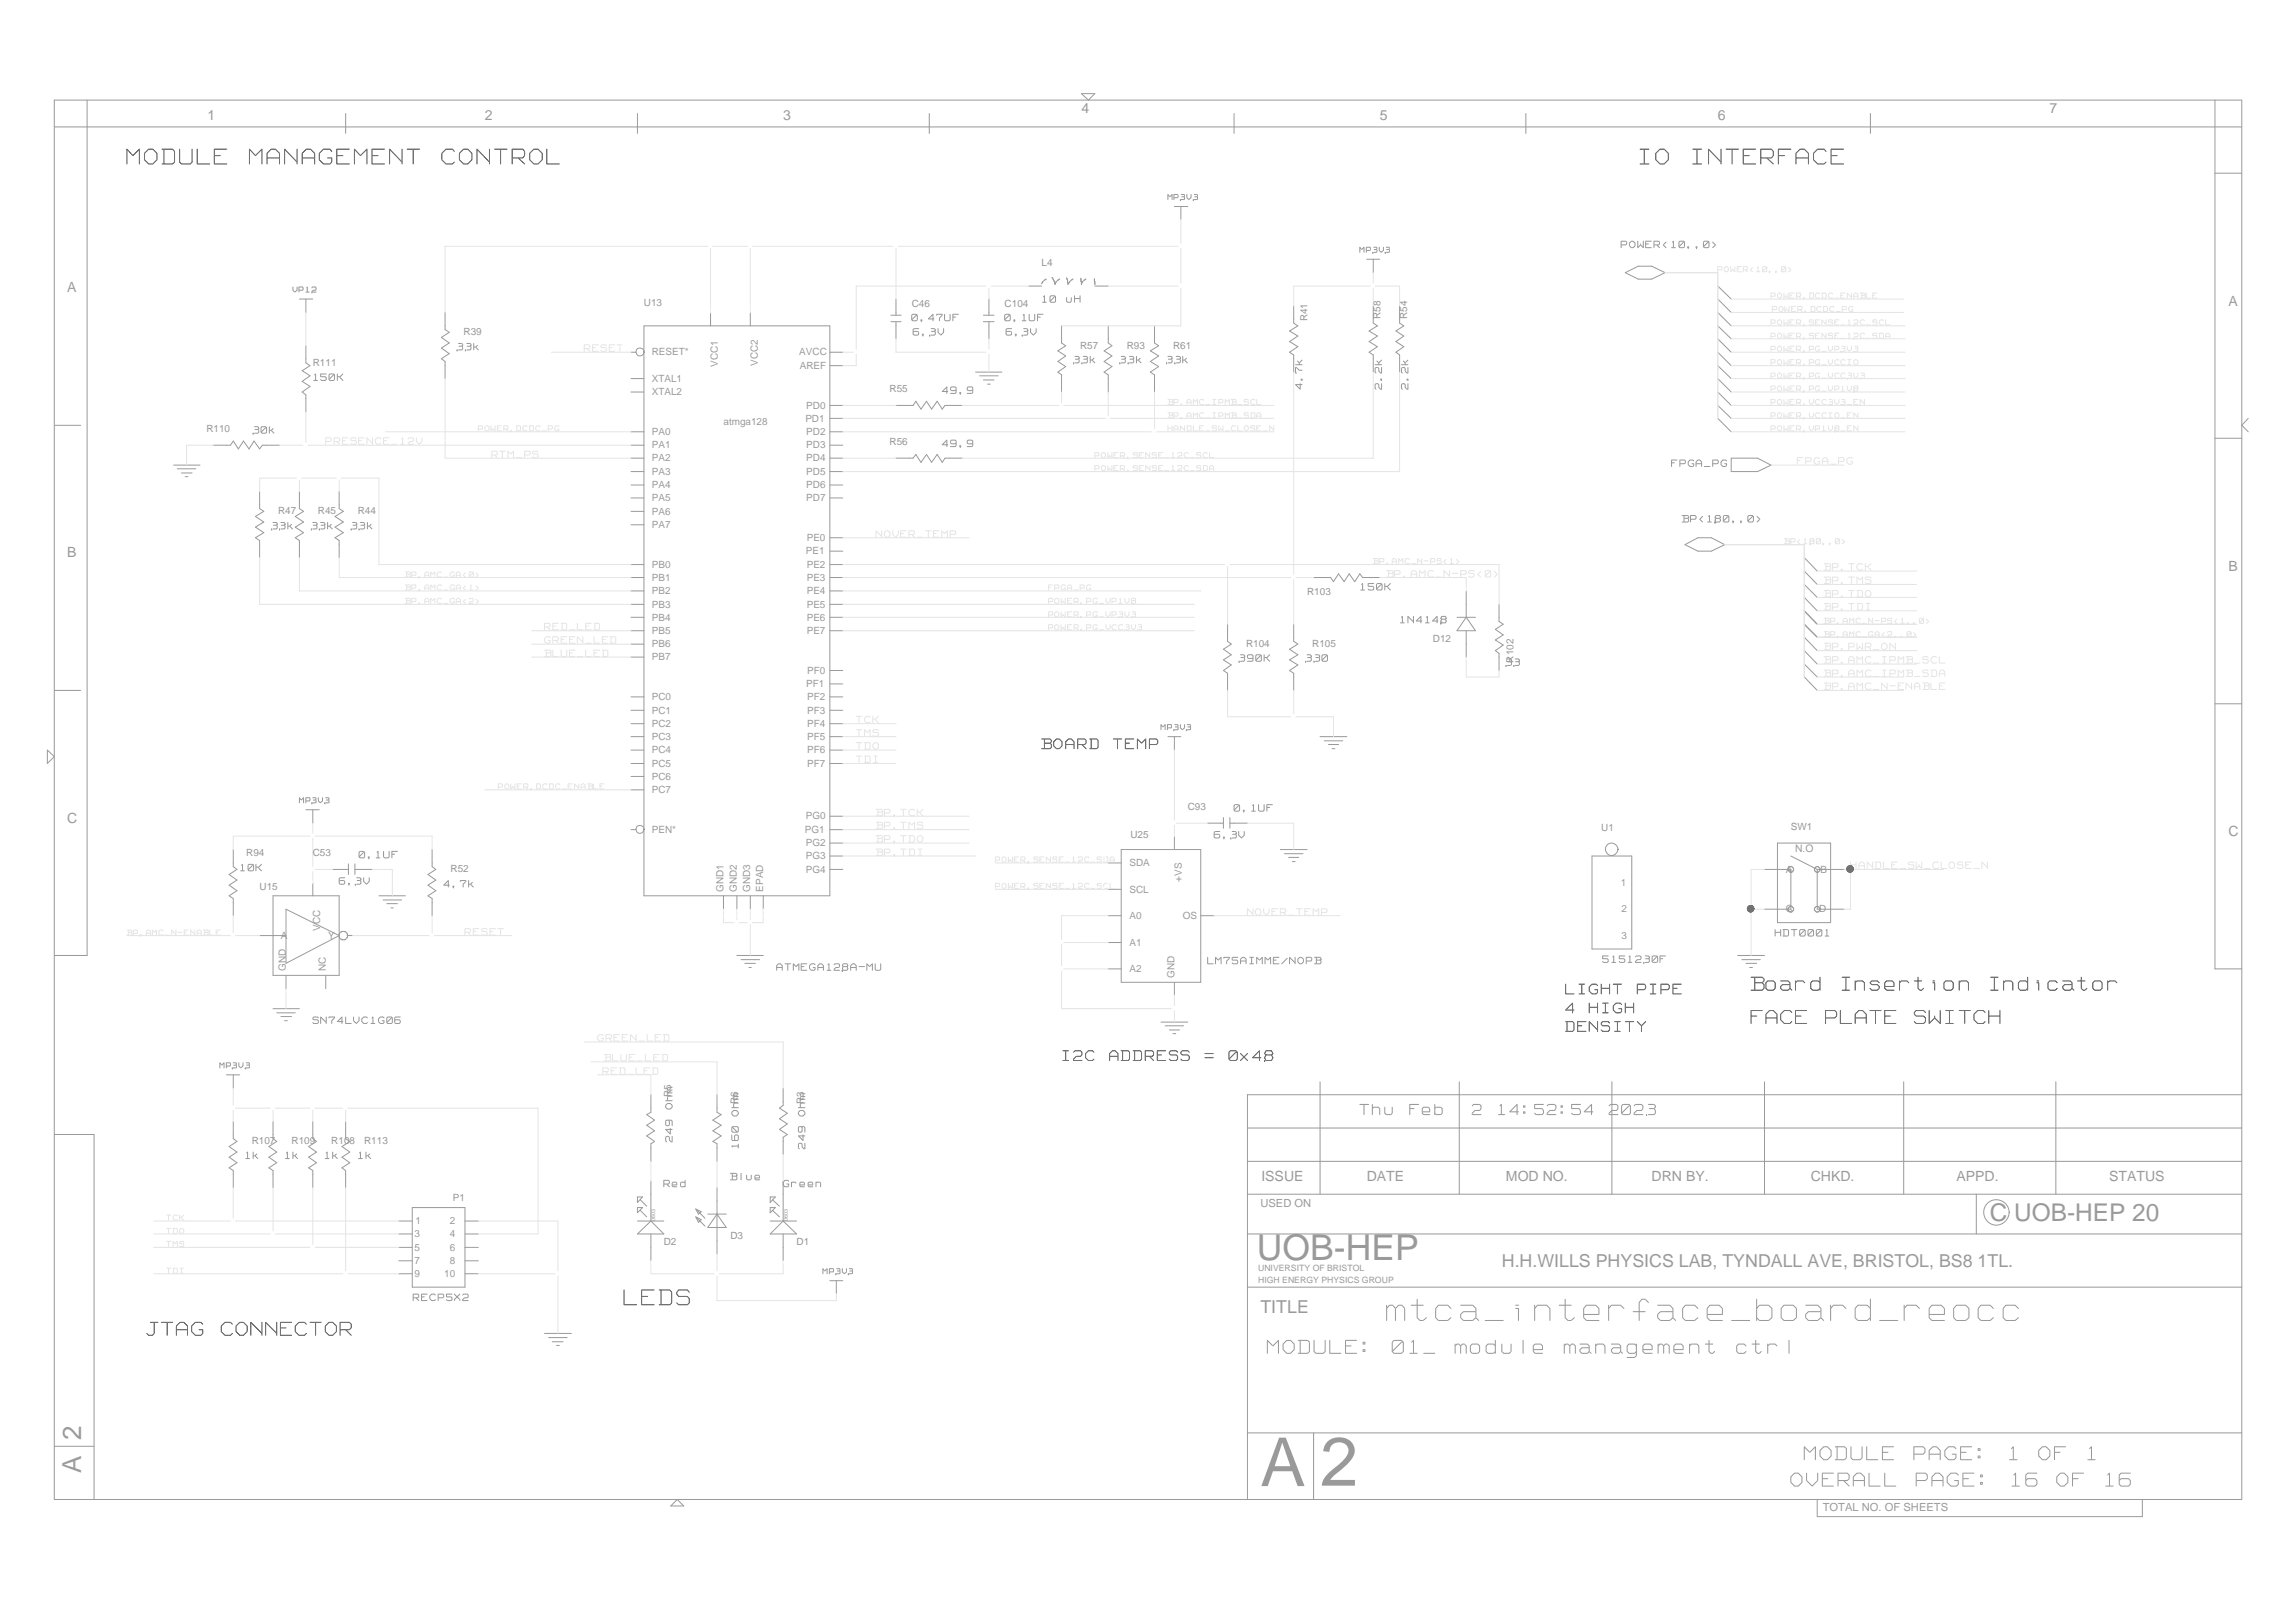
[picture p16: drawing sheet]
<svg xmlns="http://www.w3.org/2000/svg" width="420mm" height="297mm" viewBox="0 0 420 297" stroke-linecap="round" stroke-linejoin="round" font-family="sans-serif">
<defs><g id="words">
<text font-size="12.6" fill="#9a9a9a" x="241.7" y="271.9">2</text>
<text font-size="12.4" fill="#9a9a9a" x="230.8" y="272">A</text>
<text font-size="7.7" fill="#fff" x="253.9" y="242.3">mtca_interface_board_reocc</text>
<text font-size="6.5" fill="#9a9a9a" x="230.1" y="230.7">UOB-HEP</text>
<g font-size="5.4" fill="#fff">
<text x="23.2" y="30.5">MODULE MANAGEMENT CONTROL</text>
<text x="300.3" y="30.5">IO INTERFACE</text>
<text x="114.2" y="239.3">LEDS</text>
</g>
<g font-size="4.8" fill="#fff">
<text x="232" y="248.1">MODULE:</text>
<text x="254.4" y="248.1">01_ module management</text>
<text x="315.8" y="248.1">ctrl</text>
<text x="330.3" y="267.6">MODULE PAGE: 1 OF 1</text>
<text x="327.9" y="272.4">OVERALL</text>
<text x="350.2" y="272.4">PAGE: 16 OF 16</text>
</g>
<g font-size="4.8" fill="#9a9a9a">
<text x="14.9" y="263.5" transform="rotate(-90 14.9 263.5)">2</text>
<text x="14.9" y="269.5" transform="rotate(-90 14.9 269.5)">A</text>
</g>
<g font-size="4.6" fill="#fff">
<text x="320.6" y="181.6">Board</text>
<text x="336.8" y="181.6">Insertion</text>
<text x="363.9" y="181.6">Indicator</text>
<text x="320.6" y="187.7">FACE</text>
<text x="334.1" y="187.7">PLATE</text>
<text x="350.4" y="187.7">SWITCH</text>
<text x="26.9" y="244.7">JTAG</text>
<text x="40.4" y="244.7">CONNECTOR</text>
</g>
<text font-size="4.5" fill="#9a9a9a" x="364.3" y="223.4">C UOB-HEP 20</text>
<g font-size="3.7" fill="#fff">
<text x="249" y="204.3">Thu Feb</text>
<text x="268.8" y="204.3">2 14:52:54 2023</text>
</g>
<g font-size="3.6" fill="#fff">
<text x="190.7" y="137.4">BOARD</text>
<text x="203.4" y="137.4">TEMP</text>
<text x="286.6" y="182.2">LIGHT</text>
<text x="286.6" y="185.7">4 HIGH</text>
<text x="299.3" y="182.2">PIPE</text>
<text x="286.6" y="189.1">DENSITY</text>
<text x="194.6" y="194.4">I2C ADDRESS</text>
<text x="220" y="194.4">= 0x48</text>
</g>
<g font-size="3.3" fill="#9a9a9a">
<text x="274.9" y="231.9">H.H.WILLS PHYSICS LAB, TYNDALL AVE, BRISTOL, BS8 1TL.</text>
<text x="230.8" y="240.3">TITLE</text>
</g>
<g font-size="2.6" fill="#9a9a9a">
<text x="38" y="21.9">1</text>
<text x="88.8" y="21.9">2</text>
<text x="143.4" y="21.9">3</text>
<text x="198" y="20.7">4</text>
<text x="252.6" y="21.9">5</text>
<text x="314.5" y="21.9">6</text>
<text x="375.2" y="20.7">7</text>
<text x="12.3" y="53.5">A</text>
<text x="408" y="55.9">A</text>
<text x="12.3" y="102">B</text>
<text x="408" y="104.4">B</text>
<text x="12.3" y="150.6">C</text>
<text x="408" y="152.9">C</text>
<text x="230.9" y="216.1">ISSUE</text>
<text x="250.2" y="216.1">DATE</text>
<text x="275.7" y="216.1">MOD NO.</text>
<text x="302.4" y="216.1">DRN BY.</text>
<text x="331.5" y="216.1">CHKD.</text>
<text x="358.2" y="216.1">APPD.</text>
<text x="386.1" y="216.1">STATUS</text>
</g>
<g font-size="2.4" fill="#fff">
<text x="296.8" y="45.6">POWER&lt;10..0&gt;</text>
<text x="166.9" y="59">0.47UF</text>
<text x="183.9" y="59">0.1UF</text>
<text x="190.9" y="55.6">10</text>
<text x="195.2" y="55.6">uH</text>
<text x="83.7" y="64.3">33k</text>
<text x="167.2" y="61.6">6.3V</text>
<text x="184.2" y="61.6">6.3V</text>
<text x="57.4" y="69.9">150K</text>
<text x="196.5" y="66.7">33k</text>
<text x="205" y="66.7">33k</text>
<text x="213.6" y="66.7">33k</text>
<text x="172.5" y="72.3">49.9</text>
<text x="46.3" y="79.5">30k</text>
<text x="172.5" y="82">49.9</text>
<text x="306" y="85.6">FPGA_PG</text>
<text x="308" y="95.8">BP&lt;180..0&gt;</text>
<text x="49.7" y="97.1">33k</text>
<text x="57" y="97.1">33k</text>
<text x="64.3" y="97.1">33k</text>
<text x="249.1" y="108.2">150K</text>
<text x="256.4" y="114.2">1N4148</text>
<text x="226.9" y="121.3">390K</text>
<text x="239" y="121.3">330</text>
<text x="275.7" y="122">33</text>
<text x="225.9" y="148.7">0.1UF</text>
<text x="222.3" y="153.6">6.3V</text>
<text x="44.1" y="159.6">10K</text>
<text x="65.7" y="157.3">0.1UF</text>
<text x="338.8" y="159.2">HANDLE_SW_CLOSE_N</text>
<text x="62.1" y="162.1">6.3V</text>
<text x="81.2" y="162.6">4.7k</text>
<text x="325" y="171.6">HDT0001</text>
<text x="142.2" y="177.8">ATMEGA128A-MU</text>
<text x="221.1" y="176.6">LM75AIMME/NOPB</text>
<text x="293.4" y="176.4">5151230F</text>
<text x="57.3" y="187.6">SN74LVC1G06</text>
<text x="45" y="212.3">1k</text>
<text x="52.3" y="212.3">1k</text>
<text x="59.6" y="212.3">1k</text>
<text x="65.7" y="212.3">1k</text>
<text x="121.5" y="217.5">Red</text>
<text x="133.7" y="216.2">Blue</text>
<text x="143.4" y="217.5">Green</text>
<text x="75.6" y="238.3">RECP5X2</text>
</g>
<g font-size="2.3" fill="#fff">
<text x="238.2" y="71.2" transform="rotate(-90 238.2 71.2)">4.7k</text>
<text x="252.8" y="71.2" transform="rotate(-90 252.8 71.2)">2.2k</text>
<text x="257.6" y="71.2" transform="rotate(-90 257.6 71.2)">2.2k</text>
<text x="122.9" y="209" transform="rotate(-90 122.9 209)">249 Ohm</text>
<text x="135" y="210.1" transform="rotate(-90 135 210.1)">160 Ohm</text>
<text x="147.2" y="210.3" transform="rotate(-90 147.2 210.3)">249 Ohm</text>
</g>
<g font-size="2" fill="#9a9a9a">
<text x="230.8" y="220.9">USED ON</text>
<text x="333.7" y="276.5">TOTAL NO. OF SHEETS</text>
</g>
<g font-size="1.9" fill="#fff">
<text x="213.8" y="36.7">MP3V3</text>
<text x="249" y="46.3">MP3V3</text>
<text x="53.6" y="53.6">VP12</text>
<text x="212.5" y="133.7">MP3V3</text>
<text x="54.8" y="147.1">MP3V3</text>
<text x="182.2" y="162.8">POWER.SENSE_12C_SCL 2</text>
<text x="40.3" y="195.6">MP3V3</text>
<text x="150.7" y="233.3">MP3V3</text>
</g>
<text font-size="1.9" fill="#9a9a9a" x="328.6" y="156">N.O</text>
<g font-size="1.8" fill="#969696">
<text x="190.7" y="48.7">L4</text>
<text x="117.9" y="56">U13</text>
<text x="166.9" y="56.3">C46</text>
<text x="183.9" y="56.3">C104</text>
<text x="239.4" y="58.8" transform="rotate(-90 239.4 58.8)">R41</text>
<text x="252.8" y="58.4" transform="rotate(-90 252.8 58.4)">R58</text>
<text x="257.6" y="58.4" transform="rotate(-90 257.6 58.4)">R54</text>
<text x="84.9" y="61.3">R39</text>
<text x="197.7" y="63.8">R57</text>
<text x="206.3" y="63.8">R93</text>
<text x="214.7" y="63.8">R61</text>
<text x="57.3" y="66.9">R111</text>
<text x="162.8" y="71.8">R55</text>
<text x="37.8" y="79.1">R110</text>
<text x="162.8" y="81.5">R56</text>
<text x="50.9" y="94.1">R47</text>
<text x="58.2" y="94.1">R45</text>
<text x="65.5" y="94.1">R44</text>
<text x="239.3" y="108.9">R103</text>
<text x="228.1" y="118.4">R104</text>
<text x="240.2" y="118.4">R105</text>
<text x="262.3" y="117.5">D12</text>
<text x="277.1" y="121.3" transform="rotate(-90 277.1 121.3)">R102</text>
<text x="217.5" y="148.3">C93</text>
<text x="207" y="153.4">U25</text>
<text x="293.1" y="152.2">U1</text>
<text x="327.9" y="151.9">SW1</text>
<text x="45.1" y="156.8">R94</text>
<text x="57.3" y="156.8">C53</text>
<text x="82.5" y="159.6">R52</text>
<text x="47.5" y="162.8">U15</text>
<text x="122.9" y="200.8" transform="rotate(-90 122.9 200.8)">R5</text>
<text x="135.1" y="202" transform="rotate(-90 135.1 202)">R6</text>
<text x="147.2" y="202" transform="rotate(-90 147.2 202)">R3</text>
<text x="46.1" y="209.4">R107</text>
<text x="53.4" y="209.4">R109</text>
<text x="60.7" y="209.4">R108</text>
<text x="66.7" y="209.4">R113</text>
<text x="82.9" y="219.8">P1</text>
<text x="121.5" y="227.9">D2</text>
<text x="133.7" y="226.7">D3</text>
<text x="145.8" y="227.9">D1</text>
</g>
<g font-size="1.8" fill="#fff">
<text x="130.1" y="57.5" transform="rotate(-90 130.1 57.5)">21</text>
<text x="137.4" y="57.5" transform="rotate(-90 137.4 57.5)">52</text>
<text x="113.6" y="71.5">23</text>
<text x="113.6" y="69.1">24</text>
<text x="153.9" y="66.7">62</text>
<text x="153.9" y="73.9">25</text>
<text x="153.9" y="76.4">26</text>
<text x="113.6" y="83.7">49</text>
<text x="153.9" y="78.8">27</text>
<text x="153.9" y="83.7">29</text>
<text x="113.6" y="88.5">47</text>
<text x="113.6" y="86.1">48</text>
<text x="153.9" y="86.1">30</text>
<text x="153.9" y="88.5">31</text>
<text x="113.6" y="95.8">44</text>
<text x="113.6" y="93.3">45</text>
<text x="113.6" y="91">46</text>
<text x="153.9" y="91">32</text>
<text x="153.9" y="98.2">2</text>
<text x="113.6" y="103.1">10</text>
<text x="113.6" y="107.9">12</text>
<text x="153.9" y="103.1">4</text>
<text x="153.9" y="105.5">5</text>
<text x="153.9" y="107.9">6</text>
<text x="113.6" y="112.8">14</text>
<text x="153.9" y="112.8">8</text>
<text x="268.4" y="108.5" transform="rotate(-90 268.4 108.5)">C</text>
<text x="113.6" y="115.2">15</text>
<text x="153.9" y="115.2">9</text>
<text x="113.6" y="120.1">17</text>
<text x="153.9" y="124.9">60</text>
<text x="153.9" y="122.5">61</text>
<text x="269.8" y="121.2" transform="rotate(-90 269.8 121.2)">A</text>
<text x="113.6" y="127.4">35</text>
<text x="153.9" y="127.4">59</text>
<text x="113.6" y="132.2">37</text>
<text x="113.6" y="134.7">38</text>
<text x="113.6" y="137">39</text>
<text x="153.9" y="137">55</text>
<text x="153.9" y="134.7">56</text>
<text x="153.9" y="132.2">57</text>
<text x="113.6" y="139.5">40</text>
<text x="153.9" y="139.5">54</text>
<text x="113.6" y="144.3">42</text>
<text x="153.9" y="149.2">33</text>
<text x="153.9" y="151.6">34</text>
<text x="153.9" y="154">43</text>
<text x="215" y="153.4" transform="rotate(-90 215 153.4)">8</text>
<text x="57.3" y="161.9" transform="rotate(-90 57.3 161.9)">5</text>
<text x="154" y="156.5">18</text>
<text x="337.1" y="158.9">3</text>
<text x="202" y="167.4">7</text>
<text x="221.8" y="167.4">3</text>
<text x="46.7" y="171.1">2</text>
<text x="64" y="171.1">4</text>
<text x="133.8" y="168.2" transform="rotate(-90 133.8 168.2)">22</text>
<text x="136.3" y="168.2" transform="rotate(-90 136.3 168.2)">53</text>
<text x="138.7" y="168.2" transform="rotate(-90 138.7 168.2)">63</text>
<text x="141.1" y="168.2" transform="rotate(-90 141.1 168.2)">65</text>
<text x="202" y="172.2">6</text>
<text x="202" y="177.1">5</text>
<text x="53.7" y="181.7" transform="rotate(-90 53.7 181.7)">3</text>
<text x="61" y="181.9" transform="rotate(-90 61 181.9)">1</text>
<text x="216.4" y="182.9" transform="rotate(-90 216.4 182.9)">4</text>
<text x="119.2" y="216.4" transform="rotate(-90 119.2 216.4)">1</text>
<text x="143.4" y="216.4" transform="rotate(-90 143.4 216.4)">1</text>
<text x="120.5" y="231.4" transform="rotate(-90 120.5 231.4)">2</text>
<text x="144.7" y="231.4" transform="rotate(-90 144.7 231.4)">2</text>
</g>
<g font-size="1.8" fill="#9a9a9a">
<text x="119.3" y="65.1">RESET*</text>
<text x="146.3" y="65.1">AVCC</text>
<text x="119.3" y="69.9">XTAL1</text>
<text x="131.4" y="67.2" transform="rotate(-90 131.4 67.2)">VCC1</text>
<text x="138.7" y="67" transform="rotate(-90 138.7 67)">VCC2</text>
<text x="146.4" y="67.5">AREF</text>
<text x="119.3" y="72.3">XTAL2</text>
<text x="132.5" y="77.8">atmga128</text>
<text x="147.4" y="77.2">PD1</text>
<text x="147.6" y="74.8">PD0</text>
<text x="119.3" y="82.1">PA1</text>
<text x="119.3" y="79.6">PA0</text>
<text x="147.6" y="79.6">PD2</text>
<text x="147.6" y="82.1">PD3</text>
<text x="119.3" y="89.4">PA4</text>
<text x="119.3" y="86.9">PA3</text>
<text x="119.3" y="84.4">PA2</text>
<text x="147.6" y="84.4">PD4</text>
<text x="147.6" y="86.9">PD5</text>
<text x="147.6" y="89.4">PD6</text>
<text x="119.3" y="94.2">PA6</text>
<text x="119.3" y="91.7">PA5</text>
<text x="147.6" y="91.7">PD7</text>
<text x="119.3" y="96.6">PA7</text>
<text x="147.5" y="101.5">PE1</text>
<text x="147.7" y="99">PE0</text>
<text x="119.3" y="103.9">PB0</text>
<text x="119.3" y="106.3">PB1</text>
<text x="147.7" y="103.9">PE2</text>
<text x="147.7" y="106.3">PE3</text>
<text x="119.3" y="108.7">PB2</text>
<text x="119.3" y="111.2">PB3</text>
<text x="119.3" y="113.6">PB4</text>
<text x="147.7" y="108.7">PE4</text>
<text x="147.7" y="111.2">PE5</text>
<text x="147.7" y="113.6">PE6</text>
<text x="119.3" y="116">PB5</text>
<text x="119.3" y="118.5">PB6</text>
<text x="147.7" y="116">PE7</text>
<text x="119.3" y="120.9">PB7</text>
<text x="147.6" y="125.8">PF1</text>
<text x="147.8" y="123.3">PF0</text>
<text x="119.3" y="128.1">PC0</text>
<text x="119.3" y="130.6">PC1</text>
<text x="147.8" y="130.6">PF3</text>
<text x="147.8" y="128.1">PF2</text>
<text x="119.3" y="133">PC2</text>
<text x="119.3" y="135.4">PC3</text>
<text x="119.3" y="137.9">PC4</text>
<text x="147.8" y="137.9">PF6</text>
<text x="147.8" y="135.4">PF5</text>
<text x="147.8" y="133">PF4</text>
<text x="119.3" y="140.3">PC5</text>
<text x="119.3" y="142.7">PC6</text>
<text x="147.8" y="140.3">PF7</text>
<text x="119.3" y="145.2">PC7</text>
<text x="147.5" y="150">PG0</text>
<text x="119.3" y="152.4">PEN*</text>
<text x="147.4" y="152.4">PG1</text>
<text x="147.5" y="154.9">PG2</text>
<text x="147.5" y="157.3">PG3</text>
<text x="147.5" y="159.7">PG4</text>
<text x="206.8" y="158.5">SDA</text>
<text x="216.4" y="161.4" transform="rotate(-90 216.4 161.4)">+VS</text>
<text x="326.9" y="159.7">A</text>
<text x="333.3" y="159.7">B</text>
<text x="132.5" y="163.2" transform="rotate(-90 132.5 163.2)">GND1</text>
<text x="134.9" y="163.2" transform="rotate(-90 134.9 163.2)">GND2</text>
<text x="137.4" y="163.2" transform="rotate(-90 137.4 163.2)">GND3</text>
<text x="139.7" y="163.2" transform="rotate(-90 139.7 163.2)">EPAD</text>
<text x="206.8" y="163.4">SCL</text>
<text x="296.7" y="162.2">1</text>
<text x="296.9" y="167">2</text>
<text x="326.9" y="167">C</text>
<text x="333" y="167">D</text>
<text x="51.4" y="171.8">A</text>
<text x="58.6" y="170.4" transform="rotate(-90 58.6 170.4)">VCC</text>
<text x="60.1" y="171.8">Y</text>
<text x="206.8" y="168.2">A0</text>
<text x="206.8" y="173.1">A1</text>
<text x="216.5" y="168.2">OS</text>
<text x="296.9" y="171.8">3</text>
<text x="52.4" y="177.7" transform="rotate(-90 52.4 177.7)">GND</text>
<text x="59.6" y="177.7" transform="rotate(-90 59.6 177.7)">NC</text>
<text x="206.8" y="177.9">A2</text>
<text x="215" y="178.9" transform="rotate(-90 215 178.9)">GND</text>
<text x="75.9" y="226.4">3</text>
<text x="76.1" y="224.1">1</text>
<text x="82.3" y="224.1">2</text>
<text x="82.3" y="226.4">4</text>
<text x="75.9" y="228.9">5</text>
<text x="75.9" y="233.7">9</text>
<text x="75.9" y="231.3">7</text>
<text x="81.3" y="233.7">10</text>
<text x="82.3" y="228.9">6</text>
<text x="82.3" y="231.3">8</text>
</g>
<g font-size="1.6" fill="#9a9a9a">
<text x="230.3" y="232.7">UNIVERSITY OF BRISTOL</text>
<text x="230.3" y="234.8">HIGH ENERGY PHYSICS GROUP</text>
</g>
<g font-size="1" fill="#9a9a9a">
<text x="119.9" y="223.5" transform="rotate(-90 119.9 223.5)">0603</text>
<text x="144.2" y="223.5" transform="rotate(-90 144.2 223.5)">0603</text>
</g>
</g></defs>
<path d="M330.3 114.2l2.4 2.4M330.3 111.8l2.4 2.4" fill="none" stroke="#9a9a9a" stroke-width=".25"/>
<g fill="none" stroke="#9a9a9a" stroke-width=".18">
<path d="M9.9 18.3h400.5v256.1h-400.5zM16 18.3v156.6h-6.1M198 17.1h2.4l-1.1 1.2zM405.5 18.3v159h4.9M9.9 23.2h400.5M63.3 20.8v3.6M116.7 20.8v3.6M170.1 20.8v3.6M215 37.8h2.5M216.2 37.8v2.4M225.9 20.8v3.6M279.3 20.8v3.6"/>
<path d="M342.4 20.8v3.6M405.5 31.7h4.9M54.8 54.7h2.5M56 54.7v2.5M81.5 57.2v3.1l.7 .5-1.4 1 1.4 1-1.4 .9 1.4 1-1.4 1 .7 .5v3.1M117.9 59.6h34v104.3h-34zM130.1 57.2v2.4M137.4 57.2v2.4M163.1 57.7h1.9M163.1 58.9h1.9M164 54.7v3M164 58.9v3.1"/>
<path d="M180 57.7h2M180 58.9h2M181.1 54.7v3M181.1 58.9v3.1M188.3 52.4h2.4M191 51.4l-.3 .5M191.5 51.1l-.4 .2M192.6 50.7l.6 1.2M193.5 51.4l-.3 .4v.3M194 51.1l-.4 .2M194.3 59.6v3.2l.8 .5-1.4 .9 1.4 .9-1.4 1.1 1.4 .9-1.4 1 .6 .5v3.1M195.3 50.8l.2 1.3"/>
<path d="M196 51.4l-.4 .5M196.5 51.1l-.5 .2M197.8 50.9l.2 1.2M198.3 51.4l-.3 .4M198.8 51.1l-.4 .2M200.4 51v1.1M200.4 52.4h2.5M202.9 59.6v3.2l.7 .5-1.5 .9 1.5 .9-1.5 1.1 1.5 .9-1.5 1 .8 .5v3.1M211.4 59.6v3.2l.7 .5-1.5 .9 1.5 .9-1.5 1.1 1.5 .9-1.5 1 .8 .5v3.1M236.8 56v3.1l.8 .5-1.5 1 1.5 .9-1.5 1 1.5 .9-1.5 1.1 .7 .5v3.1M250.2 47.4h2.4M251.4 47.4v2.5"/>
<path d="M251.4 56v3.1l.8 .5-1.6 1 1.6 .9-1.6 1 1.6 .9-1.6 1.1 .8 .5v3.1M256.2 56v3.1l.8 .5-1.4 1 1.4 .9-1.4 1 1.4 .9-1.4 1.1 .6 .5v3.1M297.6 49.9l2.3-1.2h2.5l2.4 1.2-2.4 1.2h-2.5zM314.5 52.4l2.4 2.3M314.5 54.7l2.4 2.5M314.5 57.2l2.4 2.4M314.5 59.6l2.4 2.4M9.9 77.8h4.9M56 63.3v3.1l.8 .5-1.5 1 1.5 .9-1.5 1 1.5 .9-1.5 1 .7 .6v3.1M115.5 64.5h1M115.5 79h2.4M115.5 69.3h2.4"/>
<path d="M115.5 71.7h2.4M151.9 74.2h2.4M151.9 64.5h2.4M151.9 66.9h2.4M151.9 79h2.4M151.9 76.6h2.4M164 74.2h3.2l.5-.8 .9 1.5 1-1.5 1 1.5 1-1.5 .9 1.5 .5-.7h3.1M178.6 68.1h4.8M179.4 68.8h3.3M180 69.5h2M180.8 70.3h.5M314.5 62l2.4 2.5"/>
<path d="M314.5 64.5l2.4 2.4M314.5 66.9l2.4 2.4M314.5 69.3l2.4 2.4M314.5 71.7l2.4 2.5M314.5 74.2l2.4 2.4M314.5 76.6l2.4 2.4M411.6 76.6l-1.2 1.2 1.2 1.2M31.8 85.1h4.8M32.5 85.8h3.3M33.2 86.6h2M33.9 87.2h.5M39.1 81.5h3.1l.5-.8 .9 1.5 1-1.5 1 1.5 .9-1.5 1 1.5 .5-.7h3.2"/>
<path d="M47.5 89.9v3.2l.8 .5-1.5 .9 1.5 1-1.5 1 1.5 1-1.5 .9 .7 .5v3.2M54.8 89.9v3.2l.8 .5-1.5 .9 1.5 1-1.5 1 1.5 1-1.5 .9 .7 .5v3.2M62.1 89.9v3.2l.8 .5-1.6 .9 1.6 1-1.6 1 1.6 1-1.6 .9 .8 .5v3.2M115.5 81.5h2.4M115.5 83.9h2.4M115.5 86.3h2.4M115.5 88.8h2.4M115.5 91.1h2.4M115.5 93.6h2.4M115.5 96h2.4M151.9 81.5h2.4M151.9 83.9h2.4"/>
<path d="M151.9 86.3h2.4M151.9 88.8h2.4M151.9 91.1h2.4M151.9 98.4h2.4M164 83.9h3.2l.5-.7 .9 1.4 1-1.4 1 1.4 1-1.4 .9 1.4 .5-.7h3.1M308.5 99.7l2.3-1.3h2.5l2.5 1.3-2.5 1.2h-2.5zM316.9 83.9h4.9l2.4 1.2-2.4 1.2h-4.9zM405.5 80.2h4.9M115.5 105.7h2.4M115.5 115.4h2.4M115.5 113h2.4M115.5 117.9h2.4"/>
<path d="M115.5 110.6h2.4M115.5 108.2h2.4M115.5 103.3h2.4M151.9 105.7h2.4M151.9 115.4h2.4M151.9 113h2.4M151.9 110.6h2.4M151.9 108.2h2.4M151.9 103.3h2.4M151.9 100.9h2.4M224.7 114.2v3.2l.7 .5-1.4 .9 1.4 1-1.4 1 1.4 .9-1.4 1 .7 .5v3.2M236.8 114.2v3.2l.8 .5-1.5 .9 1.5 1-1.5 1 1.5 .9-1.5 1 .7 .5v3.2"/>
<path d="M240.5 105.7h3.1l.5 .8 1-1.5 1 1.5 .9-1.5 1 1.5 1-1.5 .5 .7h3.1M266.7 113h3.4M268.4 108.2v4.8M268.4 115.4v4.9M268.4 113l1.7 2.4h-3.4zM274.4 110.6v3.1l.8 .5-1.4 1 1.4 1-1.4 .9 1.4 1-1.4 1 .6 .5v3.1M330.3 102.1l2.4 2.4M330.3 104.5l2.4 2.5M330.3 107l2.4 2.3M330.3 109.3l2.4 2.5M330.3 116.6l2.4 2.5M330.3 119.1l2.4 2.4"/>
<path d="M8.7 137.3l1.2 1.2-1.2 1.2zM9.9 126.4h4.9M115.5 127.5h2.4M115.5 130h2.4M115.5 132.5h2.4M115.5 134.8h2.4M115.5 137.3h2.4M115.5 139.7h2.4M115.5 120.3h2.4M151.9 122.7h2.4M151.9 125.2h2.4M151.9 127.5h2.4"/>
<path d="M151.9 130h2.4M151.9 132.5h2.4M151.9 134.8h2.4M151.9 137.3h2.4M151.9 139.7h2.4M213.8 134.8h2.4M215 134.8v2.5M241.7 134.8h4.9M242.4 135.6h3.4M243.2 136.3h1.9M243.9 137h.5M330.3 121.5l2.4 2.4"/>
<path d="M330.3 123.9l2.4 2.5M405.5 128.8h4.9M42.7 155.5v3.1l.7 .5-1.5 1 1.5 1-1.5 .9 1.5 1-1.5 .9 .8 .6v3.1M56 148.2h2.5M57.3 148.2v2.5M60.9 159.1h2.9M63.8 158.1v2M65 159.1h3.2M65 158.1v2M79.1 155.5v3.1l.7 .5-1.4 1 1.4 1-1.4 .9 1.4 1-1.4 .9 .7 .6v3.1M115.5 144.6h2.4M115.5 142.1h2.4"/>
<path d="M115.5 151.8h1M151.9 159.1h2.4M151.9 154.3h2.4M151.9 151.8h2.4M151.9 149.4h2.4M151.9 156.7h2.4M202.9 157.9h2.4M205.3 155.5h14.5v24.3h-14.5zM215 153v2.5M221.1 150.7h2.9M224 149.6v2M225.2 150.7h3.2"/>
<path d="M225.2 149.6v2M234.4 155.5h4.9M235.2 156.2h3.3M235.9 156.9h1.9M236.6 157.7h.5M291.5 156.7h7.2v17h-7.2zM323 159.1h4.9v7.3h-4.9M325.4 154.3h9.7v14.6h-9.7zM327.9 156.7l4.8 2.4M328.4 159.1v-.1l-.4-.4h-.3l-.3 .4v.3l.3 .3h.3l.4-.4M332.7 159.1h4.9M332.7 159.1v7.3h4.9"/>
<path d="M333.2 159.1v-.1l-.3-.4h-.4l-.3 .4v.3l.3 .3h.4l.3-.4M47.5 171.2h4.9M50 163.9h12.1v14.6h-12.1zM52.4 166.4l9.7 4.8-9.7 5.1zM52.4 178.5v2.5M57.3 161.6v2.3M59.6 178.5v2.5M62.1 171.5l.2 .2M62.3 170.7l-.2 .3M62.3 171.8l.5 .2M62.9 170.5l-.6 .1M62.9 170.5l.5 .1"/>
<path d="M63.4 171.8l-.5 .2M63.4 170.7l.2 .5M63.5 171.2h1M63.6 171.3l-.2 .4M69.4 163.9h4.8M70.1 164.7h3.4M70.8 165.4h2M71.6 166.1h.4M132.5 163.9v2.5M134.9 174.9h4.8M134.9 163.9v2.5M135.7 175.6h3.4"/>
<path d="M136.3 176.3h2M137.1 177.1h.4M137.4 163.9v2.5M139.7 163.9v2.5M202.9 167.6h2.4M202.9 172.5h2.4M202.9 177.3h2.4M202.9 162.8h2.4M215 179.8v2.4M219.8 167.6h2.5M318.1 174.9h4.9M318.9 175.6h3.4"/>
<path d="M319.7 176.3h1.9M320.3 177.1h.5M328.4 166.4v-.2l-.4-.3h-.3l-.3 .3v.4l.3 .3h.3l.4-.4M333.2 166.4v-.2l-.3-.3h-.4l-.3 .3v.4l.3 .3h.4l.3-.4M41.4 196.7h2.5M42.7 196.7v2.5M50 184.6h4.8M50.7 185.4h3.4M51.4 186h2M52.1 186.8h.5M143.4 199.2v3.1l-.7 .5 1.4 .9-1.4 1.1 1.4 .9-1.4 1 1.4 .9-.7 .5v3.2M212.5 187.1h5"/>
<path d="M213.3 187.7h3.4M214.1 188.5h1.8M214.7 189.2h.6M241.7 198v20.6M267.2 198v20.6M295.1 198v20.6M323 198v20.6M348.5 198v20.6M376.4 198v20.6M9.9 207.6h7.3v66.8M42.7 205.3v3.1l.7 .5-1.5 .9 1.5 1.1-1.5 .9 1.5 1-1.5 .9 .8 .5v3.2M50 205.3v3.1l.7 .5-1.5 .9 1.5 1.1-1.5 .9 1.5 1-1.5 .9 .8 .5v3.2"/>
<path d="M57.3 205.3v3.1l.6 .5-1.4 .9 1.4 1.1-1.4 .9 1.4 1-1.4 .9 .8 .5v3.2M63.3 205.3v3.1l.7 .5-1.4 .9 1.4 1.1-1.4 .9 1.4 1-1.4 .9 .7 .5v3.2M116.7 219.1h.9l-.9 1zM117.2 219.6l1.2 1.2M119.2 200.4v3.2l-.8 .4 1.4 1-1.4 .9 1.4 1.1-1.4 .9 1.4 1-.6 .4v3.2M119.2 216.2v7.3M131.3 200.4v3.2l.7 .4-1.5 1 1.5 .9-1.5 1.1 1.5 .9-1.5 1 .8 .4v3.2M131.3 217.4v12.1M141 219.1h.9l-.9 1zM141.4 219.6l1.3 1.2M143.4 216.2v7.3M228.4 212.5h182"/>
<path d="M228.4 206.5h182M228.4 218.6h182M361.8 218.6v7.2M410.4 200.4h-182v74M73 223.5h2.5M73 225.8h2.5M73 233.1h2.5M73 230.8h2.5M73 228.3h2.5M75.5 221h9.6v14.6h-9.6zM85.1 223.5h2.5M85.1 225.8h2.5"/>
<path d="M85.1 233.1h2.5M85.1 230.8h2.5M85.1 228.3h2.5M116.7 223.5h4.8M116.7 221h.9l-.9 .9zM116.7 225.8l2.5-2.3 2.3 2.3zM117.2 221.5l1.2 1.2M119.2 225.8v5M127.4 221.3l1 .5-.5 .4zM127.4 222.7l1 .5-.5 .5zM127.6 223l1.5 1.4M127.6 221.5l1.5 1.5"/>
<path d="M129.6 222.2h3.4M131.3 222.2l1.7 2.5h-3.4zM141 223.5h4.8M141 221h.9l-.9 .9zM141.4 221.5l1.3 1.2M143.4 225.8v5M143.4 223.5l2.4 2.3h-4.8zM151.9 234.4h2.4M153.1 234.4v2.4M228.4 225.8h182M228.4 235.6h182M99.7 244h4.9"/>
<path d="M100.4 244.8h3.4M101.1 245.6h2M101.9 246.2h.5M9.9 264.7h7.3M122.8 275.6l1.2-1.2 1.2 1.2zM228.4 262.2h182M240.5 262.2v12.2M332.7 274.4v3.2h59.5v-3.2"/>
</g>
<g fill="none" stroke="#969696" stroke-width=".18">
<path d="M213.8 35.6l.3 .3M213.8 35.7v.8M214.6 35.6l-.4 .4M214.6 35.7v.8M214.9 35.6h.6M214.9 35.7v.8M215 36.2h.5M215.6 35.6l.1 .2M215.7 36l-.1 .2M215.7 35.8v.1M216.1 36.5h.1M216.3 36.5h.4"/>
<path d="M216.3 35.6h.4M216.4 36h.3M216.8 35.6l.1 .2M216.9 36.1v.1M216.9 36.3v.1M216.9 36.4l-.1 .1M216.9 35.8l-.1 .2M217.3 36.2l.2 .2M217.3 35.6v.5M218.1 35.6v.5M218.1 36.2l-.5 .3M218.5 36.5h.1"/>
<path d="M218.6 36.5h.5M218.6 35.6h.5M218.7 36h.4M219.2 35.6v.2M219.2 36.1v.1M219.2 36.3v.1M219.2 36.4v.1M219.2 35.8v.2M53.6 53.1l.3 .3M53.6 52.5v.5M54.4 52.5v.5M54.4 53.1l-.4 .4"/>
<path d="M54.7 52.5h.6M54.7 52.6v.9M54.8 53.1h.5M55.4 52.5l.1 .2M55.5 53l-.1 .1M55.5 52.8v.1M56 53.5h.6M56.3 52.5l-.1 .2M56.3 52.6v.8M57.1 53.5h.1M57.2 52.5l-.1 .2M57.2 53.5h.7"/>
<path d="M57.3 52.5h.4M57.4 53.1l-.3 .3M57.4 53.1h.3M57.8 52.5l.1 .2M57.9 52.8v.1M57.9 53l-.1 .1M166.9 58.5l.2 .2M166.9 57.8v.7M167.1 57.5l-.2 .2M167.2 58.7h.5M167.2 57.5h.5M167.7 57.8l-.7 .7"/>
<path d="M167.8 57.7h.1M167.8 57.5l.1 .2M167.9 58.5l-.1 .2M167.9 57.8v.7M168.6 58.5h.1M168.6 58.6v.1M168.7 58.7h.1M168.8 58.5v.2M170 58.4h1M170.8 57.6v1.1M170.8 57.5l-.8 .9M171.5 57.5v.2"/>
<path d="M171.6 57.5h.8M172 58.3v.4M172.4 57.8l-.4 .4M172.5 57.5v.2M172.9 58.5l.2 .2M172.9 57.5v1M173.2 58.7h.5M173.9 58.5l-.1 .2M173.9 57.5v1M174.4 57.5h1.1M174.4 57.6v1.1M174.5 58h.5"/>
<path d="M183.9 58.5l.2 .2M183.9 57.8v.7M184.1 57.5l-.2 .2M184.2 58.7h.5M184.2 57.5h.5M184.7 57.8l-.7 .7M184.8 57.7h.1M184.8 57.5l.1 .2M184.9 58.5l-.1 .2M184.9 57.8v.7M185.6 58.5h.1M185.6 58.6v.1"/>
<path d="M185.7 58.7h.1M185.8 58.5v.2M187.1 58.7h.7M187.5 57.5l-.2 .2M187.5 57.6v1M188.4 58.5l.2 .2M188.4 57.5v1M188.7 58.7h.5M189.4 58.5l-.1 .2M189.4 57.5v1M189.9 57.5h1.1M189.9 57.6v1.1"/>
<path d="M190 58h.4M190.9 55.3h.6M191.2 54.1l-.2 .2M191.2 54.2v1M192.2 55.2l.2 .1M192.2 54.4v.7M192.4 54.1l-.2 .2M192.5 55.3h.5M192.5 54.1h.5M193 54.4l-.7 .7M193.1 54.3h.1M193.1 54.1l.1 .2"/>
<path d="M193.2 55.2l-.1 .1M193.2 54.4v.7M195.3 55.2l.1 .1M195.3 54.5v.6M195.5 55.3h.4M196 55.2v.1M196.1 54.5v.7M196.7 54.1v1.2M196.8 54.6h.8M197.7 54.1v1.2M249 45.2l.2 .4M249 45.3v.9"/>
<path d="M249.7 45.2l-.4 .5M249.7 45.3v.9M250.1 45.2h.6M250.1 45.3v.9M250.2 45.8h.5M250.8 45.2l.1 .2M250.9 45.7l-.1 .1M250.9 45.5v.1M251.3 46.2h.1M251.5 46.2h.4M251.5 45.2h.4M251.6 45.7h.3"/>
<path d="M252 45.2l.1 .2M252.1 45.8h.1M252.1 45.9v.1M252.1 46.1l-.1 .1M252.1 45.5l-.1 .2M252.5 45.8l.3 .3M252.5 45.2v.6M253.3 45.2v.6M253.3 45.8l-.5 .4M253.6 46.2h.1M253.8 46.2h.4M253.8 45.2h.4"/>
<path d="M253.9 45.7h.3M254.3 45.2l.1 .2M254.4 45.8h.1M254.4 45.9v.1M254.4 46.1l-.1 .1M254.4 45.5l-.1 .2M296.8 44.1h.8M296.8 44.2v1.1M296.9 44.8h.7M297.6 44.1l.2 .2M297.8 44.7l-.2 .1M297.8 44.4v.2"/>
<path d="M298.3 45l.4 .3M298.3 44.6v.3M298.7 44.1l-.4 .4M298.7 45.3h.2M298.7 44.1h.2M299 44.1l.3 .4M299.3 44.6v.3M299.3 45l-.3 .3M299.8 44.1v1.1M300.3 44.9l-.5 .4M300.3 44.7h.1M300.3 44.8l.6 .5"/>
<path d="M300.9 44.1v1.1M301.3 44.1h1M301.3 44.2v1.1M301.4 45.3h.9M301.4 44.7h.4M302.8 44.1h.8M302.8 44.2v1.1M302.9 44.8h.7M303.4 44.9l.4 .4M303.6 44.1l.2 .2M303.8 44.7l-.2 .1M303.8 44.4v.2"/>
<path d="M304.5 44.8l.5 .5M305 44.3l-.4 .4M306 45.3h.7M306.4 44.1l-.2 .2M306.4 44.2v1M307.4 45.2l.1 .1M307.4 44.4v.7M307.5 44.1l-.1 .2M307.6 45.3h.5M307.6 44.1h.5M308.1 44.4l-.6 .7M308.2 44.3h.1"/>
<path d="M308.2 44.1l.2 .2M308.4 45.2l-.2 .1M308.4 44.4v.7M309 45.2h.1M309 45.2v.1M309.1 45.3h.1M309.2 45.2v.1M310.5 45.2h.1M310.5 45.2v.1M310.6 45.3h.1M310.7 45.2v.1M311.9 45.2l.1 .1"/>
<path d="M311.9 44.4v.7M312 44.1l-.1 .2M312.1 45.3h.5M312.1 44.1h.5M312.6 44.4l-.7 .7M312.7 44.3h.1M312.7 44.1l.2 .2M312.9 45.2l-.2 .1M312.9 44.4v.7M313.6 44.3l.5 .5M314 44.9l-.4 .4M46.3 79.3h.1"/>
<path d="M46.6 79.3h.5M46.6 78.1h.5M46.7 78.6h.4M47.2 78.1l.2 .2M47.3 78.7l.1 .1M47.4 78.4h.1M47.4 78.9v.1M47.4 79.1l-.2 .2M47.4 78.4l-.2 .2M47.8 79.1l.2 .2M47.8 78.4v.6M48 78.1l-.2 .2"/>
<path d="M48 79.3h.5M48 78.1h.5M48.5 78.4l-.6 .6M48.6 78.3h.1M48.6 78.1l.2 .2M48.8 79.1l-.2 .2M48.8 78.4v.6M49.3 78.1v1.2M49.4 78.8h.2M49.7 78.9l.5 .4M50 78.4l-.4 .4M57.4 69.6h.7"/>
<path d="M57.8 68.4l-.2 .2M57.8 68.5v1M58.7 69.5l.2 .1M58.7 68.4v.6M58.8 69h.7M58.8 68.4h.9M59 69.6h.5M59.6 69l.1 .1M59.7 69.5l-.1 .1M59.7 69.2v.2M60.2 68.7v.7M60.2 69.5l.2 .1"/>
<path d="M60.4 68.4l-.2 .2M60.5 69.6h.5M60.5 68.4h.5M61 68.7l-.7 .7M61.1 68.6h.1M61.1 68.4l.1 .2M61.2 69.5l-.1 .1M61.2 68.7v.7M61.8 68.4v1.2M61.8 69h.4M62.3 69v.1M62.3 69.2l.5 .4"/>
<path d="M62.8 68.4l-.5 .6M83.7 64h.1M83.9 64h.5M83.9 62.9h.5M84 63.4h.4M84.5 62.9l.2 .1M84.6 63.4l.1 .1M84.7 63.1h.1M84.7 63.6v.2M84.7 63.9l-.2 .1M84.7 63.2l-.2 .2M85.2 64h.1"/>
<path d="M85.5 64h.5M85.5 62.9h.5M85.5 63.4h.5M86.1 62.9l.1 .1M86.1 63.4l.1 .1M86.2 63.1h.1M86.2 63.6v.2M86.2 63.9l-.1 .1M86.2 63.2l-.1 .2M86.7 62.9v1.1M86.8 63.5h.2M87.2 63.6l.4 .4"/>
<path d="M87.4 63.2l-.3 .3M167.2 61.2l.1 .1M167.2 60.4v.7M167.3 60.7h.1M167.3 60.1l-.1 .2M167.4 61.3h.5M167.4 60.7h.5M167.4 60.1h.8M168 60.7l.2 .1M168.2 60.9v.2M168.2 61.2l-.2 .1M168.9 61.2h.1"/>
<path d="M168.9 61.2v.1M168.9 61.3h.1M169 61.2v.1M170.2 61.3h.1M170.5 61.3h.5M170.5 60.1h.5M170.6 60.7h.4M171.1 60.1l.1 .2M171.1 60.7l.1 .1M171.2 60.4h.1M171.2 60.9v.2M171.2 61.2l-.1 .1"/>
<path d="M171.2 60.5l-.1 .2M171.7 60.8l.5 .4M171.7 60.1v.6M172.6 71.7h.9M172.8 60.1v.6M172.8 60.8l-.6 .5M173.3 70.9v1.1M173.3 70.8l-.8 .9M174 71.3l.2 .2M174 71.1v.1M174 72h.8M174.2 70.8l-.2 .2"/>
<path d="M174.3 71.5h.5M174.3 70.8h.5M174.9 70.8l.1 .2M175 71.4l-.1 .1M175 71.1v.6M175 71.8l-.1 .2M175.7 71.8h.1M175.7 71.9v.1M175.8 72h.1M175.9 71.8v.2M177.1 71.3l.1 .2M177.1 71.1v.1"/>
<path d="M177.1 72h.7M177.2 70.8l-.1 .2M177.3 71.5h.5M177.3 70.8h.5M177.9 70.8l.2 .2M178 71.4l-.1 .1M178.1 71.1v.6M178.1 71.8l-.2 .2M184.2 61.2l.2 .1M184.2 60.4v.7M184.4 60.7h-.1M184.4 60.1l-.2 .2"/>
<path d="M184.4 61.3h.5M184.4 60.7h.5M184.4 60.1h.8M185 60.7l.2 .1M185.2 60.9v.2M185.2 61.2l-.2 .1M185.9 61.2h.1M185.9 61.2v.1M186 61.3h.1M186 61.2v.1M187.1 61.3h.1M187.4 61.3h.5"/>
<path d="M187.4 60.1h.5M187.5 60.7h.4M188 60.1l.2 .2M188.1 60.7l.1 .1M188.2 60.4h.1M188.2 60.9v.2M188.2 61.2l-.2 .1M188.2 60.5l-.2 .2M188.7 60.8l.4 .4M188.7 60.1v.6M189.7 60.1v.6M189.7 60.8l-.5 .5"/>
<path d="M196.5 66.4h.1M196.8 66.4h.5M196.8 65.2h.5M196.9 65.7h.4M197.4 65.2l.2 .2M197.5 65.8l.1 .1M197.6 65.5h.1M197.6 66v.2M197.6 66.2l-.2 .2M197.6 65.6l-.2 .1M198.1 66.4h.1M198.3 66.4h.5"/>
<path d="M198.3 65.2h.5M198.4 65.7h.4M198.9 65.2l.2 .2M199 65.8l.1 .1M199.1 65.5h.1M199.1 66v.2M199.1 66.2l-.2 .2M199.1 65.6l-.2 .1M199.6 65.2v1.2M199.7 65.9h.1M200 66l.4 .4M200.3 65.6l-.4 .3"/>
<path d="M205 66.4h.1M205.3 66.4h.5M205.3 65.2h.5M205.4 65.7h.4M205.9 65.2l.1 .2M205.9 65.8l.1 .1M206 65.5h.1M206 66v.2M206 66.2l-.1 .2M206 65.6l-.1 .1M206.5 66.4h.1M206.8 66.4h.5"/>
<path d="M206.8 65.2h.5M206.9 65.7h.4M207.4 65.2l.2 .2M207.5 65.8l.1 .1M207.6 65.5h.1M207.6 66v.2M207.6 66.2l-.2 .2M207.6 65.6l-.2 .1M208.1 65.2v1.2M208.1 65.9h.2M208.5 66l.4 .4M208.7 65.6l-.3 .3"/>
<path d="M213.6 66.4h.1M213.8 66.4h.5M213.8 65.2h.5M213.9 65.7h.4M214.4 65.2l.2 .2M214.5 65.8l.1 .1M214.6 65.5h.1M214.6 66v.2M214.6 66.2l-.2 .2M214.6 65.6l-.2 .1M215.1 66.4h.1M215.3 66.4h.5"/>
<path d="M215.3 65.2h.5M215.4 65.7h.4M215.9 65.2l.2 .2M216 65.8l.1 .1M216.1 65.5h.1M216.1 66v.2M216.1 66.2l-.2 .2M216.1 65.6l-.2 .1M216.5 65.2v1.2M216.6 65.9h.2M216.9 66l.5 .4M217.2 65.6l-.3 .3"/>
<path d="M237.2 67.3h.2M237.2 68.3h.2M237.2 66.8h1.2M237.2 67.3v.9M237.2 70.4l.8 .8M237.3 70.4h1.1M237.4 67.3l.5 .5M237.5 66.1l.4 .3M237.9 66.5v.2M237.9 67.8h.5M238 70.2v1M238.2 69.4h.2"/>
<path d="M238.2 69.5h.1M238.3 69.5h.1M238.4 69.5h.1M238.4 65.9l-.5 .4M251.7 68.1l.2 .2M251.7 67.5v.5M251.7 70.5v.5M251.7 71.1l.2 .1M251.7 66.8h1.2M251.9 67.3l-.2 .1M251.9 70.2l-.2 .2M252 67.3h.2"/>
<path d="M252 70.2h.2M252.1 66.1l.3 .3M252.3 67.3l.1 .1M252.3 70.2l.1 .2M252.4 66.5v.2M252.4 67.5v.4M252.4 70.5v.3M252.4 67.9l.4 .4M252.4 70.9l.4 .3M252.8 69.4h.1M252.8 69.5h.1M252.8 68.3h.1"/>
<path d="M252.8 71.2h.1M252.9 69.5h.1M252.9 65.9l-.4 .4M252.9 67.3v.9M252.9 70.2v1M256.6 68.1l.1 .2M256.6 67.5v.5M256.6 70.5v.5M256.6 71.1l.1 .1M256.6 66.8h1.2M256.7 67.3l-.1 .1M256.7 70.2l-.1 .2"/>
<path d="M256.8 67.3h.2M256.8 70.2h.2M256.9 66.1l.4 .3M257.1 67.3l.2 .1M257.1 70.2l.2 .2M257.3 66.5v.2M257.3 67.5v.4M257.3 70.5v.3M257.3 67.9l.3 .4M257.3 70.9l.3 .3M257.6 69.4h.2M257.6 69.5h.1"/>
<path d="M257.7 68.3h.1M257.7 69.5h.1M257.7 71.2h.1M257.8 69.5h.1M257.8 65.9l-.5 .4M257.8 67.3v.9M257.8 70.2v1M49.7 96.8h.1M50 96.8h.5M50 95.6h.5M50.1 96.1h.4M50.6 95.6l.1 .2"/>
<path d="M50.7 96.2v.1M50.7 95.9h.1M50.7 96.4v.2M50.7 96.6l-.1 .2M50.7 96l-.1 .1M51.2 96.8h.1M51.4 96.8h.5M51.4 95.6h.5M51.5 96.1h.4M52 95.6l.2 .2M52.1 96.2l.1 .1M52.2 95.9h.1"/>
<path d="M52.2 96.4v.2M52.2 96.6l-.2 .2M52.2 96l-.2 .1M52.7 95.6v1.2M52.8 96.3h.2M53.1 96.4l.4 .4M53.4 96l-.4 .3M57 96.8h.1M57.3 96.8h.5M57.3 95.6h.5M57.4 96.1h.4M57.9 95.6l.1 .2"/>
<path d="M57.9 96.2l.1 .1M58 95.9h.1M58 96.4v.2M58 96.6l-.1 .2M58 96l-.1 .1M58.5 96.8h.1M58.7 96.8h.5M58.7 95.6h.5M58.8 96.1h.4M59.3 95.6l.2 .2M59.4 96.2l.1 .1M59.5 95.9h.1"/>
<path d="M59.5 96.4v.2M59.5 96.6l-.2 .2M59.5 96l-.2 .1M60 95.6v1.2M60.1 96.3h.1M60.4 96.4l.4 .4M60.7 96l-.4 .3M64.3 96.8h.1M64.5 96.8h.6M64.5 95.6h.6M64.6 96.1h.5M65.1 95.6l.2 .2"/>
<path d="M65.2 96.2l.1 .1M65.3 95.9h.1M65.3 96.4v.2M65.3 96.6l-.2 .2M65.3 96l-.2 .1M65.7 96.8h.1M66 96.8h.5M66 95.6h.5M66.1 96.1h.4M66.6 95.6l.2 .2M66.7 96.2l.1 .1M66.8 95.9h.1"/>
<path d="M66.8 96.4v.2M66.8 96.6l-.2 .2M66.8 96l-.2 .1M67.3 95.6v1.2M67.3 96.3h.2M67.7 96.4l.4 .4M67.9 96l-.3 .3M172.6 81.4h.9M173.3 80.6v1.1M173.3 80.6l-.8 .8M174 80.8v.2M174 81.1l.2 .1"/>
<path d="M174 81.7h.8M174.2 80.6l-.2 .1M174.3 81.2h.5M174.3 80.6h.5M174.9 80.6l.1 .1M175 81.1l-.1 .1M175 80.8v.7M175 81.6l-.1 .1M175.7 81.7h.1M175.7 81.6h.1M175.8 81.7h.1M175.9 81.6v.1"/>
<path d="M177.1 80.8v.2M177.1 81.1l.1 .1M177.1 81.7h.7M177.2 80.6l-.1 .1M177.3 81.2h.5M177.3 80.6h.5M177.9 80.6l.2 .1M178 81.1l-.1 .1M178.1 80.8v.7M178.1 81.6l-.2 .1M306 84.2h1M306 84.3v1.1"/>
<path d="M306.1 84.7h.4M307.5 84.2h.8M307.5 84.3v1.1M307.6 84.9h.7M308 95.5h.9M308 94.4h.9M308.3 94.4v1.1M308.4 84.2l.2 .2M308.4 94.9h.5M308.6 84.7l-.2 .2M308.6 84.4v.2M309 94.4l.2 .1"/>
<path d="M309 94.9l.2 .1M309.1 84.6v.4M309.1 85l.3 .4M309.2 94.6h.1M309.2 95.1v.2M309.2 94.7l-.1 .1M309.2 95.4l-.2 .1M309.4 84.2l-.3 .3M309.5 84.2h.3M309.5 85.4h.3M309.5 94.4h.8M309.5 94.4v1.1"/>
<path d="M309.6 95h.7M309.7 84.9h.3M309.9 84.2l.2 .2M310.1 85.2l-.2 .2M310.1 84.9v.2M310.3 94.4l.2 .1M310.5 84.6v.8M310.5 94.6v.2M310.5 94.9l-.2 .1M310.6 84.9h.8M310.8 84.2l-.3 .3M310.9 84.2h.2"/>
<path d="M311.2 84.2l.3 .3M311.2 95l.5 .5M311.5 84.6v.8M311.7 94.5l-.4 .4M312 85.4h1M312.6 95.5h.7M313 94.4l-.2 .1M313 94.4v1.1M313.6 84.2h.7M313.6 84.3v1.1M313.6 84.9h.7M314 95.5h.1"/>
<path d="M314.1 94.4l-.1 .3 .1 .2-.1 .3 .1 .3M314.2 95.5h.5M314.2 94.4h.5M314.2 94.9h.5M314.4 84.2l.2 .2M314.6 84.7l-.2 .2M314.6 84.4v.2M314.8 94.4l.2 .3-.2 .2 .2 .3-.2 .3M315.1 84.6v.4M315.1 85l.3 .4M315.4 84.2l-.3 .3M315.5 84.2h.3"/>
<path d="M315.5 85.4h.3M315.5 95.4l.2 .1M315.5 94.6v.7M315.7 94.4l-.2 .1M315.8 84.9h.2M315.8 95.5h.5M315.8 94.4h.5M315.9 84.2l.2 .2M316.1 85.2l-.2 .2M316.1 84.9v.2M316.3 94.6l-.7 .7M316.3 94.5h.1"/>
<path d="M316.3 94.4l.2 .1M316.5 95.4l-.2 .1M316.5 94.6v.7M317.2 95.4h.1M317.2 95.5h.1M317.3 95.5h.1M317.4 95.4v.1M318.6 95.4h.1M318.6 95.5h.1M318.7 95.5h.1M318.8 95.4v.1M320 95.4l.2 .1"/>
<path d="M320 94.6v.7M320.2 94.4l-.2 .1M320.2 95.5h.6M320.2 94.4h.6M320.8 94.6l-.7 .7M320.8 94.5h.1M320.8 94.4l.2 .1M321 95.4l-.2 .1M321 94.6v.7M321.7 94.5l.5 .5M322.1 95.1l-.4 .4M227.1 119.8h.5"/>
<path d="M227.7 119.8l.2 .2M228.5 119.8l-.1 .2M228.6 119.8h.5M229.2 119.8l.2 .2M230.1 119.8l-.2 .2M230.2 119.8h.5M230.8 119.8l.1 .2M231.4 119.8v1.2M232.4 119.8l-.5 .5M239.3 119.8h.5M239.9 119.8l.2 .2M240.8 119.8h.5"/>
<path d="M241.4 119.8l.2 .2M242.2 119.8l-.2 .2M242.3 119.8h.5M242.9 119.8l.1 .2M249.1 108h.7M249.5 106.8l-.2 .2M249.5 106.9v1M250.5 107.8l.1 .2M250.5 106.8v.5M250.6 107.3h.6M250.6 106.8h.9M250.7 108h.5"/>
<path d="M251.3 107.3l.2 .2M251.5 107.8l-.2 .2M251.5 107.6v.1M252 107.8l.2 .2M252 107.1v.6M252.2 106.8l-.2 .2M252.3 108h.5M252.3 106.8h.5M252.8 107.1l-.7 .6M252.8 107h.1M252.8 106.8l.2 .2M253 107.8l-.2 .2"/>
<path d="M253 107.1v.6M253.5 106.8v1.2M253.6 107.3h.3M254 107.4v.1M254.1 107.6l.4 .4M254.5 106.8l-.5 .5M256.4 114h.7M256.7 112.8l-.1 .2M256.7 112.9v1M257.8 112.8l.9 .9M257.8 112.9v1.1M258.8 112.8v1.2"/>
<path d="M259.4 113.7h.9M260.1 112.9v1.1M260.1 112.8l-.8 .9M261 114h.7M261.3 112.8l-.2 .2M261.3 112.9v1M262.3 113.7h1M263.1 112.9v1.1M263.1 112.8l-.9 .9M263.8 114h.1M263.9 112.8l-.1 .3 .1 .2-.1 .4 .1 .3M264 112.8h.5"/>
<path d="M264 113.3h.5M264 114h.5M264.6 112.8l.2 .3-.2 .2 .2 .4-.2 .3M212.5 132.6l.3 .4M212.5 132.7v.9M213.3 132.6l-.4 .4M213.3 132.7v.9M213.7 132.6h.6M213.7 132.7v.9M213.8 133.2h.5M214.4 132.6l.1 .2M214.5 133l-.1 .2"/>
<path d="M214.5 132.9v.1M214.9 133.6h.1M215.1 133.6h.4M215.1 132.6h.4M215.2 133h.3M215.6 132.6l.1 .2M215.7 133.1v.1M215.7 133.3v.1M215.7 133.5l-.1 .1M215.7 132.9l-.1 .1M216.1 132.6v.5M216.1 133.2l.3 .3"/>
<path d="M216.9 132.6v.5M216.9 133.2l-.5 .4M217.2 133.6h.1M217.4 133.6h.4M217.4 132.6h.4M217.5 133h.3M217.9 132.6l.1 .2M218 133.1v.1M218 133.3v.1M218 133.5l-.1 .1M218 132.9l-.1 .1M226.9 121h.1"/>
<path d="M227.1 121h.5M227.2 120.3h.4M227.8 120.4l.1 .1M227.9 120.1h.1M227.9 120.6v.2M227.9 120.9l-.2 .1M227.9 120.2l-.2 .1M228.4 121h.7M228.4 120.3l.1 .2M228.4 120.1v.2M228.6 120.5h.5M229.3 120.4l-.1 .1"/>
<path d="M229.4 120.1v.7M229.4 120.9l-.2 .1M229.9 120.9l.2 .1M229.9 120.1v.7M230.2 121h.5M230.7 120.1l-.7 .7M230.8 120h.1M230.9 120.9l-.1 .1M230.9 120.1v.7M231.5 120.3h.4M231.9 120.4v.1M232 120.6l.4 .4"/>
<path d="M239 121h.1M239.3 121h.5M239.4 120.3h.4M240 120.4l.1 .1M240.1 120.1h.1M240.1 120.6v.2M240.1 120.9l-.2 .1M240.1 120.2l-.2 .1M240.6 121h.1M240.8 121h.5M240.9 120.3h.4M241.5 120.4l.1 .1"/>
<path d="M241.6 120.1h.1M241.6 120.6v.2M241.6 120.9l-.2 .1M241.6 120.2l-.2 .1M242 120.9l.2 .1M242 120.1v.7M242.3 121h.5M242.8 120.1l-.7 .7M242.9 120h.1M243 120.9l-.1 .1M243 120.1v.7M275.7 121.8h.1"/>
<path d="M276 121.8h.5M276 120.6h.5M276 121.1h.5M276.6 120.6l.1 .2M276.6 121.2l.1 .1M276.7 120.9h.1M276.7 121.4v.1M276.7 121.6l-.1 .2M276.7 120.9l-.1 .2M277.1 121.8h.1M277.4 121.8h.5M277.4 120.6h.5"/>
<path d="M277.5 121.1h.4M278 120.6l.2 .2M278.1 121.2l.1 .1M278.2 120.9h.1M278.2 121.4v.1M278.2 121.6l-.2 .2M278.2 120.9l-.2 .2M44.1 159.4h.6M44.4 158.2l-.2 .2M44.4 158.3v1M45.4 159.2l.2 .2M45.4 158.4v.7"/>
<path d="M45.6 158.2l-.2 .2M45.7 159.4h.5M45.7 158.2h.5M46.2 158.4l-.7 .7M46.3 158.4h.1M46.3 158.2l.1 .2M46.4 159.2l-.1 .2M46.4 158.4v.7M46.9 158.2v1.2M46.9 158.7h.4M47.4 158.8v.1M47.4 159l.5 .4"/>
<path d="M47.9 158.2l-.5 .5M54.8 146l.3 .3M54.8 146.1v.8M55.6 146l-.4 .4M55.6 146.1v.8M56 146h.6M56 146.1v.8M56.1 146.6h.5M56.7 146l.1 .2M56.8 146.4l-.1 .2M56.8 146.3h.1M57.1 146.9h.1"/>
<path d="M57.3 146.9h.4M57.3 146h.4M57.4 146.4h.3M57.8 146l.1 .2M57.9 146.5v.1M57.9 146.7v.1M57.9 146.8l-.1 .1M57.9 146.3l-.1 .1M58.3 146.6l.2 .2M58.3 146v.5M59 146v.5M59 146.6l-.4 .3"/>
<path d="M59.5 146.9h.1M59.6 146.9h.5M59.6 146h.5M59.7 146.4h.4M60.1 146l.1 .2M60.2 146.5v.1M60.2 146.7v.1M60.2 146.8l-.1 .1M60.2 146.3l-.1 .1M65.7 156.8l.2 .2M65.7 156.1v.7M65.9 155.8l-.2 .2"/>
<path d="M66 157h.5M66 155.8h.5M66.5 156.1l-.7 .7M66.6 156h.1M66.6 155.8l.2 .2M66.8 156.1v.7M66.8 156.8l-.2 .2M67.4 156.8h.1M67.4 156.9v.1M67.5 157h.1M67.6 156.8v.2M68.9 157h.6"/>
<path d="M69.2 155.8l-.2 .2M69.2 155.9v1M70.2 156.8l.2 .2M70.2 155.8v1M70.5 157h.5M71.2 156.8l-.1 .2M71.2 155.8v1M71.7 155.8h1.1M71.7 155.9v1.1M71.8 156.3h.5M222.3 153.2l.2 .2M222.3 152.4v.7"/>
<path d="M222.5 152.7l-.1 .1M222.5 152.2l-.2 .1M222.5 153.4h.5M222.5 152.7h.5M222.5 152.2h.8M223.1 152.7l.2 .2M223.3 152.9v.2M223.3 153.2l-.2 .2M224 153.2h.1M224 153.3v.1M224.1 153.4h.1M224.1 153.2v.2"/>
<path d="M225.3 153.4h.1M225.6 153.4h.5M225.6 152.2h.5M225.7 152.7h.4M225.9 148.3l.2 .2M225.9 147.5v.7M226.1 147.3l-.2 .1M226.2 152.2l.1 .1M226.2 148.5h.5M226.2 147.3h.5M226.3 152.8v.1M226.3 152.4h.1"/>
<path d="M226.3 152.9v.2M226.3 153.2l-.1 .2M226.3 152.5l-.1 .2M226.7 147.5l-.7 .7M226.8 152.9l.4 .4M226.8 152.2v.6M226.8 147.4h.1M226.8 147.3l.1 .1M226.9 148.3l-.1 .2M226.9 147.5v.7M227.6 148.3h.1M227.6 148.4v.1"/>
<path d="M227.7 148.5h.1M227.8 148.3v.2M227.8 152.2v.6M227.8 152.9l-.5 .5M229.1 148.5h.7M229.5 147.3l-.2 .1M229.5 147.4v1M230.4 148.3l.2 .2M230.4 147.3v.9M230.7 148.5h.5M231.4 148.3l-.1 .2M231.4 147.3v.9"/>
<path d="M231.9 147.4v1.1M231.9 147.3h1.1M232 147.8h.4M62.1 161.7l.2 .1M62.1 160.9v.7M62.3 161.2h-.1M62.3 160.6l-.2 .2M62.3 161.8h.6M62.3 161.2h.6M62.3 160.6h.8M62.9 161.2l.2 .1M63.1 161.4v.2"/>
<path d="M63.1 161.7l-.2 .1M63.8 161.7h.1M63.8 161.7v.1M63.9 161.8h.1M64 161.7v.1M65.1 161.8h.1M65.3 161.8h.5M65.3 160.6h.5M65.4 161.2h.4M65.9 160.6l.2 .2M66 161.2l.1 .1M66.1 160.9h.1"/>
<path d="M66.1 161.4v.2M66.1 161.7l-.2 .1M66.1 161l-.2 .2M66.6 161.3l.4 .4M66.6 160.6v.6M67.6 160.6v.6M67.6 161.3l-.5 .5M81.3 162h.9M82.1 161.2v1.1M82.1 161.2l-.9 .8M82.9 162.2h.1M82.9 162.3h.1"/>
<path d="M83 162.3h.1M83.1 162.2v.1M84.3 161.2v.1M84.4 161.2h.8M84.8 161.9v.4M85.2 161.4l-.4 .4M85.3 161.2v.1M85.8 161.2v1.1M85.9 161.8h.2M86.2 161.9l.4 .4M86.5 161.5l-.4 .3M142.2 176.8v.8"/>
<path d="M142.3 177.1h.8M142.5 176.4l-.3 .3M142.6 176.4h.2M142.9 176.4l.3 .3M143.2 176.8v.8M143.7 176.4h1M144.2 176.5v1.1M145.2 176.4l.5 .4M145.2 176.5v1.1M146.3 176.5v1.1M146.3 176.4l-.6 .5M146.7 176.4h1"/>
<path d="M146.7 176.5v1.1M146.8 177.6h.9M146.8 176.9h.4M148.2 176.8v.4M148.2 177.2l.3 .4M148.5 176.4l-.3 .3M148.6 177.6h.4M148.6 176.4h.4M148.9 177.1h.2M149 176.4l.2 .2M149.2 177.4l-.2 .2M149.2 177.1v.2"/>
<path d="M149.7 176.8v.8M149.8 177.1h.9M150.1 176.4l-.4 .3M150.1 176.4h.2M150.4 176.4l.3 .3M150.7 176.8v.8M151.4 177.6h.7M151.8 176.4l-.2 .2M151.8 176.5v1M152.7 177.5v.1M152.8 177.6h.9M152.9 176.4l-.2 .2"/>
<path d="M152.9 176.4h.5M153 177.1l-.3 .3M153.1 177.1h.3M153.5 176.4l.2 .2M153.7 176.6v.2M153.7 176.9l-.2 .2M154.2 177.6h.1M154.4 176.4l-.2 .3 .2 .2-.2 .3 .2 .4M154.5 177.6h.5M154.5 176.4h.5M154.5 176.9h.5M155.1 176.4l.1 .3-.1 .2 .1 .3-.1 .4"/>
<path d="M155.7 176.8v.8M155.8 177.1h.9M156.1 176.4l-.4 .3M156.2 176.4h.1M156.4 176.4l.4 .3M156.8 176.8v.8M157.3 176.9h1M158.7 176.4l.4 .4M158.7 176.5v1.1M159.7 176.5v1.1M159.7 176.4l-.5 .5M160.2 177.4l.2 .2"/>
<path d="M160.2 176.4v.9M160.5 177.6h.5M161.2 177.4l-.1 .2M161.2 176.4v.9M221.1 175.2v1.2M221.2 176.4h.9M222.5 175.2l.5 .4M222.5 175.3v1.1M223.6 175.3v1.1M223.6 175.2l-.6 .5M224.1 175.2v.2M224.1 175.2h.9"/>
<path d="M224.6 176v.4M225 175.5l-.4 .4M225.1 175.2v.2M225.6 176.2l.2 .2M225.6 175.2v.5M225.7 175.7h.6M225.7 175.2h.9M225.8 176.4h.5M226.4 175.7l.2 .2M226.6 176.2l-.2 .2M226.6 176v.1M227.1 175.6v.8"/>
<path d="M227.2 175.9h.8M227.4 175.2l-.3 .3M227.5 175.2h.2M227.8 175.2l.3 .3M228.1 175.6v.8M228.8 176.4h.7M228.8 175.2h.7M229.1 175.3v1M230.1 175.2l.4 .4M230.1 175.3v1.1M231.1 175.3v1.1M231.1 175.2l-.5 .5"/>
<path d="M231.6 175.2l.4 .4M231.6 175.3v1.1M232.6 175.3v1.1M232.6 175.2l-.5 .5M233.1 175.2h1M233.1 175.3v1.1M233.2 176.4h.9M233.2 175.7h.4M235.7 175.4l-1.1 1M236.1 175.2l.9 .9M236.1 175.3v1.1M237.1 175.2v1.2"/>
<path d="M237.6 176.1l.3 .3M237.6 175.6v.4M237.9 175.2l-.3 .3M238 176.4h.2M238 175.2h.2M238.3 175.2l.3 .3M238.6 175.6v.4M238.6 176.1l-.3 .3M239.1 175.2h.8M239.1 175.3v1.1M239.2 175.9h.7M240 175.2l.1 .2"/>
<path d="M240.1 175.7l-.1 .2M240.1 175.5v.1M240.7 176.4h.9M240.7 175.2h.9M241 175.3v1M241.1 175.7h.5M241.7 175.2l.1 .2M241.7 175.7l.1 .2M241.8 175.5h.1M241.8 175.5v.1M241.8 176v.1M241.8 176.2l-.1 .2"/>
<path d="M293.4 176l.2 .1M293.4 175v.5M293.5 175.5h.7M293.5 175h.9M293.7 176.1h.5M294.3 175.5l.1 .1M294.4 176l-.1 .1M294.4 175.7v.2M295.1 176.1h.7M295.4 175l-.1 .1M295.4 175v1.1M296.5 176l.1 .1"/>
<path d="M296.5 175v.5M296.5 175.5h.7M296.5 175h1M296.7 176.1h.5M297.3 175.5l.2 .1M297.5 176l-.2 .1M297.5 175.7v.2M298.1 176.1h.6M298.4 175l-.2 .1M298.4 175v1.1M299.4 176.1h.1M299.5 176.1h.9"/>
<path d="M299.6 175l-.2 .1M299.7 175h.5M299.8 175.6l-.4 .4M299.8 175.6h.4M300.3 175l.1 .1M300.4 175.2v.2M300.4 175.5l-.1 .1M300.9 176.1h.1M301.2 176.1h.5M301.2 175h.5M301.3 175.5h.4M301.8 175l.2 .1"/>
<path d="M301.9 175.5l.1 .1M302 175.2h.1M302 175.7v.2M302 176l-.2 .1M302 175.3l-.2 .2M302.5 176l.1 .1M302.5 175.2v.7M302.6 175l-.1 .1M302.7 176.1h.5M302.7 175h.5M303.2 175.2l-.7 .7M303.3 175.1h.1"/>
<path d="M303.3 175l.2 .1M303.5 176l-.2 .1M303.5 175.2v.7M303.9 175h1M303.9 175v1.1M304 175.5h.4M325 170.1v1.2M325.1 170.6h.8M326 170.1v1.2M326.4 171.3h.8M326.4 170.1h.8M326.6 170.2v1"/>
<path d="M327.3 170.1l.1 .2M327.4 170.4v.7M327.4 171.1l-.1 .2M327.9 170.1h1.1M328.5 170.2v1.1M329.5 171.1l.1 .2M329.5 170.4v.7M329.6 170.1l-.1 .2M329.7 171.3h.5M329.7 170.1h.5M330.2 170.4l-.6 .7M330.3 170.3h.1"/>
<path d="M330.3 170.1l.2 .2M330.5 171.1l-.2 .2M330.5 170.4v.7M331 171.1l.2 .2M331 170.4v.7M331.2 170.1l-.2 .2M331.2 171.3h.6M331.2 170.1h.6M331.8 170.4l-.7 .7M331.8 170.3h.1M331.8 170.1l.2 .2M332 171.1l-.2 .2"/>
<path d="M332 170.4v.7M332.5 171.1l.2 .2M332.5 170.4v.7M332.7 170.1l-.2 .2M332.8 171.3h.5M332.8 170.1h.5M333.3 170.4l-.7 .7M333.4 170.3h.1M333.4 170.1l.1 .2M333.5 171.1l-.1 .2M333.5 170.4v.7M334.1 171.3h.7"/>
<path d="M334.5 170.1l-.2 .2M334.5 170.2v1M40.3 194.5l.2 .4M40.3 194.6v.8M41 194.5l-.4 .4M41 194.6v.8M41.4 194.5h.6M41.4 194.6v.8M41.5 195.1h.5M42.1 194.5l.1 .2M42.2 194.9l-.1 .2M42.2 194.8v.1"/>
<path d="M42.5 195.4h.1M42.7 195.4h.4M42.7 194.5h.4M42.8 194.9h.3M43.2 194.5l.1 .2M43.3 195v.1M43.3 195.2v.1M43.3 195.4h-.1M43.3 194.8l-.1 .1M43.7 195.1l.3 .3M43.7 194.5v.5M44.5 194.5v.5"/>
<path d="M44.5 195.1l-.4 .3M44.9 195.4h.1M45.1 195.4h.4M45.1 194.5h.4M45.2 194.9h.3M45.6 194.5l.1 .2M45.7 195v.1M45.7 195.2v.1M45.7 195.4h-.1M45.7 194.8l-.1 .1M57.3 186.3v.1M57.3 186.5l.1 .1"/>
<path d="M57.3 187.1l.1 .2M57.4 186.1v.1M57.5 186.6h.5M57.5 187.3h.5M57.5 186.1h.5M58.1 186.1l.2 .2M58.1 186.6l.2 .2M58.3 186.9v.2M58.3 187.1l-.2 .2M58.7 186.2v1.1M58.7 186.1l.9 1M59.7 186.1v1.2"/>
<path d="M60.2 186.1v.2M60.3 186.1h.9M60.7 186.9v.4M61.2 186.4l-.5 .4M61.2 186.1v.2M61.8 187h1M62.6 186.1l-.8 .9M62.6 186.2v1.1M63.3 186.1v1.2M63.4 187.3h.9M64.7 186.8l.4 .4M64.7 186.1v.6"/>
<path d="M65.7 186.1v.6M65.7 186.8l-.5 .5M66.2 186.6v.3M66.2 187l.4 .3M66.6 186.1l-.4 .4M66.7 187.3h.3M66.7 186.1h.3M67.1 186.1l.2 .2M67.3 187.1l-.2 .2M67.9 187.3h.7M68.3 186.1l-.2 .2M68.3 186.2v1"/>
<path d="M69.3 186.6v.3M69.3 187l.3 .3M69.6 186.1l-.3 .4M69.7 187.3h.4M69.7 186.1h.4M70 186.8h.2M70.1 186.1l.2 .2M70.3 187.1l-.2 .2M70.3 186.8v.3M70.8 187.1l.2 .2M70.8 186.4v.7M71 186.1l-.2 .2"/>
<path d="M71.1 187.3h.5M71.1 186.1h.5M71.6 186.4l-.7 .7M71.7 186.3h.1M71.7 186.1l.1 .2M71.8 187.1l-.1 .2M71.8 186.4v.7M72.3 187.1l.1 .2M72.3 186.4v.7M72.4 186.6l-.1 .1M72.4 186.1l-.1 .2M72.5 186.6h.5"/>
<path d="M72.5 187.3h.5M72.5 186.1h.8M73.1 186.6l.2 .2M73.3 186.9v.2M73.3 187.1l-.2 .2M122.2 199.2v.1M122.2 199.7v.1M122.2 199.3l.1 .1M122.2 199.8l.1 .1M122.4 199l-.1 .1M122.4 199.5l-.1 .1M122.5 199.5h.6"/>
<path d="M122.5 199h.6M45 212h.7M45.3 210.9l-.1 .1M45.3 210.9v1.1M46.3 210.9v1.1M46.4 211.5h.2M46.8 211.6l.4 .4M47 211.2l-.3 .3M52.3 212h.7M52.6 210.9l-.2 .1M52.6 210.9v1.1M53.6 210.9v1.1"/>
<path d="M53.7 211.5h.2M54.1 211.6l.4 .4M54.3 211.2l-.3 .3M59.6 212h.6M59.9 210.9l-.2 .1M59.9 210.9v1.1M60.9 210.9v1.1M61 211.5h.2M61.3 211.6l.5 .4M61.6 211.2l-.4 .3M65.7 212h.6M66 210.9l-.2 .1"/>
<path d="M66 210.9v1.1M67 210.9v1.1M67.1 211.5h.2M67.4 211.6l.5 .4M67.7 211.2l-.4 .3M121.5 216h.8M121.5 216.1v1.1M121.6 216.7h.7M121.9 202.6l.3 .4M121.9 202.4v.2M121.9 205.3v.5M121.9 208.2v.5"/>
<path d="M121.9 205.9l.1 .1M121.9 208.8l.1 .2M121.9 201.5h1.2M121.9 206.7l.8 .9M122 206.7h1.1M122 205l-.1 .2M122 208l-.1 .1M122.1 206h.2M122.1 205h.7M122.1 208h.2M122.1 216.8l.4 .4M122.2 200.9v.3"/>
<path d="M122.2 201.3l.1 .1M122.2 202l-.3 .3M122.2 200h.9M122.3 202h.3M122.3 203h.3M122.4 200.6l-.2 .2M122.4 208l.1 .1M122.4 216l.1 .2M122.5 200.6h.6M122.5 205.1v.1M122.5 205.3v.5M122.5 208.2v.4"/>
<path d="M122.5 216.3v.1M122.5 205.9l-.1 .1M122.5 208.7l.4 .3M122.5 216.5l-.1 .2M122.7 202l.4 .3M122.7 206.5v1M122.9 205l.2 .2M123 209h.1M123.1 202.4v.2M123.1 205.3v.7M123.1 208v.9M123.1 216.6v.3"/>
<path d="M123.1 202.6l-.4 .4M123.1 217l.1 .2M123.1 216.9h.7M123.2 216.4l-.1 .1M123.3 216.4h.3M123.3 217.2h.6M123.7 216.4l.2 .1M123.9 216.6v.3M124.6 216.6v.3M124.6 217l.1 .2M124.7 216.4l-.1 .1M124.8 216.4h.4"/>
<path d="M124.8 217.2h.4M125.3 216.4h.1M125.3 217.1v.1M125.4 216v1.2M133.7 215.9h1M133.7 214.7h1M134 203.9l.3 .3M134 203.7v.1M134 206.5v.5M134 207.7v.8M134 207l.1 .2M134 208.6l.1 .1"/>
<path d="M134 209.8l.1 .1M134 202.7h1.2M134.1 214.8v1M134.1 209.8h1M134.1 215.3h.6M134.1 206.3v.1M134.1 206.2l-.1 .2M134.2 206.2h.7M134.2 207.2h.7M134.2 208.7h.7M134.2 206.5l.7 .6M134.3 200.4h.1"/>
<path d="M134.3 200.9h.1M134.3 202.1v.4M134.3 200.5l.1 .1M134.3 201l.1 .1M134.3 202.6h.1M134.3 203.2l-.3 .4M134.3 201.2h.9M134.4 203.2h.3M134.4 204.2h.3M134.5 200.2l-.1 .1M134.5 200.7l-.1 .1M134.5 201.9l-.2 .1"/>
<path d="M134.5 208.6l.1 .1M134.5 208v.5M134.6 200.7h.6M134.6 200.2h.6M134.6 201.9h.6M134.7 207.7l-.2 .2M134.7 214.7l.2 .2M134.7 215.3l.2 .1M134.7 207.7h.2M134.8 203.2l.4 .4M134.9 215h.1M134.9 215.1l-.1 .1"/>
<path d="M134.9 215.5v.2M134.9 215.8l-.2 .1M135 206.2l.2 .2M135 207.7l.2 .2M135.2 203.9l-.4 .3M135.2 203.7v.1M135.2 206.5v.5M135.2 208v.5M135.2 209.4v.7M135.2 207l-.2 .2M135.2 208.6l-.2 .1M135.7 214.7v1.2"/>
<path d="M136.7 215.8l.2 .1M136.7 215.1v.6M136.9 215.9h.4M137.4 215.8v.1M137.5 215.1v.7M138.2 215.8l.2 .1M138.2 215.3v.4M138.3 215.6h.7M138.4 215.1l-.2 .2M138.5 215.9h.6M138.5 215.1h.3M138.9 215.1l.2 .2"/>
<path d="M139.1 215.3v.3M143.4 216.4v.4M143.4 216.9l.3 .3M143.7 216l-.3 .4M143.8 217.2h.3M143.8 216h.3M144.1 216.7h.2M144.2 216l.2 .2M144.4 217l-.2 .2M144.4 216.7v.2M144.9 216.4v.8M145.1 216.4h-.1"/>
<path d="M145.2 216.4h.3M145.6 216.4l.1 .1M146.2 203.9l.3 .3M146.2 203.7v.1M146.2 206.5v.5M146.2 209.5v.5M146.2 207l.1 .2M146.2 210.1l.1 .2M146.2 202.7h1.2M146.2 207.9l.8 .8M146.3 207.9h1.1M146.3 206.2l-.1 .2"/>
<path d="M146.3 209.2l-.1 .2M146.4 217l.2 .2M146.4 216.6v.3M146.4 206.2h.7M146.4 207.2h.2M146.4 209.2h.2M146.5 216.9h.7M146.5 200.4h.1M146.5 200.9h.1M146.5 202.1v.4M146.5 200.5l.1 .1M146.5 201l.1 .1"/>
<path d="M146.5 202.6h.1M146.5 203.2l-.3 .4M146.5 201.2h.9M146.6 216.4l-.2 .1M146.6 203.2h.3M146.6 204.2h.3M146.7 216.4h.3M146.7 217.2h.6M146.7 200.2l-.1 .1M146.7 200.7l-.1 .1M146.7 201.9l-.2 .1M146.7 209.2l.1 .2"/>
<path d="M146.8 200.7h.6M146.8 200.2h.6M146.8 201.9h.6M146.8 206.3v.1M146.8 206.5v.5M146.8 209.5v.3M146.8 207l-.1 .2M146.8 209.9l.4 .4M147 203.2l.4 .4M147 207.7v1M147.1 216.4l.2 .1M147.2 206.2l.2 .2"/>
<path d="M147.3 216.6v.3M147.3 210.3h.1M147.4 203.7v.1M147.4 206.5v.7M147.4 209.2v1M147.4 203.9l-.4 .3M147.9 217l.2 .2M147.9 216.6v.3M148 216.9h.7M148.1 216.4l-.2 .1M148.2 216.4h.3M148.2 217.2h.6"/>
<path d="M148.6 216.4l.2 .1M148.8 216.6v.3M149.4 216.4v.8M149.6 216.4h-.1M149.6 216.4h.4M150.1 216.4l.1 .1M150.2 216.6v.6M249 202.1h1.6M249.7 202.2v1.8M251.2 202.1v1.9M251.5 202.6l-.2 .2M251.6 202.6h.7"/>
<path d="M252.3 202.6l.3 .3M252.6 203v1M253.5 203.7l.3 .3M253.5 202.6v1.1M253.9 204h.6M254.8 203.8l-.2 .2M254.9 202.6v1.1M258.1 202.1h1.6M258.1 202.2v1.8M258.2 202.9h.7M260.4 203.7l.2 .3M260.4 203v.7"/>
<path d="M260.5 203.5h1.2M260.6 202.6l-.2 .3M260.7 202.6h.7M260.7 204h1M261.5 202.6l.2 .3M261.7 203v.5M262.7 202.1v1.9M262.8 203.8l.1 .2M262.9 202.6l-.1 .2M263 202.6h.7M263 204h.7M263.8 202.6l.2 .3"/>
<path d="M264 203.7l-.2 .3M264 203v.7M269.5 203.8v.2M269.6 204h1.5M269.8 202.1l-.3 .3M269.9 202.1h.9M270 203.2l-.5 .5M270.1 203.2h.7M270.9 202.1l.2 .3M271.1 202.5v.3M271.1 202.9l-.2 .3M274.4 204h1.1"/>
<path d="M274.9 202.1l-.3 .3M274.9 202.2v1.7M276.5 203.5h1.5M277.7 202.2v1.8M277.7 202.1l-1.3 1.4M278.9 202.4h.2M278.9 203.5h.2M278.9 202.5v.1M278.9 203.6v.1M279 202.6h.1M279 203.7h.1M279.2 202.4v.2"/>
<path d="M279.2 203.5v.2M281 203.7l.2 .3M281 202.1v.8M281 202.9h1.2M281 202.1h1.6M281.3 204h.9M282.3 202.9l.3 .3M282.6 203.7l-.3 .3M282.6 203.3v.4M283.2 203.8v.2M283.3 204h1.6M283.5 202.1l-.3 .3"/>
<path d="M283.6 202.1h.9M283.8 203.2l-.6 .5M283.8 203.2h.7M284.6 202.1l.3 .3M284.9 202.5v.3M284.9 202.9l-.3 .3M285.8 202.4h.2M285.8 202.5v.1M285.8 203.6v.1M285.8 203.5h.2M285.9 202.6h.1M285.9 203.7h.1"/>
<path d="M286 202.4v.2M286 203.5v.2M287.7 203.7l.3 .3M287.7 202.1v.8M287.8 202.9h1.2M287.8 202.1h1.5M288.1 204h.9M289.1 202.9l.2 .3M289.3 203.7l-.2 .3M289.3 203.3v.4M290.1 203.5h1.5M291.4 202.2v1.8"/>
<path d="M291.4 202.1l-1.4 1.4M294.6 203.8v.2M294.7 204h1.5M294.8 202.1l-.2 .3M294.9 202.1h1M295.1 203.2l-.5 .5M295.2 203.2h.7M295.9 202.1l.3 .3M296.2 202.5v.3M296.2 202.9l-.3 .3M296.9 203.7l.2 .3M296.9 202.5v1.2"/>
<path d="M297.1 202.1l-.2 .3M297.2 204h.9M297.2 202.1h.9M298.1 202.5l-1.1 1.2M298.2 202.4h.2M298.2 202.1l.3 .3M298.5 203.7l-.3 .3M298.5 202.5v1.2M299.2 203.8v.2M299.2 204h1.6M299.4 202.1l-.2 .3M299.5 202.1h.9"/>
<path d="M299.7 203.2l-.5 .5M299.8 203.2h.6M300.5 202.1l.3 .3M300.8 202.5v.3M300.8 202.9l-.3 .3M301.4 204h.1M301.8 204h.9M301.8 202.1h.9M302 202.9h.7M302.8 202.1l.3 .3M302.9 203l.2 .2M303.1 202.5v.1"/>
<path d="M303.1 203.3v.4M303.1 203.7l-.3 .3M303.1 202.6l-.3 .3M75.6 236.8h.8M75.6 236.9v1.1M75.7 237.5h.7M76.2 237.6l.5 .4M76.5 236.8l.2 .2M76.7 237.4l-.2 .1M76.7 237.1v.2M77.2 236.8h1M77.2 236.9v1.1"/>
<path d="M77.2 238h1M77.2 237.4h.5M78.7 237.3v.3M78.7 237.7l.3 .3M79 236.8l-.3 .4M79.1 236.8h.4M79.1 238h.4M79.5 236.8l.2 .2M79.7 237.9l-.2 .1M80.2 236.8h.8M80.2 236.9v1.1M80.3 237.5h.7"/>
<path d="M81.1 236.8l.1 .2M81.2 237.4l-.1 .1M81.2 237.1v.2M81.7 237.9l.2 .1M81.7 236.8v.6M81.8 236.8h1M81.8 237.4h.7M82 238h.5M82.6 237.4l.2 .1M82.8 237.9l-.2 .1M82.8 237.6v.2M83.2 237.9v.1"/>
<path d="M83.2 236.8l.9 1M84.2 237.9v.1M84.2 236.8l-1 1.1M84.7 237.9v.1M84.8 238h.9M84.9 236.8l-.2 .2M85 236.8h.5M85 237.5l-.3 .4M85.1 237.5h.4M85.5 236.8l.2 .2M85.7 237.1v.2M85.7 237.4l-.2 .1"/>
<path d="M150.7 232.2l.2 .3M150.7 232.3v.8M151.4 232.2l-.4 .4M151.4 232.3v.8M151.8 232.2h.6M151.8 232.3v.8M151.9 232.8h.5M152.5 232.2l.1 .2M152.6 232.6l-.1 .2M152.6 232.4v.1M153 233.1h.1M153.2 233.1h.4"/>
<path d="M153.2 232.2h.4M153.3 232.6h.3M153.7 232.2l.1 .2M153.8 232.7v.1M153.8 232.9v.1M153.8 233l-.1 .1M153.8 232.4l-.1 .2M154.2 232.8l.3 .2M154.2 232.2v.5M155 232.2v.5M155 232.8l-.4 .3M155.3 233.1h.1"/>
<path d="M155.5 233.1h.4M155.5 232.2h.4M155.6 232.6h.3M156 232.2l.1 .2M156.1 232.7v.1M156.1 232.9v.1M156.1 233l-.1 .1M156.1 232.4l-.1 .2M253.9 238.9v2.8M254.4 238.9l-.5 .5M254.5 238.9h.5M255 239l.5 .5"/>
<path d="M255.5 239.6v2.1M256.1 238.9l-.5 .5M256.2 238.9h.5M256.7 239l.5 .5M257.2 239.6v2.1M258.4 238.9h2.2M259.5 237.8v3.3M262.8 239.6v1.5M263.3 238.9l-.5 .6M263.4 238.9h1.6M265 238.9l.6 .6M267.4 238.9h2.1"/>
<path d="M269.6 238.9l.6 .6M270.2 239.6v1.5M277.5 238.9h.5M277.5 239.5h.5M278 239.6v2.1M281 238.9v2.8M281.5 238.9l-.5 .5M281.6 238.9h1.5M283.2 238.9l.6 .6M283.8 239.6v2.1M285.4 238.9h2.2M286.5 237.8v3.3"/>
<path d="M289.9 239.6v1.5M290.4 238.9l-.5 .6M290.5 238.9h1.5M292.1 238.9l.6 .6M292.7 239.6v1M294.5 238.9v2.8M295 238.9l-.4 .5M295.1 238.9h1.5M296.7 238.9l.6 .6M300.1 238.5v3.2M300.6 237.8l-.5 .6M300.7 237.8h.5"/>
<path d="M301.3 237.9l.5 .5M303.5 238.9h2.1M305.7 238.9l.6 .6M306.3 239.6v1.5M308.1 239.6v1.5M308.6 238.9l-.5 .6M308.6 238.9h1.6M310.3 238.9l.5 .6M312.5 239.6v1.5M313 238.9l-.5 .6M313.1 238.9h1.6M314.7 238.9l.6 .6"/>
<path d="M315.3 239.6v1M321.6 237.8v3.9M322.1 238.9l-.4 .5M322.2 238.9h1.5M323.8 238.9l.6 .6M324.4 239.6v1.5M326.1 239.6v1.5M326.6 238.9l-.5 .6M326.7 238.9h1.5M328.3 238.9l.6 .6M328.9 239.6v1.5M330.6 238.9h2.1"/>
<path d="M332.8 238.9l.6 .6M333.4 239.6v1.5M335.1 238.9v2.8M335.7 238.9l-.5 .5M335.7 238.9h1.6M337.3 238.9l.6 .6M339.6 239.6v1.5M340.1 238.9l-.5 .6M340.2 238.9h1.5M341.8 238.9l.5 .5M342.4 237.8v3.9M348.6 238.9v2.8"/>
<path d="M349.1 238.9l-.4 .5M349.2 238.9h1.5M350.8 238.9l.6 .6M353.2 239.6v1.5M353.7 238.9l-.5 .6M353.8 238.9h1.5M355.4 238.9l.6 .6M356 239.6v1M357.7 239.6v1.5M358.2 238.9l-.5 .6M358.3 238.9h1.5M359.9 238.9l.6 .6"/>
<path d="M360.5 239.6v1.5M362.2 239.6v1.5M362.7 238.9l-.5 .6M362.7 238.9h1.6M364.4 238.9l.5 .6M366.7 239.6v1.5M367.2 238.9l-.5 .6M367.3 238.9h1.5M368.9 238.9l.6 .6M232 245.3l1 .9M232 245.4v2.3M234.1 245.4v2.3"/>
<path d="M234.1 245.3l-1.1 1M234.9 247l.7 .7M234.9 246.1v.8M235.6 245.3l-.7 .7M235.7 247.7h.5M235.7 245.3h.5M236.3 245.3l.6 .7M236.9 246.1v.8M236.9 247l-.6 .7M237.7 247.7h1.6M237.7 245.3h1.6M238 245.4v2.2"/>
<path d="M239.4 245.3l.3 .4M239.7 247.3l-.3 .4M239.7 245.7v1.6M240.6 247.3l.3 .4M240.6 245.3v2M241 247.7h1.2M242.6 247.3l-.3 .4M242.6 245.3v2M243.5 245.3v2.4M243.5 247.7h2M246.3 245.3h2.1M246.3 245.4v2.3"/>
<path d="M246.4 247.7h2M246.4 246.3h.9M249.5 245.7h.3M249.5 245.7v.3M249.5 247.1v.2M249.5 247h.3M249.6 246h.2M249.6 247.3h.2M249.9 245.7v.3M249.9 247v.3M254.9 247.3l.3 .4M254.9 245.7v1.6"/>
<path d="M255.2 245.3l-.3 .4M255.3 247.7h1.2M255.3 245.3h1.2M256.5 245.7l-1.5 1.6M256.6 245.7h.2M256.6 245.3l.3 .4M256.9 247.3l-.3 .4M256.9 245.7v1.6M258.1 247.7h1.4M258.8 245.3l-.4 .4M258.8 245.4v2.2M259.5 241.2l.5 .5"/>
<path d="M260 241.7h.6M260.6 247.7h2.1M261.1 241.2l-.5 .4M262.8 241.2l.5 .5M263.4 241.7h1.6M265.6 241.2l-.6 .5M266.4 246v1.7M266.7 246l-.2 .2M266.8 246h.3M267.2 246.1l.2 .2M267.4 240.7v.4M267.4 246.4v1.3"/>
<path d="M267.4 241.2l.5 .5M267.7 246l-.2 .2M267.8 246h.3M267.9 240.1l-.5 .5M268 241.7h1.5M268 240.1h2.1M268.2 246.1l.2 .2M268.4 246.4v1.3M269.2 247.3l.3 .4M269.2 246.4v.9M269.5 246l-.3 .3M269.6 247.7h.9"/>
<path d="M269.6 246h.9M270.2 241.2l-.6 .5M270.3 241.2l.4 .5M270.5 246l.4 .3M270.9 247.3l-.4 .4M270.9 246.4v.9M271.9 241.7h3.3M272.1 247.3l.3 .4M272.1 246.4v.9M272.4 246l-.3 .3M272.5 247.7h.8M272.5 246h.8"/>
<path d="M273.4 246l.3 .2M273.7 247.4l-.3 .3M273.8 245.3v2.4M274.9 247.3l.4 .4M274.9 246v1.3M275.4 247.7h.8M276.6 247.4l-.3 .3M276.6 246v1.3M278.8 245.3v2.4M280.7 247.3l.3 .4M280.7 246.4v.9M280.8 247h1.5"/>
<path d="M281 246l-.3 .3M281.1 247.7h1.3M281.1 246h.9M282.1 246l.3 .3M282.4 246.4v.6M286.4 246v1.7M286.5 241.2l.6 .5M286.7 246l-.2 .2M286.8 246h.3M287.1 246.1l.3 .2M287.1 241.7h.5M287.4 246.4v1.3"/>
<path d="M287.7 246l-.2 .2M287.8 246h.3M288.2 246.1l.2 .2M288.2 241.2l-.5 .4M288.4 246.4v1.3M289.3 246h1.2M289.3 247.1v.2M289.3 247.3l.3 .4M289.6 246.7l-.3 .3M289.7 247.7h.8M289.7 246.7h1.2M289.9 241.2l.5 .5"/>
<path d="M290 240.6h2.6M290.5 241.7h2.2M290.6 246l.3 .3M290.9 247.3l-.3 .4M290.9 246.4v.9M291 247.4l.3 .3M292.1 246v1.7M292.5 246l-.3 .2M292.6 246h.8M293.5 246l.3 .3M293.8 246.4v1.3M295 246h1.3"/>
<path d="M295 247.1v.2M295 247.3l.4 .4M295.4 246.7l-.4 .3M295.4 247.7h.9M295.4 246.7h1.2M296.4 246l.3 .3M296.7 247.3l-.3 .4M296.7 246.4v.9M296.8 247.4l.2 .3M297.9 247.3l.3 .4M297.9 246.4v.9M297.9 248.4h1.3"/>
<path d="M298.2 246l-.3 .3M298.3 247.7h.9M298.3 246h.9M299 240.1h2.2M299.2 246l.3 .2M299.5 247.4l-.3 .3M299.6 248.1l-.4 .3M299.6 246v2M300.8 247.3l.3 .4M300.8 246.4v.9M300.9 247h1.5M301.1 246l-.3 .3"/>
<path d="M301.2 247.7h1.3M301.2 246h.8M302.1 246l.4 .3M302.5 246.4v.6M303.5 240.7v.4M303.5 241.2l.5 .5M303.6 246v1.7M303.9 246l-.3 .2M304 246h.2M304 240.1l-.5 .5M304.1 241.7h1.5M304.1 240.1h2.1"/>
<path d="M304.3 246.1l.3 .2M304.6 246.4v1.3M304.9 246l-.2 .2M305 246h.3M305.3 246.1l.3 .2M305.6 246.4v1.3M306.3 241.2l-.6 .5M306.4 241.2l.4 .5M306.4 247.3l.4 .4M306.4 246.4v.9M306.5 247h1.6M306.8 246l-.4 .3"/>
<path d="M306.9 247.7h1.2M306.9 246h.8M307.8 246l.3 .3M308.1 241.2l.5 .5M308.1 246.4v.6M308.6 241.7h1.6M309.3 246v1.7M309.7 246l-.3 .2M309.7 246h.9M310.7 246l.3 .3M310.8 241.2l-.5 .5M311 246.4v1.3"/>
<path d="M312.2 246h1.4M312.5 241.2l.5 .5M312.6 240.6h2.6M312.9 245.3v2M312.9 247.3l.3 .4M313.1 241.7h2.2M313.3 247.7h.3M313.9 247.3l-.3 .3M317 241.7h3.3M318 247.3l.3 .4M318 246.4v.9M318.3 246l-.3 .3"/>
<path d="M318.4 247.7h.8M318.4 246h.8M319.3 246l.4 .3M319.7 247.3l-.4 .4M320.8 246h1.3M321.4 247.3l.4 .4M321.4 245.3v2M321.7 241.2l.4 .5M321.9 247.7h.2M322.2 241.7h1.5M322.4 247.3l-.2 .3M323.6 246v1.7"/>
<path d="M324 246l-.3 .2M324.1 246h.8M324.4 241.2l-.6 .5M325 246l.3 .3M326.1 241.2l.5 .5M326.7 241.7h1.5M327.5 245.3v2.4M328.9 241.2l-.6 .5M330.6 240.7v.4M330.6 241.2l.5 .5M331.1 240.1l-.5 .5M331.2 241.7h1.5"/>
<path d="M331.2 240.1h2.1M333.4 241.2l-.6 .5M333.5 241.2l.4 .5M339.6 241.2l.5 .5M340.2 241.7h1.5M342.3 241.2l-.5 .5M344.1 241.7h3.3M353.2 241.2l.5 .5M353.3 240.6h2.6M353.8 241.7h2.2M357.7 241.2l.5 .5M358.3 241.7h1.5"/>
<path d="M360.5 241.2l-.6 .5M362.2 241.2l.5 .5M362.7 241.7h1.6M364.9 241.2l-.5 .5M366.7 241.2l.5 .5M367.3 241.7h1.5M369.5 241.2l-.6 .5M327.9 271.3l.6 .7M327.9 270.4v.8M328.5 269.6l-.6 .7M328.6 269.6h.5M328.6 272h.5"/>
<path d="M329.2 269.6l.7 .7M329.9 270.4v.8M329.9 271.3l-.7 .7M330.3 264.8l.9 .9M330.3 264.9v2.3M330.7 271l1 .9M330.7 269.6v1.3M332.4 264.9v2.3M332.4 264.8l-1.1 1M332.8 269.6v1.3M332.8 271l-1 1M333.2 266.5l.7 .7"/>
<path d="M333.2 265.5v.9M333.6 269.6h2.1M333.6 269.7v2.3M333.7 272h2M333.7 270.6h.9M333.9 264.8l-.7 .7M334 264.8h.5M334 267.2h.5M334.6 264.8l.6 .7M335.2 265.5v.9M335.2 266.5l-.6 .7M336 264.8h1.6"/>
<path d="M336 267.2h1.6M336.3 264.9v2.2M336.5 269.6h1.6M336.5 269.7v2.3M336.6 271h1.5M337.6 271.1l.9 .9M337.7 264.8l.3 .3M338 266.8l-.3 .4M338 265.2v1.5M338.2 269.6l.3 .4M338.5 270.6l-.3 .4M338.5 270v.5"/>
<path d="M338.9 266.8l.3 .4M338.9 264.8v1.9M339.3 267.2h1.2M339.3 270.4v1.6M339.4 271h1.8M340 269.6l-.7 .7M340.1 269.6h.5M340.6 269.6l.7 .7M340.9 266.8l-.3 .4M340.9 264.8v1.9M341.3 270.4v1.6M341.7 264.8v2.4"/>
<path d="M341.8 267.2h2M342.2 269.6v2.4M342.3 272h1.9M344.6 264.8h2.1M344.6 264.9v2.3M344.7 267.2h2M344.7 265.8h.9M345.1 269.6v2.4M345.1 272h2M350.4 264.8h1.6M350.4 264.9v2.3M350.5 266.1h1.5"/>
<path d="M350.8 269.6h1.6M350.8 269.7v2.3M350.9 271h1.5M352.1 264.8l.3 .3M352.4 265.8l-.3 .3M352.4 265.2v.5M352.5 269.6l.3 .4M352.8 270.6l-.3 .4M352.8 270v.5M353.2 265.5v1.7M353.3 266.1h1.8M353.7 270.4v1.6"/>
<path d="M353.8 271h1.8M353.9 264.8l-.7 .7M353.9 264.8h.5M354.4 269.6l-.7 .7M354.4 269.6h.6M354.5 264.8l.7 .7M355 269.6l.7 .7M355.2 265.5v1.7M355.7 270.4v1.6M356.1 265.5v.9M356.1 266.5l.6 .7M356.5 270.4v.8"/>
<path d="M356.5 271.3l.7 .7M356.7 264.8l-.6 .7M356.8 264.8h.9M356.8 267.2h.9M357.2 269.6l-.7 .7M357.2 269.6h.9M357.2 272h.9M357.4 266.1h.6M357.7 264.8l.4 .3M357.8 271h.6M358.1 266.8l-.4 .4M358.1 266.1v.6"/>
<path d="M358.2 269.6l.3 .4M358.5 271.6l-.3 .4M358.5 271v.6M358.9 264.8h2.1M358.9 264.9v2.3M359 267.2h2M359 265.8h1M359.4 269.6h2M359.4 269.7v2.3M359.4 272h2M359.4 270.6h1M362.2 265.1h.2"/>
<path d="M362.2 265.2v.3M362.2 266.6v.2M362.2 266.5h.2M362.2 265.5h.2M362.2 266.8h.2M362.5 265.1v.4M362.5 266.5v.3M362.6 270h.2M362.6 270v.3M362.6 271.4v.2M362.6 271.3h.2M362.7 270.3h.1"/>
<path d="M362.7 271.6h.1M362.9 270v.3M362.9 271.3v.3M367.9 267.2h1.4M368.3 272h1.4M368.6 264.8l-.3 .3M368.6 264.9v2.2M369 269.6l-.3 .4M369 269.7v2.2M370.9 271.6l.3 .4M370.9 270v1.6M371.2 270.6l-.2 .3"/>
<path d="M371.2 269.6l-.3 .4M371.3 269.6h1.6M371.3 272h1.2M371.3 270.6h1.2M372.6 270.6l.3 .4M372.9 271.1v.5M372.9 271.6l-.3 .4M373.2 266.5l.7 .7M373.2 265.5v.9M373.9 264.8l-.7 .7M374 264.8h.5M374 267.2h.5"/>
<path d="M374.6 264.8l.7 .7M375.3 265.5v.9M375.3 266.5l-.7 .7M376.1 264.8h2.1M376.1 264.9v2.3M376.2 265.8h.9M376.5 271.3l.7 .7M376.5 270.4v.8M377.2 269.6l-.7 .7M377.3 269.6h.5M377.3 272h.5M377.9 269.6l.7 .7"/>
<path d="M378.6 270.4v.8M378.6 271.3l-.7 .7M379.4 269.6h2.1M379.4 269.7v2.3M379.5 270.6h.9M382.2 267.2h1.4M382.9 264.8l-.3 .3M382.9 264.9v2.2M385.5 272h1.4M386.2 269.6l-.3 .4M386.2 269.7v2.2M388 271.6l.3 .4"/>
<path d="M388 270v1.6M388.3 270.6l-.2 .3M388.3 269.6l-.3 .4M388.4 269.6h1.6M388.4 272h1.2M388.4 270.6h1.2M389.7 270.6l.3 .4M390 271.1v.5M390 271.6l-.3 .4"/>
</g>
<path d="M304.8 49.9h9.7v26.7M315.8 99.7h14.5v24.2M332.7 116.6h18.2M332.7 114.2h18.2" fill="none" stroke="#e4e4e4" stroke-width=".25"/>
<g fill="none" stroke="#e4e4e4" stroke-width=".18">
<path d="M56 57.2v6.1M130.1 45.1v12.1M137.4 45.1v12.1M164 45.1v9.6M181.1 52.4v2.3M188.3 52.4h-31.5v14.5h-2.5M202.9 52.4h13.3M216.2 45.1h-134.7v12.1M216.2 40.2v19.4h-21.9M236.8 56v-3.6h19.4v3.6M251.4 49.9v6.1M314.5 48.8h.6"/>
<path d="M314.5 48.9v.8M314.6 49.4h.5M315.2 48.8v.2M315.2 49.2v.2M315.2 49.1h.1M315.7 49.5l.2 .2M315.7 49.1v.3M315.9 48.8l-.2 .3M316 49.7h.1M316 48.8h.1M316.2 48.8l.2 .3M316.4 49.1v.3"/>
<path d="M316.4 49.5l-.2 .2M316.9 48.8v.8M316.9 57.2h31.6M316.9 54.7h31.6M316.9 59.6h31.9M317.1 49.5l-.2 .2M317.2 49.2v.1M317.2 49.4l.4 .3M317.6 48.8v.8M318 48.8h.8M318 48.9v.8M318.1 49.7h.7"/>
<path d="M318.1 49.2h.3M319.1 48.8h.6M319.1 48.9v.8M319.2 49.4h.5M319.6 49.5l.3 .2M319.8 48.8l.1 .2M319.9 49.2l-.1 .2M319.9 49.1h.1M320.4 49.4l.4 .3M320.8 49l-.3 .3M321.6 49.7h.6M321.9 48.8l-.1 .2"/>
<path d="M321.9 48.9v.7M322.7 49.6l.1 .1M322.7 49.1v.5M322.8 48.8l-.1 .2M322.9 49.7h.4M322.9 48.8h.4M323.3 49.1l-.5 .5M323.4 49h.1M323.4 48.8l.1 .2M323.5 49.6l-.1 .1M323.5 49.1v.5M323.9 49.7h.1"/>
<path d="M323.9 49.6h.1M324 49.7h.1M324.1 49.6v.1M324.2 58.5h.6M324.2 53.6h.6M324.2 53.7v.9M324.2 58.6v.9M324.3 59.1h.5M324.3 54.2h.5M324.5 56.1h.6M324.5 56.2v.8M324.6 56.7h.5"/>
<path d="M324.9 58.5l.1 .2M324.9 53.6l.1 .2M325 59l-.1 .1M325 53.9v.1M325 58.8v.1M325 54.1l-.1 .1M325.1 49.7h.1M325.1 49.6h.1M325.2 49.7h.1M325.2 56.1v.2M325.2 49.6v.1M325.2 56.3v.1"/>
<path d="M325.2 56.5v.2M325.4 59.2l.3 .3M325.4 54v.2M325.4 58.9v.2M325.4 54.3l.3 .3M325.7 58.5l-.3 .3M325.7 53.6l-.3 .3M325.7 56.8l.2 .2M325.7 56.4v.3M325.7 59.5h.1M325.7 58.5h.1M325.7 54.6h.1"/>
<path d="M325.7 53.6h.1M325.9 58.5l.3 .3M325.9 53.6l.3 .3M325.9 56.1l-.2 .2M326 56.1h.1M326 57h.1M326.2 49.1v.5M326.2 54v.2M326.2 58.9v.2M326.2 59.2l-.3 .3M326.2 49.6l.1 .1M326.2 54.3l-.3 .3"/>
<path d="M326.2 56.1l.2 .2M326.3 48.8l-.1 .2M326.3 49.7h.5M326.3 48.8h.5M326.4 56.4v.3M326.4 56.8l-.2 .2M326.6 53.6v.9M326.6 58.5v.9M326.8 49.1l-.5 .5M326.8 56.1v.8M326.8 49h.1M326.8 48.8l.1 .2"/>
<path d="M326.8 59.2l-.2 .3M326.8 54.3l-.2 .3M326.9 49.1v.5M326.9 54.1h.1M326.9 59h.1M326.9 59.1l.5 .4M326.9 49.6l-.1 .1M326.9 54.2l.5 .4M327 56.8l-.2 .2M327.1 56.5v.1M327.1 56.7l.4 .3M327.4 53.6v.9"/>
<path d="M327.4 58.5v.9M327.4 49l.5 .4M327.5 56.1v.8M327.7 58.5h.8M327.7 53.6h.8M327.7 53.7v.9M327.7 58.6v.9M327.8 59.5h.7M327.8 59h.2M327.8 49.5l-.4 .2M327.8 54.1h.2M327.8 54.6h.7"/>
<path d="M327.9 56.1h.8M327.9 56.2v.8M328 57h.7M328 56.5h.3M328.9 58.5h.6M328.9 53.6h.6M328.9 53.7v.9M328.9 58.6v.9M329 59.1h.5M329 54.2h.5M329.1 56.1h.6M329.1 56.2v.8"/>
<path d="M329.2 56.7h.5M329.3 59.2l.3 .3M329.3 54.3l.3 .3M329.6 58.5v.2M329.6 53.6v.2M329.6 56.8l.3 .2M329.6 59v.1M329.6 53.9v.1M329.6 58.8v.1M329.6 54.1v.1M329.8 56.1l.1 .2M329.9 56.5l-.1 .2"/>
<path d="M329.9 56.3v.1M330.1 59.5h.1M330.1 54.6h.1M330.1 59.4h.1M330.1 54.5h.1M330.2 59.5h.1M330.2 54.6h.1M330.3 54.5v.1M330.3 59.4v.1M330.4 57h.1M330.4 56.9h.1M330.5 57h.1"/>
<path d="M330.6 56.9v.1M331.2 58.7h.1M331.2 58.8l.1 .2M331.2 59.4l.1 .1M331.2 54.6h.6M331.2 53.6h.6M331.3 53.7v.8M331.3 58.5v.1M331.4 59.5h.4M331.4 58.5h.4M331.4 59h.4M331.5 56.1h.6"/>
<path d="M331.5 57h.6M331.6 56.2v.7M331.9 58.5l.1 .2M331.9 59l.1 .1M331.9 53.6l.1 .2M332 53.9v.5M332 59.2v.1M332 59.4l-.1 .1M332 54.5l-.1 .1M332.2 56.1l.1 .2M332.3 56.3v.5M332.3 56.9l-.1 .1"/>
<path d="M332.4 58.5h.7M332.4 54v.2M332.4 58.6v.9M332.4 54.3l.2 .3M332.4 59.5h.7M332.4 59h.3M332.6 53.6l-.2 .3M332.6 56.4v.3M332.6 56.8l.3 .2M332.7 54.6h.2M332.7 53.6h.2M332.9 56.1l-.3 .2"/>
<path d="M332.9 56.1h.3M332.9 57h.3M333 53.6l.1 .2M333.1 54.5l-.1 .1M333.3 56.1l.1 .2M333.4 56.9l-.1 .1M333.5 58.6v.9M333.5 54.6h.6M333.5 53.6h.6M333.5 58.5l.7 .8M333.6 53.7v.8M333.8 56.1h.6"/>
<path d="M333.8 57h.6M333.9 56.2v.7M334.2 53.6l.1 .2M334.3 53.9v.5M334.3 58.5v1M334.3 54.5l-.1 .1M334.5 56.1l.1 .2M334.6 56.9l-.1 .1M334.6 56.3v.5M334.7 58.7h.1M334.7 58.8l.1 .2M334.7 59.4l.1 .1"/>
<path d="M334.7 54v.2M334.7 54.3l.3 .3M334.8 58.5v.1M334.9 59.5h.4M334.9 58.5h.4M334.9 59h.4M335 53.6l-.3 .3M335 56.4v.3M335 56.8l.2 .2M335.1 54.6h.2M335.1 53.6h.2M335.2 56.1l-.2 .2"/>
<path d="M335.3 56.1h.3M335.3 57h.3M335.4 58.5l.1 .2M335.4 59l.1 .1M335.4 53.6l.1 .2M335.5 59.2v.1M335.5 59.4l-.1 .1M335.5 54.5l-.1 .1M335.7 56.1v.2M335.7 56.9v.1M335.9 58.5h.8M335.9 58.6v.9"/>
<path d="M335.9 54.6h.8M336 59.5h.7M336 59h.2M336.2 57h.7M337 59.5h.8M337 53.7v.9M337 53.6h.8M337.1 54.1h.2M337.1 54.6h.7M337.3 56.1h.6M337.3 56.2v.8M337.3 56.7h.6"/>
<path d="M337.9 56.1l.1 .2M338 56.5l-.1 .2M338 56.3v.1M338.2 53.7v.9M338.2 53.6l.7 .8M338.3 59.5h.6M338.4 56.4v.3M338.4 56.8l.3 .2M338.5 58.5l-.1 .2M338.5 58.6v.8M338.7 56.1l-.3 .2M338.8 56.1h.2"/>
<path d="M338.8 57h.2M339 53.6v1M339 56.7h.1M339.1 56.1l.1 .2M339.2 56.9l-.1 .1M339.2 56.7v.1M339.4 59.5h.1M339.4 54v.6M339.5 59.5h.6M339.5 58.5l-.1 .2M339.5 54.2h.6M339.5 58.5h.5"/>
<path d="M339.6 59.1l-.2 .3M339.6 53.6l-.2 .3M339.7 59.1h.3M339.7 53.6h.1M339.9 53.6l.2 .3M340.1 58.5v.2M340.1 54v.6M340.1 58.8v.1M340.1 59v.1M340.6 58.9v.2M340.6 59.2l.2 .3M340.6 54.6h.6"/>
<path d="M340.6 53.6h.6M340.8 58.5l-.2 .3M340.8 53.7v.8M340.9 59.5h.3M340.9 58.5h.3M340.9 54.1h.3M341.2 58.5l.1 .2M341.3 59.4l-.1 .1M341.3 53.6l.2 .2M341.3 54.1l.2 .1M341.5 53.9l-.1 .1M341.5 54.3v.1"/>
<path d="M341.5 54.5l-.2 .1M341.7 59.5h.7M341.7 53.6v1M341.7 54.6h.7M342.8 58.7h.1M342.8 58.8l.1 .2M342.8 59.4l.1 .1M342.8 53.6h.8M342.8 53.7v.9M342.9 58.5v.1M342.9 54.1h.3M342.9 54.6h.7"/>
<path d="M343 59.5h.4M343 58.5h.4M343 59h.4M343.5 58.5l.1 .2M343.5 59l.1 .1M343.6 59.2v.1M343.6 59.4l-.1 .1M344 58.9v.2M344 59.2l.3 .3M344.3 58.5l-.3 .3M344.4 59.5h.2M344.4 58.5h.2"/>
<path d="M344.7 58.5l.1 .2M344.8 59.4l-.1 .1M345.2 58.5v1M345.3 59.5h.7M56 75.4v6.1M70.6 79h44.9M81.5 69.3v14.6h34M87.6 77.9h.6M87.6 78v.9M87.7 78.5h.5M88.3 77.9v.2M88.3 78.4v.1"/>
<path d="M88.3 78.2v.1M88.8 78.6l.2 .3M88.8 78.3v.2M89 77.9l-.2 .3M89.1 78.9h.1M89.1 77.9h.1M89.3 77.9l.2 .3M89.5 78.3v.2M89.5 78.6l-.2 .3M89.9 77.9v.9M90.1 78.6l-.2 .3M90.2 78.4h.1"/>
<path d="M90.2 78.5l.4 .4M90.6 77.9v.9M91.1 77.9h.7M91.1 78v.9M91.1 78.4h.3M91.1 78.9h.7M92.2 77.9h.6M92.2 78v.9M92.3 78.5h.5M92.7 78.6l.3 .3M92.9 77.9l.1 .2M93 78.4l-.1 .1"/>
<path d="M93 78.2v.1M93.5 78.9h.1M93.5 78.8h.1M93.6 78.9h.1M93.7 78.8v.1M94.5 78.9h.6M94.5 77.9h.6M94.6 78v.8M95.2 77.9l.1 .2M95.3 78.2v.5M95.3 78.8l-.1 .1M95.7 78.3v.2"/>
<path d="M95.7 78.6l.3 .3M96 77.9l-.3 .3M96 78.9h.3M96 77.9h.3M96.4 77.9l.1 .2M96.5 78.8l-.1 .1M96.9 78.9h.6M96.9 77.9h.6M97 78v.8M97.6 77.9l.1 .2M97.7 78.2v.5M97.7 78.8l-.1 .1"/>
<path d="M98.1 78.6l.2 .3M98.1 78.3v.2M98.3 77.9l-.2 .3M98.4 78.9h.3M98.4 77.9h.3M98.8 77.9v.2M98.8 78.8v.1M99.3 78.9h.7M100.4 77.9h.6M100.4 78v.9M100.4 78.5h.6M101 64.5h14.5"/>
<path d="M101 77.9l.1 .2M101.1 78.4l-.1 .1M101.1 78.2v.1M101.5 78.3v.2M101.5 78.6l.3 .3M101.8 77.9l-.3 .3M101.9 78.9h.2M101.9 77.9h.2M102.1 78.5h.1M102.2 77.9l.1 .2M102.3 78.8l-.1 .1M102.3 78.5v.2"/>
<path d="M107 63.1h.7M107 63.2v1.1M107.1 63.8h.6M107.6 63.9l.4 .4M107.8 63.1l.2 .2M108 63.6l-.2 .2M108 63.4v.1M108.5 63.2v1.1M108.5 63.1h1M108.6 64.3h.9M108.6 63.6h.4M110 63.3v.1"/>
<path d="M110 63.4l.2 .2M110 64.1l.2 .2M110.2 63.1l-.1 .1M110.3 64.3h.5M110.3 63.6h.5M110.3 63.1h.5M110.9 63.1l.1 .2M110.9 63.6l.1 .2M111 63.9v.1M111 64.1l-.1 .2M111.5 63.1h1.1M111.5 63.2v1.1"/>
<path d="M111.6 64.3h1M111.6 63.6h.4M113 63.1h1M113.5 63.2v1.1M154.3 74.2h9.7M154.3 76.6h78.9M154.3 79h78.9M154.3 64.5h2.5M164 62v2.5h17.1M176.1 74.2h57.1M181.1 62v6.1M194.3 71.7v2.5"/>
<path d="M202.9 71.7v4.9M211.4 71.7v7.3M213.8 74h.7M213.8 73.1h.7M213.8 76.5h.7M213.8 75.6h.7M213.8 77.9v1M213.9 78.4h.6M214.1 73.2v.7M214.1 75.6v.8M214.2 73.5h.3M214.2 76h.3"/>
<path d="M214.6 73.1l.1 .2M214.6 73.5l.1 .2M214.6 75.6l.1 .1M214.6 76l.1 .1M214.6 77.9v1M214.7 73.4h.1M214.7 73.8v.1M214.7 76.2v.1M214.7 73.9l-.1 .1M214.7 75.8v.1M214.7 76.4l-.1 .1M214.9 73.1h.6"/>
<path d="M214.9 75.6h.6M214.9 73.2v.8M214.9 75.6v.9M214.9 78.3v.6M215 73.7h.5M215 76.1h.5M215 78.5h.6M215.2 77.9l-.3 .3M215.3 77.9h.1M215.4 77.9l.3 .3M215.6 73.1l.1 .2M215.6 75.6l.1 .1"/>
<path d="M215.7 73.5l-.1 .2M215.7 73.4h.1M215.7 75.8v.1M215.7 78.3v.6M215.7 76l-.1 .1M216.1 77.9l.7 .8M216.1 78v.9M216.2 74h.1M216.2 76.5h.1M216.2 73.9h.1M216.2 76.4h.1M216.3 74h.1"/>
<path d="M216.3 76.5h.1M216.4 73.9v.1M216.4 76.4v.1M216.9 77.9v1M217.3 78.9h.6M217.3 77.9h.6M217.3 73.4v.6M217.3 75.9v.6M217.4 73.7h.6M217.4 76.1h.6M217.4 78v.8M217.5 73.1l-.2 .3"/>
<path d="M217.5 75.6l-.2 .2M217.6 73.1h.1M217.6 75.6h.1M217.8 73.1l.3 .3M217.8 75.6l.3 .2M218 77.9l.1 .2M218.1 73.4v.6M218.1 75.9v.6M218.1 78.2v.5M218.1 78.8l-.1 .1M218.5 73.1l.2 .3M218.5 75.6l.2 .3"/>
<path d="M218.5 73.2v.8M218.5 75.6v.9M218.5 77.9v1M218.6 78.9h.6M219.2 73.1l-.4 .4M219.2 75.6l-.4 .4M219.2 73.2v.8M219.2 75.6v.9M219.6 77.9h.7M219.6 73.4v.3M219.6 75.9v.2M219.6 78v.9"/>
<path d="M219.6 73.8l.2 .2M219.6 76.2l.2 .3M219.7 78.4h.2M219.7 78.9h.6M219.8 73.1l-.2 .3M219.8 75.6l-.2 .2M219.9 74h.3M219.9 73.1h.3M219.9 76.5h.3M219.9 75.6h.3M220.3 73.1v.2M220.3 75.6v.1"/>
<path d="M220.3 73.9v.1M220.3 76.4v.1M220.8 74h.7M220.8 76.5h.7M220.8 78.9h.7M221.9 78.1h.1M221.9 78.2l.1 .2M221.9 78.8l.1 .1M222 74h.6M222 73.1h.6M222 76.5h.6M222 75.6h.6"/>
<path d="M222 77.9v.1M222.1 78.4h.4M222.1 78.9h.4M222.1 77.9h.4M222.3 73.2v.7M222.3 75.6v.8M222.6 77.9l.1 .2M222.6 78.4l.1 .1M222.7 78.6v.1M222.7 78.8l-.1 .1M223.1 73.1h.6M223.1 75.6h.6"/>
<path d="M223.1 73.2v.8M223.1 75.6v.9M223.1 77.9v.9M223.2 73.7h.5M223.2 76.1h.5M223.4 78.6l-.3 .3M223.5 78.4h.1M223.5 78.5l.4 .4M223.8 73.1l.1 .2M223.8 75.6l.1 .1M223.9 73.5l-.1 .2M223.9 73.4h.1"/>
<path d="M223.9 75.8v.1M223.9 77.9v.9M223.9 76l-.1 .1M224.3 78.9h.8M224.3 73.1l.3 .3M224.3 75.6l.3 .3M224.3 73.2v.8M224.3 75.6v.9M225.1 73.1l-.4 .4M225.1 75.6l-.4 .4M225.1 73.2v.8M225.1 75.6v.9"/>
<path d="M225.4 74h.7M225.4 73.1h.7M225.4 76.5h.7M225.4 75.6h.7M225.4 78.3v.2M225.4 78.6l.3 .3M225.7 77.9l-.3 .3M225.7 73.2v.7M225.7 75.6v.8M225.8 73.5h.3M225.8 76h.3M225.8 78.9h.2"/>
<path d="M225.8 77.9h.2M226.1 77.9l.1 .2M226.2 73.1l.1 .2M226.2 73.5l.1 .2M226.2 78.8l-.1 .1M226.2 75.6l.1 .1M226.2 76l.1 .1M226.3 73.4h.1M226.3 73.8v.1M226.3 76.2v.1M226.3 73.9l-.1 .1M226.3 75.8v.1"/>
<path d="M226.3 76.4l-.1 .1M226.6 74h.8M226.6 76.5h.8M226.6 77.9v1M226.7 78.9h.7M227.8 73.3h.1M227.8 75.7h.1M227.8 73.4l.1 .1M227.8 73.9l.1 .1M227.8 75.8l.1 .2M227.8 76.4l.1 .1M227.8 78.6l.2 .3"/>
<path d="M227.8 78.3v.2M227.9 73.1v.1M227.9 75.6h.1M228 73.5h.4M228 74h.4M228 73.1h.4M228 76h.4M228 76.5h.4M228 75.6h.4M228 77.9l-.2 .3M228.1 78.9h.1M228.1 77.9h.1"/>
<path d="M228.3 77.9l.2 .3M228.5 73.1v.2M228.5 73.5v.2M228.5 75.6v.1M228.5 76v.1M228.5 73.8v.1M228.5 76.2v.1M228.5 78.3v.2M228.5 73.9v.1M228.5 76.4v.1M228.5 78.6l-.2 .3M229 78.1h.1"/>
<path d="M229 76.5h.6M229 75.6h.6M229 73.4v.3M229 73.8l.2 .2M229 78.2l.1 .2M229 78.8l.1 .1M229.1 75.6v.8M229.1 77.9v.1M229.1 78.4h.5M229.1 78.9h.5M229.1 77.9h.5M229.2 73.1l-.2 .3"/>
<path d="M229.3 74h.3M229.3 73.1h.3M229.6 73.1l.1 .2M229.6 75.6l.1 .1M229.6 77.9l.1 .2M229.6 78.4l.1 .1M229.7 73.9l-.1 .1M229.7 75.8v.5M229.7 78.6v.1M229.7 76.4l-.1 .1M229.7 78.8l-.1 .1M230.1 77.9h.7"/>
<path d="M230.1 73.1v.9M230.1 75.9v.6M230.1 78v.9M230.2 74h.6M230.2 76.1h.6M230.2 78.4h.2M230.2 78.9h.6M230.3 75.6l-.2 .2M230.4 75.6h.1M230.6 75.6l.2 .2M230.8 75.9v.6M231.3 78.9h.7"/>
<path d="M232.4 77.9l.7 .8M232.4 78v.9M233.2 77.9v1M236.8 68.1v46.1M251.4 68.1v15.8h-75.3M256.2 68.1v18.2h-101.9M316.9 74.2h31.9M316.9 76.6h31.9M316.9 79h31.9M316.9 64.5h31.9M316.9 71.7h31.9M316.9 69.3h31.9"/>
<path d="M316.9 66.9h31.9M316.9 62h31.9M324.2 63.4h.6M324.2 65.8h.6M324.2 68.3h.6M324.2 70.6h.6M324.2 73.1h.6M324.2 75.6h.6M324.2 77.9h.6M324.2 61h.6M324.2 61.1v.8M324.2 63.4v.9"/>
<path d="M324.2 65.9v.9M324.2 68.4v.8M324.2 70.7v.9M324.2 73.2v.8M324.2 75.6v.9M324.2 78v.9M324.3 64h.5M324.3 66.4h.5M324.3 68.9h.5M324.3 71.2h.5M324.3 73.7h.5M324.3 76.1h.5"/>
<path d="M324.3 78.5h.5M324.3 61.6h.5M324.9 63.4l.1 .1M324.9 65.8l.1 .2M324.9 68.3l.1 .1M324.9 70.6l.1 .2M324.9 73.1l.1 .2M324.9 75.6l.1 .1M324.9 77.9l.1 .2M324.9 61l.1 .2M325 61.2v.1M325 63.6v.1"/>
<path d="M325 66.1v.1M325 68.5v.1M325 70.9v.1M325 73.4h.1M325 75.8v.1M325 78.2v.1M325 63.8l-.1 .2M325 66.2l-.1 .2M325 68.7l-.1 .2M325 71.1l-.1 .1M325 73.5l-.1 .2M325 76l-.1 .1"/>
<path d="M325 78.4l-.1 .1M325 61.4l-.1 .2M325.4 61.3v.3M325.4 63.7v.3M325.4 66.2v.2M325.4 68.6v.3M325.4 71v.2M325.4 73.4v.3M325.4 75.9v.2M325.4 78.3v.2M325.4 64l.3 .3M325.4 66.5l.3 .3"/>
<path d="M325.4 69l.3 .2M325.4 71.3l.3 .3M325.4 73.8l.3 .2M325.4 76.2l.3 .3M325.4 78.6l.3 .3M325.4 61.7l.3 .2M325.7 63.4l-.3 .2M325.7 65.8l-.3 .3M325.7 68.3l-.3 .2M325.7 70.6l-.3 .3M325.7 73.1l-.3 .3M325.7 75.6l-.3 .2"/>
<path d="M325.7 77.9l-.3 .3M325.7 61l-.3 .2M325.7 64.3h.1M325.7 63.4h.1M325.7 65.8h.1M325.7 66.8h.1M325.7 69.2h.1M325.7 68.3h.1M325.7 70.6h.1M325.7 71.6h.1M325.7 74h.1M325.7 73.1h.1"/>
<path d="M325.7 76.5h.1M325.7 75.6h.1M325.7 78.9h.1M325.7 77.9h.1M325.7 61h.1M325.7 61.9h.1M325.9 63.4l.3 .2M325.9 65.8l.3 .3M325.9 68.3l.3 .2M325.9 70.6l.3 .3M325.9 73.1l.3 .3M325.9 75.6l.3 .2"/>
<path d="M325.9 77.9l.3 .3M325.9 61l.3 .2M326.2 61.3v.3M326.2 63.7v.3M326.2 66.2v.2M326.2 68.6v.3M326.2 71v.2M326.2 73.4v.3M326.2 75.9v.2M326.2 78.3v.2M326.2 64l-.3 .3M326.2 66.5l-.3 .3"/>
<path d="M326.2 69l-.3 .2M326.2 71.3l-.3 .3M326.2 73.8l-.3 .2M326.2 76.2l-.3 .3M326.2 78.6l-.3 .3M326.2 61.7l-.3 .2M326.6 61v.8M326.6 63.4v.8M326.6 65.8v.9M326.6 68.3v.8M326.6 70.6v.9M326.6 73.1v.8"/>
<path d="M326.6 75.6v.8M326.6 77.9v.9M326.8 64l-.2 .3M326.8 78.6l-.2 .3M326.8 76.2l-.2 .3M326.8 66.5l-.2 .3M326.8 69l-.2 .2M326.8 71.3l-.2 .3M326.8 73.8l-.2 .2M326.8 61.7l-.2 .2M326.9 61.4v.1M326.9 63.8v.1"/>
<path d="M326.9 66.2v.1M326.9 68.7v.1M326.9 71.1v.1M326.9 73.5v.1M326.9 76v.1M326.9 78.4h.1M326.9 64l.5 .3M326.9 66.4l.5 .4M326.9 68.9l.5 .3M326.9 71.2l.5 .4M326.9 73.7l.5 .3M326.9 76.1l.5 .4"/>
<path d="M326.9 78.5l.5 .4M326.9 61.6l.5 .3M327.4 61v.8M327.4 63.4v.8M327.4 65.8v.9M327.4 68.3v.8M327.4 70.6v.9M327.4 73.1v.8M327.4 75.6v.8M327.4 77.9v.9M327.7 63.4h.8M327.7 65.8h.8"/>
<path d="M327.7 68.3h.8M327.7 70.6h.8M327.7 73.1h.8M327.7 75.6h.8M327.7 77.9h.8M327.7 61h.8M327.7 61.1v.8M327.7 63.4v.9M327.7 65.9v.9M327.7 68.4v.8M327.7 70.7v.9M327.7 73.2v.8"/>
<path d="M327.7 75.6v.9M327.7 78v.9M327.8 64.3h.7M327.8 63.8h.2M327.8 66.8h.7M327.8 66.2h.2M327.8 69.2h.7M327.8 68.7h.2M327.8 71.1h.2M327.8 71.6h.7M327.8 73.5h.2M327.8 74h.7"/>
<path d="M327.8 76h.2M327.8 76.5h.7M327.8 78.4h.2M327.8 78.9h.7M327.8 61.9h.7M327.8 61.4h.2M328.9 63.4h.6M328.9 65.8h.6M328.9 68.3h.6M328.9 70.6h.6M328.9 73.1h.6M328.9 75.6h.6"/>
<path d="M328.9 77.9h.6M328.9 61h.6M328.9 61.1v.8M328.9 63.4v.9M328.9 65.9v.9M328.9 68.4v.8M328.9 70.7v.9M328.9 73.2v.8M328.9 75.6v.9M328.9 78v.9M329 64h.5M329 66.4h.5"/>
<path d="M329 68.9h.5M329 71.2h.5M329 73.7h.5M329 76.1h.5M329 78.5h.5M329 61.6h.5M329.3 64l.3 .3M329.3 66.5l.3 .3M329.3 69l.3 .2M329.3 71.3l.3 .3M329.3 73.8l.3 .2M329.3 76.2l.3 .3"/>
<path d="M329.3 78.6l.3 .3M329.3 61.7l.3 .2M329.6 63.4v.1M329.6 65.8v.2M329.6 68.3v.1M329.6 70.6v.2M329.6 73.1v.2M329.6 75.6v.1M329.6 77.9v.2M329.6 61v.2M329.6 61.2v.1M329.6 63.6v.1"/>
<path d="M329.6 66.1v.1M329.6 68.5v.1M329.6 70.9v.1M329.6 73.4h.1M329.6 75.8v.1M329.6 78.2v.1M329.6 63.8v.2M329.6 66.2v.2M329.6 68.7v.2M329.6 71.1v.1M329.6 73.5v.2M329.6 76v.1"/>
<path d="M329.6 78.4v.1M329.6 61.4v.2M330.1 64.3h.1M330.1 66.8h.1M330.1 69.2h.1M330.1 71.6h.1M330.1 74h.1M330.1 76.5h.1M330.1 78.9h.1M330.1 61.9h.1M330.1 64.2h.1M330.1 66.7h.1"/>
<path d="M330.1 69.1h.1M330.1 71.5h.1M330.1 73.9h.1M330.1 76.4h.1M330.1 78.8h.1M330.1 61.8h.1M330.2 64.3h.1M330.2 66.8h.1M330.2 69.2h.1M330.2 71.6h.1M330.2 74h.1M330.2 76.5h.1"/>
<path d="M330.2 78.9h.1M330.2 61.9h.1M330.3 61.8v.1M330.3 64.2v.1M330.3 66.7v.1M330.3 69.1v.1M330.3 71.5v.1M330.3 73.9v.1M330.3 76.4v.1M330.3 78.8v.1M331.2 61.2h.1M331.2 63.4h.6"/>
<path d="M331.2 65.8h.6M331.2 61.8l.1 .1M331.2 68.3h.6M331.2 70.6h.6M331.2 73.7l.3 .2M331.2 63.4v.9M331.2 65.9v.9M331.2 68.4v.8M331.2 70.7v.9M331.2 73.1v.5M331.2 75.6v.5M331.2 77.9v.5"/>
<path d="M331.2 76.1l.3 .3M331.2 78.5l.3 .3M331.2 61.2l.1 .2M331.3 61v.1M331.3 64h.5M331.3 66.4h.5M331.3 68.9h.5M331.3 71.2h.5M331.4 61h.4M331.4 61.9h.4M331.4 61.4h.4M331.9 63.4l.1 .1"/>
<path d="M331.9 65.8l.1 .2M331.9 68.3l.1 .1M331.9 70.6l.1 .2M331.9 61l.1 .2M331.9 61.4l.1 .2M332 61.7v.1M332 63.6v.1M332 66.1v.1M332 68.5v.1M332 70.9v.1M332 73.1v.5M332 75.6v.5"/>
<path d="M332 77.9v.5M332 63.8l-.1 .2M332 66.2l-.1 .2M332 68.7l-.1 .2M332 71.1l-.1 .1M332 73.7l-.4 .3M332 76.1l-.4 .4M332 78.5l-.4 .4M332 61.8l-.1 .1M332.4 61.1v.8M332.4 63.7v.3M332.4 66.2v.2"/>
<path d="M332.4 68.6v.3M332.4 71v.2M332.4 73.4v.3M332.4 75.9v.2M332.4 78v.9M332.4 64l.2 .3M332.4 66.5l.2 .3M332.4 69l.2 .2M332.4 71.3l.2 .3M332.4 73.8l.2 .2M332.4 76.2l.2 .3M332.4 77.9h.5"/>
<path d="M332.4 61h.7M332.4 78.5h.5M332.4 61.9h.7M332.4 61.4h.3M332.6 63.4l-.2 .2M332.6 65.8l-.2 .3M332.6 68.3l-.2 .2M332.6 70.6l-.2 .3M332.6 73.1l-.2 .3M332.6 75.6l-.2 .2M332.7 64.3h.2M332.7 63.4h.2"/>
<path d="M332.7 65.8h.2M332.7 66.8h.2M332.7 69.2h.2M332.7 68.3h.2M332.7 70.6h.2M332.7 71.6h.2M332.7 74h.2M332.7 73.1h.2M332.7 76.5h.2M332.7 75.6h.2M332.9 64h.1M332.9 66.4h.1"/>
<path d="M332.9 68.9h.1M332.9 71.2h.1M333 63.4l.1 .1M333 65.8l.1 .2M333 68.3l.1 .1M333 70.6l.1 .2M333 73.1l.1 .2M333 75.6l.1 .1M333 77.9l.1 .2M333.1 64.2l-.1 .1M333.1 64v.1M333.1 66.4v.2"/>
<path d="M333.1 68.9v.1M333.1 71.2v.2M333.1 78.2v.1M333.1 66.7l-.1 .1M333.1 69.1l-.1 .1M333.1 71.5l-.1 .1M333.1 73.9l-.1 .1M333.1 76.4l-.1 .1M333.1 78.4l-.1 .1M333.5 64.3h.8M333.5 66.8h.8M333.5 69.2h.8"/>
<path d="M333.5 71.6h.8M333.5 61.1v.8M333.5 73.4v.3M333.5 75.9v.2M333.5 73.8l.3 .2M333.5 76.2l.3 .3M333.5 61l.7 .8M333.6 78.9h.6M333.8 73.1l-.3 .3M333.8 75.6l-.3 .2M333.9 74h.2M333.9 73.1h.2"/>
<path d="M333.9 76.5h.2M333.9 75.6h.2M333.9 77.9l-.1 .2M333.9 78v.8M334.2 73.1l.1 .2M334.2 75.6l.1 .1M334.3 73.9l-.1 .1M334.3 76.4l-.1 .1M334.3 61v.9M334.7 74h.1M334.7 61.2h.1M334.7 64l.3 .2"/>
<path d="M334.7 63.4v.5M334.7 65.8v.5M334.7 68.3v.5M334.7 70.6v.6M334.7 77.9v.5M334.7 66.4l.3 .3M334.7 61.8l.1 .1M334.7 68.9l.3 .2M334.7 71.2l.3 .3M334.7 78.5l.3 .3M334.7 61.2l.1 .2M334.8 61v.1"/>
<path d="M334.8 76.5h.6M334.8 75.6h.6M334.9 74h.4M334.9 73.1h.4M334.9 61h.4M334.9 61.9h.4M334.9 61.4h.4M335 73.5h.3M335.1 75.6v.8M335.4 61l.1 .2M335.4 73.1l.1 .2M335.4 61.4l.1 .2"/>
<path d="M335.5 61.7v.1M335.5 63.4v.5M335.5 65.8v.5M335.5 68.3v.5M335.5 70.6v.6M335.5 73.6v.1M335.5 73.8v.1M335.5 77.9v.5M335.5 64l-.4 .3M335.5 61.8l-.1 .1M335.5 66.4l-.4 .4M335.5 68.9l-.4 .3"/>
<path d="M335.5 71.2l-.4 .4M335.5 73.9l-.1 .1M335.5 73.4l-.1 .1M335.5 78.5l-.4 .4M335.9 78.9h.1M335.9 63.4h.6M335.9 61.1v.8M335.9 63.4v.9M335.9 66.2v.2M335.9 68.6v.3M335.9 70.7v.9M335.9 73.1v.5"/>
<path d="M335.9 75.9v.2M335.9 66.5l.3 .3M335.9 69l.3 .2M335.9 70.6h.6M335.9 73.7l.3 .2M335.9 76.2l.3 .3M335.9 61h.8M336 64h.5M336 71.2h.5M336 77.9v1M336 61.9h.7M336 61.4h.2"/>
<path d="M336.1 78.4h.4M336.1 78.9h.4M336.1 77.9h.4M336.2 65.8l-.3 .3M336.2 68.3l-.3 .2M336.2 75.6l-.3 .2M336.2 65.8h.3M336.2 66.8h.3M336.2 69.2h.3M336.2 68.3h.3M336.2 76.5h.1M336.2 75.6h.1"/>
<path d="M336.4 75.6l.3 .2M336.6 68.3l.1 .1M336.6 63.4l.1 .1M336.6 65.8l.1 .2M336.6 70.6l.1 .2M336.6 77.9v1M336.7 63.8l-.1 .2M336.7 63.6v.1M336.7 70.9v.1M336.7 73.1v.5M336.7 75.9v.2M336.7 66.7l-.1 .1"/>
<path d="M336.7 69.1l-.1 .1M336.7 71.1l-.1 .1M336.7 73.7l-.5 .3M336.7 76.2l-.3 .3M337 64.3h.1M337 74h.1M337 66.2v.2M337 68.6v.3M337 66.5l.3 .3M337 69l.3 .2M337 76.5h.8M337 78.9h.8"/>
<path d="M337 61.9h.8M337.1 71.6h.6M337.2 64.3h.4M337.2 63.4h.4M337.2 74h.4M337.2 73.1h.4M337.3 63.8h.3M337.3 65.8l-.3 .3M337.3 68.3l-.3 .2M337.3 73.5h.3M337.3 65.8h.3M337.3 66.8h.3"/>
<path d="M337.3 69.2h.3M337.3 68.3h.3M337.3 70.6v.2M337.3 70.7v.8M337.7 63.4l.1 .1M337.7 65.8l.1 .2M337.7 68.3l.1 .1M337.7 73.1l.1 .2M337.8 63.9v.1M337.8 64v.1M337.8 73.6v.1M337.8 73.8v.1"/>
<path d="M337.8 64.2l-.1 .1M337.8 63.6l-.1 .2M337.8 66.7l-.1 .1M337.8 69.1l-.1 .1M337.8 73.9l-.1 .1M337.8 73.4l-.1 .1M338.2 69.2h.1M338.2 64l.2 .2M338.2 63.4v.5M338.2 70.6v.6M338.2 75.6v.9M338.2 78v.9"/>
<path d="M338.2 71.2l.2 .3M338.2 74h.8M338.2 75.6h.8M338.2 77.9h.8M338.3 65.8h.6M338.3 66.8h.6M338.3 76h.2M338.3 76.5h.7M338.3 78.4h.2M338.3 78.9h.7M338.3 61.9h.6M338.4 69.2h.4"/>
<path d="M338.4 68.3h.4M338.4 68.7h.4M338.5 61l-.1 .2M338.5 61.1v.7M338.5 65.9v.8M338.9 68.3l.1 .1M339 63.4v.5M339 68.8v.1M339 69h.1M339 70.6v.6M339 64l-.5 .3M339 69.1l-.1 .1"/>
<path d="M339 68.5l-.1 .2M339 71.2l-.5 .4M339.4 64.3h.1M339.4 71.6h.1M339.4 61.9h.1M339.4 66.5l.2 .3M339.4 66.2v.2M339.4 68.3v.5M339.4 73.2v.8M339.4 75.6v.9M339.4 78v.9M339.4 68.9l.2 .2"/>
<path d="M339.4 73.1h.7M339.4 75.6l.7 .7M339.4 77.9l.7 .8M339.5 70.6v1M339.5 73.5h.2M339.5 74h.6M339.5 61.9h.6M339.5 61l-.1 .2M339.5 64.3h.5M339.5 63.4h.5M339.5 70.6h.5M339.5 71.1h.5"/>
<path d="M339.5 71.6h.5M339.5 61h.5M339.6 63.8h.4M339.6 65.8l-.2 .3M339.6 61.6l-.2 .2M339.7 65.8h.1M339.7 66.8h.1M339.7 61.6h.3M339.9 65.8l.2 .3M340.1 63.4v.1M340.1 70.6v1M340.1 61v.2"/>
<path d="M340.1 61.2v.1M340.1 63.9v.1M340.1 64v.1M340.1 66.2v.2M340.1 68.3v.5M340.1 75.6v.9M340.1 77.9v1M340.1 64.2v.1M340.1 63.6v.2M340.1 66.5l-.2 .3M340.1 68.9l-.4 .3M340.1 61.4v.2"/>
<path d="M340.6 69.2h.1M340.6 61.3v.3M340.6 73.2v.8M340.6 61.7l.2 .2M340.6 73.1l.6 .8M340.7 69.2h.5M340.7 68.3h.5M340.8 68.7h.4M340.8 61l-.2 .2M340.9 61h.3M340.9 61.9h.3M341.2 68.3l.1 .1"/>
<path d="M341.2 61l.1 .2M341.3 68.8v.1M341.3 69h.1M341.3 73.1v.9M341.3 69.1l-.1 .1M341.3 68.5l-.1 .2M341.3 61.8l-.1 .1M341.7 61.9h.7M342.8 61.2h.1M342.8 61.2l.1 .2M342.8 61.8l.1 .1M342.9 61v.1"/>
<path d="M343 61h.4M343 61.9h.4M343 61.4h.4M343.5 61l.1 .2M343.5 61.4l.1 .2M343.6 61.7v.1M343.6 61.8l-.1 .1M344 61h.6M344 61.9h.6M344.1 61.1v.7M344.7 61l.1 .2M344.8 61.8l-.1 .1"/>
<path d="M344.8 61.2v.6M345.2 61.3v.6M345.3 61.6h.6M345.5 61l-.3 .2M345.6 61h.1M345.7 61l.3 .2M346 61.3v.6M39.1 81.5h-4.9v3.6M47.5 89.9v-2.4h21.9v15.8h46.1M51.2 81.5h64.3M54.8 87.5v2.4M59.6 80.1h.8"/>
<path d="M59.6 80.2v1.1M59.7 80.8h.7M60.5 80.1l.2 .2M60.7 80.6l-.2 .2M60.7 80.4v.2M61.2 80.1h.7M61.2 80.2v1.1M61.2 80.8h.7M61.8 80.9l.4 .4M62 80.1l.2 .2M62.1 87.5v2.4M62.2 80.6l-.2 .2"/>
<path d="M62.2 80.4v.2M62.7 80.1h1M62.7 80.2v1.1M62.8 81.3h.9M62.8 80.6h.4M64.2 80.3v.1M64.2 80.5l.2 .1M64.2 81.1l.2 .2M64.4 80.1l-.1 .1M64.5 80.1h.5M64.5 81.3h.5M64.5 80.6h.5"/>
<path d="M65.1 80.6l.1 .2M65.1 80.1l.1 .2M65.2 80.9v.2M65.2 81.1l-.1 .2M65.7 80.1h1M65.7 80.2v1.1M65.7 81.3h1M65.7 80.6h.5M67.2 80.1l.9 1M67.2 80.2v1.1M68.2 80.1v1.2M68.7 80.6v.3"/>
<path d="M68.7 81l.3 .3M69 80.1l-.3 .4M69.1 80.1h.4M69.1 81.3h.4M69.5 80.1l.2 .2M69.7 81.1l-.2 .2M70.2 80.1h1M70.2 80.2v1.1M70.3 81.3h.9M70.3 80.6h.4M71.7 81.3h1M73.4 81.3h.6"/>
<path d="M73.7 80.1l-.2 .2M73.7 80.2v1M74.7 81.2v.1M74.8 81.3h.9M74.9 80.1l-.2 .2M75 80.1h.5M75 80.8l-.3 .3M75.1 80.8h.4M75.6 80.1l.1 .2M75.7 80.4v.2M75.7 80.6l-.1 .2M76.2 80.8l.5 .4"/>
<path d="M76.2 80.1v.6M77.2 80.1v.6M77.2 80.8l-.5 .5M90 82.6h.8M90 82.7v1.1M90.1 83.3h.7M90.6 83.3l.5 .5M90.9 82.6l.2 .2M91.1 83.1l-.2 .2M91.1 82.8v.2M91.5 82.6h1M92 82.7v1.1"/>
<path d="M93 82.6l.4 .4M93 82.7v1.1M94 82.7v1.1M94 82.6l-.5 .5M94.5 83.8h1M96 82.6h.8M96 82.7v1.1M96.1 83.3h.7M96.9 82.6l.2 .2M97.1 83.1l-.2 .2M97.1 82.8v.2M97.5 82.8h.1"/>
<path d="M97.5 82.9l.2 .2M97.5 83.6l.2 .2M97.7 82.6l-.1 .1M97.7 83.8h.5M97.7 82.6h.5M97.7 83.1h.5M98.3 82.6l.2 .2M98.3 83.1l.2 .2M98.5 83.3v.2M98.5 83.6l-.2 .2M154.3 98.4h23.1M154.3 83.9h9.7"/>
<path d="M160.4 97.1l.9 1M160.4 97.2v1.1M161.4 97.1v1.2M161.9 98l.4 .3M161.9 97.6v.3M162.3 97.1l-.4 .4M162.3 97.1h.2M162.3 98.3h.2M162.6 97.1l.3 .4M162.9 97.6v.3M162.9 98l-.3 .3M163.4 97.8l.5 .4"/>
<path d="M163.4 97.1v.6M164.5 97.1v.6M164.5 97.8l-.6 .5M164.9 97.1h1M164.9 97.2v1.1M165 97.7h.4M165 98.3h.9M166.4 97.1h.8M166.4 97.2v1.1M166.5 97.8h.7M167 97.9l.4 .4M167.3 97.1l.1 .2"/>
<path d="M167.4 97.7l-.1 .1M167.4 97.4v.2M167.9 98.3h1M169.5 97.1h1M170 97.2v1.1M170.9 97.1h1M170.9 97.2v1.1M171 97.7h.4M171 98.3h.9M172.4 97.1l.4 .5M172.4 97.2v1.1M173.4 97.2v1.1"/>
<path d="M173.4 97.1l-.5 .6M173.9 97.1h.8M173.9 97.2v1.1M174 97.8h.7M174.8 97.1l.2 .2M175 97.7l-.2 .1M175 97.4v.2M200.4 85.2h.6M200.4 82.8h.6M200.4 82.9v.9M200.4 85.3v.8M200.5 85.8h.5"/>
<path d="M200.5 83.4h.5M201.1 85.2l.1 .2M201.1 82.8l.1 .2M201.2 85.6l-.1 .2M201.2 83.1v.1M201.2 85.5h.1M201.2 83.3l-.1 .1M201.6 85.9l.3 .2M201.6 83.2v.2M201.6 85.5v.3M201.6 83.5l.3 .3M201.9 85.2l-.3 .3"/>
<path d="M201.9 82.8l-.3 .3M202 83.8h.1M202 85.2h.1M202 86.1h.1M202 82.8h.1M202.1 85.2l.3 .3M202.1 82.8l.3 .3M202.4 83.2v.2M202.4 85.5v.3M202.4 85.9l-.3 .2M202.4 83.5l-.3 .3M202.8 82.8v.9"/>
<path d="M202.8 85.2v.9M203.1 85.9l-.3 .2M203.1 83.5l-.3 .3M203.1 83.3h.1M203.1 85.6v.1M203.1 85.8l.5 .3M203.1 83.4l.5 .4M203.6 82.8v.9M203.6 85.2v.9M203.9 85.2h.8M203.9 82.8h.8M203.9 82.9v.9"/>
<path d="M203.9 85.3v.8M204 83.8h.7M204 83.3h.2M204 86.1h.7M204 85.6h.2M205.1 85.2h.6M205.1 82.8h.6M205.1 82.9v.9M205.1 85.3v.8M205.2 85.8h.5M205.2 83.4h.5M205.5 85.9l.4 .2"/>
<path d="M205.5 83.5l.4 .3M205.8 85.2l.1 .2M205.8 82.8l.1 .2M205.9 85.6l-.1 .2M205.9 83.1v.1M205.9 85.5h.1M205.9 83.3l-.1 .1M206.4 86.1h.1M206.4 83.8h.1M206.4 83.7h.1M206.5 86.1h.1M206.5 83.8h.1"/>
<path d="M206.5 83.7v.1M207.5 85.4h.1M207.5 83h.1M207.5 85.5l.1 .1M207.5 86.1h.1M207.5 83.1l.1 .2M207.5 83.7l.1 .1M207.6 82.8v.1M207.6 85.2v.1M207.6 83.8h.5M207.6 83.3h.5M207.6 85.2h.5"/>
<path d="M207.6 86.1h.5M207.6 85.6h.5M207.6 82.8h.5M208.1 85.2l.1 .2M208.1 85.6l.1 .2M208.1 82.8l.1 .2M208.1 83.3l.1 .1M208.2 86.1h-.1M208.2 83.5v.1M208.2 85.9v.1M208.2 83.7l-.1 .1M208.6 85.2h.7"/>
<path d="M208.6 82.8h.7M208.6 82.9v.9M208.6 85.3v.8M208.7 83.8h.6M208.7 83.3h.2M208.7 86.1h.6M208.7 85.6h.2M209.8 85.2l.6 .8M209.8 82.9v.9M209.8 85.3v.8M209.8 82.8l.6 .8M210.5 82.8v1"/>
<path d="M210.5 85.2v.9M210.9 85.4h.1M210.9 83h.1M210.9 85.5l.1 .1M210.9 86.1h.1M210.9 83.1l.1 .2M210.9 83.7l.1 .1M211 82.8v.1M211 85.2v.1M211.1 83.8h.4M211.1 83.3h.4M211.1 85.2h.4"/>
<path d="M211.1 86.1h.4M211.1 85.6h.4M211.1 82.8h.4M211.6 85.2l.1 .2M211.6 85.6l.1 .2M211.6 82.8l.1 .2M211.6 83.3l.1 .1M211.7 83.7l-.1 .1M211.7 83.5v.1M211.7 85.9v.1M211.7 86.1h-.1M212.1 85.2h.8"/>
<path d="M212.1 82.8h.8M212.1 82.9v.9M212.1 85.3v.8M212.2 83.8h.7M212.2 83.3h.3M212.2 86.1h.7M212.2 85.6h.3M213.2 83.8h.8M213.2 86.1h.8M214.5 83.8h.6M214.5 86.1h.6M214.7 82.9v.8"/>
<path d="M214.7 85.3v.8M214.7 85.2v.2M214.7 82.8v.2M215.6 86.1h.1M215.6 83.8h.1M215.7 83.8h.7M215.7 86.1h.7M215.7 85.2l-.1 .2M215.7 82.8l-.1 .2M215.8 85.2h.4M215.8 82.8h.4M215.8 85.8l-.2 .3"/>
<path d="M215.8 83.4l-.2 .3M215.9 85.8h.3M215.9 83.4h.3M216.3 82.8l.1 .2M216.3 85.2l.1 .2M216.4 83.1v.1M216.4 85.5h.1M216.4 85.6l-.1 .2M216.4 83.3l-.1 .1M216.8 83.2v.2M216.8 85.5v.3M216.8 85.9l.2 .2"/>
<path d="M216.8 83.5l.2 .3M217 85.2l-.2 .3M217 82.8l-.2 .3M217.1 83.8h.3M217.1 85.2h.3M217.1 86.1h.3M217.1 82.8h.3M217.5 85.2v.2M217.5 82.8v.2M217.5 86.1h.1M217.5 83.7v.1M217.9 83.8h.7"/>
<path d="M217.9 86.1h.7M219.1 85.4h.1M219.1 83h.1M219.1 85.5l.1 .1M219.1 86.1h.1M219.1 83.1l.1 .2M219.1 83.7l.1 .1M219.2 82.8v.1M219.2 85.2v.1M219.2 83.8h.5M219.2 83.3h.5M219.2 85.2h.5"/>
<path d="M219.2 86.1h.5M219.2 85.6h.5M219.2 82.8h.5M219.7 82.8l.1 .2M219.7 85.2l.1 .2M219.7 85.6l.1 .2M219.7 83.3l.1 .1M219.8 86.1h-.1M219.8 83.5v.1M219.8 85.9v.1M219.8 83.7l-.1 .1M220.3 83.5l.2 .3"/>
<path d="M220.3 85.2h.5M220.3 86.1h.5M220.3 83.2v.2M220.3 85.3v.8M220.5 82.8l-.2 .3M220.6 83.8h.2M220.6 82.8h.2M220.9 85.2l.1 .2M220.9 82.8l.1 .2M221 85.5v.5M221 86.1h-.1M221 83.7l-.1 .1"/>
<path d="M221.4 82.8v1M221.4 85.5v.6M221.5 83.8h.7M221.5 85.8h.6M221.7 85.2l-.3 .3M221.8 85.2h.1M221.9 85.2l.3 .3M222.2 85.5v.6M324.2 85.1h13.4M326.7 99.5h.7M326.7 98.6h.7M326.9 98.7v.7"/>
<path d="M327 99h.4M327.4 98.6l.2 .2M327.4 99l.2 .2M327.6 98.8l-.1 .1M327.6 99.3h.1M327.6 99.4l-.2 .1M327.9 98.6h.6M327.9 98.7v.8M327.9 99.2h.6M328.5 98.6l.1 .2M328.6 99l-.1 .2M328.6 98.8v.1"/>
<path d="M329 83.8h1.1M329 99.2l.5 .3M329 83.9v1.1M329.1 84.3h.5M329.5 98.8l-.4 .3M330.2 99.5h.6M330.5 98.6l-.1 .2M330.5 98.7v.7M330.6 83.8h.7M330.6 83.9v1.1M330.7 84.4h.6M331.3 99.5h.1"/>
<path d="M331.4 83.8l.2 .1M331.4 98.6v.9M331.5 99.5h.4M331.5 98.6h.4M331.5 99h.4M331.6 84.3l-.2 .1M331.6 84v.2M332 98.6v.9M332.1 84.2v.3M332.1 84.6l.3 .4M332.4 83.8l-.3 .3M332.5 83.8h.4"/>
<path d="M332.5 85h.4M332.5 99.4l.1 .1M332.5 98.8v.5M332.6 98.6l-.1 .2M332.7 99.5h.4M332.7 98.6h.4M332.8 84.4h.2M332.9 83.8l.2 .1M333.1 84.4v.3M333.1 84.8l-.2 .2M333.1 98.8l-.5 .5M333.2 98.8h.1"/>
<path d="M333.2 98.6l.1 .2M333.3 99.4l-.1 .1M333.3 98.8v.5M333.6 84.2v.8M333.7 99.5h.1M333.7 84.4h.9M333.7 99.4h.1M333.8 99.5h.1M333.9 99.4v.1M334 83.8l-.4 .3M334 83.8h.2M334.3 83.8l.3 .3"/>
<path d="M334.6 84.2v.8M334.9 99.5h.1M334.9 99.4h.1M335 99.5h.1M335.1 99.4v.1M335.1 85h1.1M336 99.4l.1 .1M336 98.8v.5M336.1 98.6l-.1 .2M336.2 99.5h.4M336.2 98.6h.4M336.6 83.8h.7"/>
<path d="M336.6 83.9v1.1M336.6 98.8l-.5 .5M336.7 98.8h.1M336.7 84.4h.6M336.7 98.6l.1 .2M336.8 99.4l-.1 .1M336.8 98.8v.5M337.3 98.8l.4 .4M337.4 83.8l.2 .1M337.6 84.3l-.2 .1M337.6 84v.2M337.6 99.3l-.3 .2"/>
<path d="M338.1 84.2v.3M338.1 84.6l.3 .4M338.4 83.8l-.3 .3M338.5 83.8h.4M338.5 85h.4M338.8 84.4h.2M339 83.8l.1 .1M339.1 84.8l-.1 .2M339.1 84.4v.3M47.5 102.1v8.5h68M54.8 102.1v6.1h60.7M62.1 102.1v3.6h53.4"/>
<path d="M74.2 109.5h.7M74.2 110.4h.7M74.2 107.1h.7M74.2 108h.7M74.2 105.6h.7M74.2 104.7h.7M74.5 104.8v.7M74.5 107.1v.8M74.5 109.6v.8M74.5 109.9h.4M74.5 107.5h.4M74.5 105.1h.4"/>
<path d="M75 104.7l.1 .2M75 105.1l.1 .2M75 107.1l.1 .1M75 107.5l.1 .1M75 109.5l.1 .2M75 109.9l.1 .2M75.1 104.9l-.1 .1M75.1 105.4h.1M75.1 107.7v.1M75.1 110.2v.1M75.1 105.5l-.1 .1M75.1 107.3l-.1 .1"/>
<path d="M75.1 107.9l-.1 .1M75.1 109.8h-.1M75.1 110.4h-.1M75.4 109.5h.6M75.4 107.1h.6M75.4 104.7h.6M75.4 104.8v.8M75.4 107.1v.9M75.4 109.6v.8M75.5 110.1h.5M75.5 107.6h.5M75.5 105.3h.5"/>
<path d="M76.1 104.7v.2M76.1 107.1v.1M76.1 109.5v.2M76.1 105.1v.2M76.1 104.9v.1M76.1 107.3v.1M76.1 109.8h.1M76.1 107.5v.1M76.1 109.9v.2M76.7 105.6h.1M76.7 108h.1M76.7 110.4h.1"/>
<path d="M76.7 105.5h.1M76.7 107.9h.1M76.8 105.5v.1M76.8 107.9v.1M76.8 110.4h.1M77.8 105v.6M77.8 107.4v.6M77.8 109.8v.6M77.8 110.1h.6M77.8 107.6h.6M77.8 105.3h.6M78 104.7l-.2 .2"/>
<path d="M78 107.1l-.2 .2M78 109.5l-.2 .3M78.1 109.5h.1M78.1 107.1h.1M78.1 104.7h.1M78.3 104.7l.2 .2M78.3 107.1l.2 .2M78.3 109.5l.2 .3M78.5 105v.6M78.5 107.4v.6M78.5 109.8v.6M78.9 104.7l.2 .3"/>
<path d="M78.9 107.1l.2 .3M78.9 109.5l.2 .3M78.9 104.8v.8M78.9 107.1v.9M78.9 109.6v.8M79.6 104.7l-.4 .4M79.6 107.1l-.4 .4M79.6 109.5l-.4 .4M79.6 104.8v.8M79.6 107.1v.9M79.6 109.6v.8M80 105v.3"/>
<path d="M80 107.4v.2M80 109.8v.3M80 105.4l.3 .2M80 110.2l.3 .2M80 107.7l.3 .3M80.3 107.1l-.3 .2M80.3 104.7l-.3 .2M80.3 109.5l-.3 .3M80.4 109.5h.2M80.4 110.4h.2M80.4 107.1h.2M80.4 108h.2"/>
<path d="M80.4 105.6h.2M80.4 104.7h.2M80.7 104.7l.1 .2M80.7 107.1l.1 .1M80.7 109.5l.1 .2M80.8 107.9l-.1 .1M80.8 105.5l-.1 .1M80.8 110.4h-.1M81.2 110.4h.8M81.2 108h.8M81.2 105.6h.8M82.4 105v.3"/>
<path d="M82.4 107.4v.2M82.4 109.8v.3M82.4 105.4l.3 .2M82.4 107.7l.3 .3M82.4 110.2l.3 .2M82.7 109.5l-.3 .3M82.7 104.7l-.3 .2M82.7 107.1l-.3 .2M82.8 109.5h.2M82.8 110.4h.2M82.8 107.1h.2M82.8 108h.2"/>
<path d="M82.8 105.6h.2M82.8 104.7h.2M82.9 110.1h.2M82.9 107.6h.2M82.9 105.3h.2M83.1 104.7l.1 .2M83.1 109.5l.1 .2M83.1 107.1l.1 .1M83.2 105.5l-.1 .1M83.2 105.3v.1M83.2 107.6v.2M83.2 110.1v.2"/>
<path d="M83.2 107.9l-.1 .1M83.2 110.4h-.1M83.5 105v.6M83.5 107.4v.6M83.5 109.8v.6M83.6 110.1h.6M83.6 107.6h.6M83.6 105.3h.6M83.8 104.7l-.3 .2M83.8 107.1l-.3 .2M83.8 109.5l-.3 .3M83.9 109.5h.1"/>
<path d="M83.9 107.1h.1M83.9 104.7h.1M84 104.7l.3 .2M84 107.1l.3 .2M84 109.5l.3 .3M84.3 105v.6M84.3 107.4v.6M84.3 109.8v.6M84.8 105.3l.4 .3M84.8 107.6l.4 .4M84.8 110.1l.4 .3M85.2 104.9l-.3 .3"/>
<path d="M85.2 107.2l-.3 .4M85.2 109.7l-.3 .3M85.9 110.4h.1M85.9 105.5l.1 .1M85.9 104.9v.5M86 110.4h.6M86 108h.6M86 104.7l-.1 .2M86 109.5l-.1 .2M86.1 109.5h.4M86.1 105.6h.4M86.1 104.7h.4"/>
<path d="M86.1 110.1l-.2 .3M86.2 110.1h.3M86.2 107.1l-.1 .1M86.2 107.1v.8M86.5 104.9l-.5 .5M86.6 104.9h.1M86.6 104.7v.2M86.6 109.5v.2M86.6 105.5v.1M86.6 104.9v.5M86.6 109.8h.1M86.6 109.9v.2"/>
<path d="M87.2 104.9l.4 .4M87.2 107.2l.4 .4M87.2 109.7l.4 .4M87.5 105.4l-.3 .2M87.5 107.7l-.3 .3M87.5 110.2l-.3 .2M97.3 117.9h18.2M97.3 115.4h18.2M99.7 114.2v1.1M99.7 117v.3M99.7 117.4l.3 .3M99.7 114.1h.7"/>
<path d="M99.7 119h.9M99.8 114.8h.6M100 116.5l-.3 .4M100 119.1v1M100.1 119.5h.5M100.1 116.5h.3M100.1 117.7h.3M100.3 114.8l.4 .5M100.4 117.2h.2M100.5 116.5l.2 .2M100.5 114.1l.2 .1M100.7 119l.2 .2"/>
<path d="M100.7 119.5l.2 .2M100.7 117.6l-.2 .1M100.7 114.3v.2M100.7 117.2v.3M100.7 114.6l-.2 .2M100.9 119.2h.1M100.9 119.3l-.1 .1M100.9 119.8v.1M101.2 116.5h.8M101.2 114.1h1M101.2 114.2v1.1M101.2 116.6v1.1"/>
<path d="M101.2 119v1.2M101.3 117.2h.7M101.3 115.3h.9M101.3 114.6h.4M101.8 117.3l.4 .4M102.1 116.5l.1 .2M102.2 117l-.1 .2M102.2 116.8v.2M102.7 116.5h1.1M102.7 115.3h.8M102.7 114.1h.8M102.7 116.6v1.1"/>
<path d="M102.7 119v.9M102.8 117h.4M102.8 117.7h1M102.9 114.2v1M103.6 114.1l.2 .1M103.8 114.3v.7M103.8 119v.9M103.8 115.1l-.2 .2M104.3 116.5h1M104.3 115.3h1M104.3 119h1M104.3 116.6v1.1"/>
<path d="M104.3 119.1v1.1M104.3 119.5h.5M104.3 117h.5M104.3 117.7h1M105.7 116.5l.9 1M105.7 114.1v1.2M105.7 116.6v1.1M105.8 115.3h.9M106.7 116.5v1.2M107.2 117.7h1M107.2 114.1h1M107.2 114.2v1.1"/>
<path d="M107.2 119v1.2M107.3 115.3h.9M107.3 114.6h.4M108.7 115.3h.8M108.7 114.1h.8M108.7 119h1.1M108.7 116.5v1.2M108.7 119.1v1.1M108.8 119.5h.5M108.8 117.7h1M108.9 114.2v1M109.6 114.1l.2 .1"/>
<path d="M109.8 114.3v.7M109.8 115.1l-.2 .2M110.3 116.5h1M110.3 119h.7M110.3 116.6v1.1M110.4 117h.4M110.4 117.7h.9M110.4 119.1v1M111.1 119l.2 .2M111.3 119.2v.7M111.7 116.5h.8M111.7 117.7h.8"/>
<path d="M111.9 116.6v1M112.6 116.5l.1 .2M112.7 116.8v.7M112.7 117.6l-.1 .1M154.3 103.3h120.1v7.3M154.3 105.7h86.2M154.3 110.6h64.3M154.3 113h64.3M154.3 108.2h65.5M154.3 115.4h64.3M192 109.5h.6M192 114.3h.6"/>
<path d="M192 112h.6M192 107.1h.7M192 107.1v.9M192 109.6v.8M192 112v.9M192 114.4v.9M192.1 110.1h.5M192.1 114.9h.5M192.1 112.6h.5M192.1 107.5h.2M192.7 109.5v.2M192.7 114.3v.2"/>
<path d="M192.7 112v.1M192.7 109.9v.2M192.7 109.8h.1M192.7 112.2v.1M192.7 114.6v.1M192.7 114.8v.1M192.7 112.4v.2M193.1 110.2l.2 .2M193.1 107.1v.9M193.1 109.8v.3M193.1 112.3v.3M193.1 114.7v.2"/>
<path d="M193.1 115l.2 .3M193.1 112.6l.2 .3M193.1 107.1h.6M193.2 107.6h.5M193.3 109.5l-.2 .3M193.3 114.3l-.2 .3M193.3 112l-.2 .2M193.4 109.5h.1M193.4 110.4h.1M193.4 115.3h.1M193.4 114.3h.1M193.4 112.9h.1"/>
<path d="M193.4 112h.1M193.6 109.5l.2 .3M193.6 114.3l.2 .3M193.6 112l.2 .2M193.8 107.1v.1M193.8 107.3v.1M193.8 109.8v.3M193.8 112.3v.3M193.8 114.7v.2M193.8 110.2l-.2 .2M193.8 115l-.2 .3M193.8 112.6l-.2 .3"/>
<path d="M193.8 107.5v.1M194.3 107.4v.2M194.3 109.5v.9M194.3 112v.8M194.3 114.3v.9M194.3 107.7l.2 .3M194.5 112.6l-.2 .3M194.5 110.2l-.2 .2M194.5 115l-.2 .3M194.5 107.1l-.2 .2M194.6 109.9v.1M194.6 112.4v.1"/>
<path d="M194.6 114.8h.1M194.6 110.1l.4 .3M194.6 114.9l.4 .4M194.6 112.6l.4 .3M194.6 107.1h.3M194.6 108h.3M194.8 107.6h.1M194.9 107.1l.1 .1M195 107.9l-.1 .1M195 107.6v.2M195 109.5v.9M195 112v.8"/>
<path d="M195 114.3v.9M195.4 109.5h.8M195.4 114.3h.8M195.4 112h.8M195.4 107.4v.6M195.4 109.6v.8M195.4 112v.9M195.4 114.4v.9M195.5 109.9h.3M195.5 110.4h.7M195.5 115.3h.7M195.5 114.8h.3"/>
<path d="M195.5 112.9h.7M195.5 112.4h.3M195.5 107.6h.6M195.7 107.1l-.3 .2M195.8 107.1h.1M196 107.1l.2 .2M196.2 107.4v.6M196.6 109.5h.6M196.6 114.3h.6M196.6 112h.6M196.6 108h.8M196.6 109.6v.8"/>
<path d="M196.6 112v.9M196.6 114.4v.9M196.7 110.1h.5M196.7 114.9h.5M196.7 112.6h.5M197.1 110.2l.3 .2M197.1 115l.3 .3M197.1 112.6l.3 .3M197.3 109.5l.1 .2M197.3 114.3l.1 .2M197.3 112l.1 .1M197.4 109.9l-.1 .2"/>
<path d="M197.4 112.4l-.1 .2M197.4 109.8h.1M197.4 112.2v.1M197.4 114.6v.1M197.4 114.8l-.1 .1M197.7 107.1h.6M197.7 107.1v.9M197.8 110.4h.1M197.8 115.3h.1M197.8 112.9h.1M197.8 115.2h.1M197.8 112.8h.1"/>
<path d="M197.8 107.6h.5M197.9 110.4h.1M197.9 115.3h.1M197.9 112.9h.1M198 110.4h.1M198 112.8v.1M198 115.2v.1M198.4 107.1l.1 .1M198.5 107.5l-.1 .1M198.5 107.3v.1M198.9 109.5h.6M198.9 114.3h.6"/>
<path d="M198.9 112h.6M198.9 107.4v.2M198.9 109.6v.8M198.9 112v.9M198.9 114.4v.9M198.9 107.7l.3 .3M199 110.1h.5M199 114.9h.5M199 112.6h.5M199.2 107.1l-.3 .2M199.3 107.1h.2M199.3 108h.2"/>
<path d="M199.4 107.6h.2M199.6 109.5l.1 .2M199.6 112l.1 .1M199.6 114.3l.1 .2M199.6 107.1l.1 .1M199.7 114.8l-.1 .1M199.7 109.9l-.1 .2M199.7 107.6v.2M199.7 109.8h.1M199.7 112.2v.1M199.7 114.6v.1M199.7 112.4l-.1 .2"/>
<path d="M199.7 107.9l-.1 .1M200.1 109.8v.3M200.1 112.3v.3M200.1 114.7v.2M200.1 110.2l.3 .2M200.1 115l.3 .3M200.1 112.6l.3 .3M200.4 109.5l-.3 .3M200.4 114.3l-.3 .3M200.4 112l-.3 .2M200.4 109.5h.3M200.4 110.4h.3"/>
<path d="M200.4 115.3h.3M200.4 114.3h.3M200.4 112.9h.3M200.4 112h.3M200.6 110.1h.2M200.6 114.9h.2M200.6 112.6h.2M200.8 109.5l.1 .2M200.8 114.3l.1 .2M200.8 112l.1 .1M200.9 110.4h-.1M200.9 110.1v.2"/>
<path d="M200.9 112.6v.1M200.9 114.9v.2M200.9 115.2l-.1 .1M200.9 112.8l-.1 .1M201.3 110.4h.7M201.3 115.3h.7M201.3 112.9h.7M202.5 110.1l.2 .3M202.5 109.5v.5M202.5 112v.5M202.5 114.3v.5M202.5 112.6l.2 .2"/>
<path d="M202.5 114.9l.2 .3M203.2 109.5v.5M203.2 112v.5M203.2 114.3v.5M203.2 110.1l-.4 .3M203.2 114.9l-.4 .4M203.2 112.6l-.4 .3M203.6 109.5h.6M203.6 109.6v.8M203.6 112v.9M203.6 114.7v.2M203.6 115l.2 .3"/>
<path d="M203.6 112h.6M203.7 110.1h.5M203.7 112.6h.5M203.8 114.3l-.2 .3M203.9 115.3h.3M203.9 114.3h.3M204.2 109.5l.1 .2M204.2 112l.1 .1M204.2 114.3l.1 .2M204.3 109.9l-.1 .2M204.3 109.8h.1M204.3 112.2v.1"/>
<path d="M204.3 115.2l-.1 .1M204.3 112.4l-.1 .2M204.8 112.9h.1M204.8 114.7v.2M204.8 115l.2 .3M204.8 110.4h.6M204.9 112.9h.5M204.9 112h.5M205 114.3l-.2 .3M205 112.4h.4M205.1 109.5l-.1 .2M205.1 115.3h.3"/>
<path d="M205.1 114.3h.3M205.1 109.6v.8M205.4 112l.1 .1M205.4 114.3l.1 .2M205.5 115.2l-.1 .1M205.5 112.5v.1M205.5 112.6v.1M205.5 112.8l-.1 .1M205.5 112.2l-.1 .2M205.9 115.3h.1M205.9 110.1l.3 .3M205.9 109.5v.5"/>
<path d="M205.9 112v.5M205.9 112.6l.3 .2M206.1 115.3h.4M206.1 114.3h.4M206.2 114.8h.3M206.6 114.3l.1 .2M206.7 109.5v.5M206.7 112v.5M206.7 114.8v.1M206.7 115v.1M206.7 110.1l-.4 .3M206.7 115.2l-.1 .1"/>
<path d="M206.7 114.6l-.1 .2M206.7 112.6l-.4 .3M207.1 110.4h.1M207.1 112.9h.1M207.1 114.9l.3 .3M207.1 114.3v.5M207.2 109.5v.9M207.3 109.5h.4M207.3 109.9h.4M207.3 110.4h.4M207.3 112.9h.4M207.3 112h.4"/>
<path d="M207.4 112.4h.3M207.8 109.5v.9M207.8 112l.1 .1M207.9 112.5v.1M207.9 112.6v.1M207.9 114.3v.5M207.9 114.9l-.4 .4M207.9 112.2l-.1 .2M207.9 112.8l-.1 .1M208.2 115.3h.1M208.4 115.3h.4M208.4 114.3h.4"/>
<path d="M208.5 114.8h.3M208.9 114.3l.1 .2M209 114.8v.1M209 115v.1M209 115.2l-.1 .1M209 114.6l-.1 .2M224.7 103.3v10.9M251.4 103.2h.7M251.4 102.2h.7M251.7 102.3v.8M251.7 102.6h.4M252.2 102.2l.1 .2"/>
<path d="M252.2 102.6l.1 .2M252.3 102.5v.1M252.3 102.9v.1M252.3 103.1l-.1 .1M252.6 102.2h.6M252.6 105.7h15.8v2.5M252.6 102.3v.9M252.7 102.8h.5M253.3 102.2l.1 .2M253.4 102.6l-.1 .2M253.4 102.5v.1M253.9 103.2h.1"/>
<path d="M253.9 105.6h.9M253.9 103.1h.1M253.9 104.4h.9M254 103.1v.1M254.2 104.5v1M254.3 104.9h.5M254.9 102.6v.6M254.9 104.9l.1 .2M254.9 104.4l.1 .2M255 102.8h.6M255 104.7h.1M255 104.8v.1"/>
<path d="M255 105.2v.2M255 105.4l-.1 .2M255.1 102.2l-.2 .3M255.2 102.2h.1M255.3 104.4h.8M255.3 104.5v1.1M255.4 105.1h.7M255.4 102.2l.2 .3M255.6 102.6v.6M256.1 102.2l.2 .4M256.1 102.3v.9M256.2 104.4l.1 .2"/>
<path d="M256.3 104.9l-.1 .2M256.3 104.7v.2M256.8 102.2l-.4 .4M256.8 102.3v.9M257 105.4h.1M257 105.5v.1M257.1 105.6h.1M257.2 105.4v.2M257.3 102.6v.2M257.3 102.9l.2 .3M257.5 102.2l-.2 .3M257.6 103.2h.2"/>
<path d="M257.6 102.2h.2M257.9 102.2l.1 .2M258 103.1l-.1 .1M258.4 104.9v.7M258.4 105.1h.9M258.4 103.2h.8M258.7 104.4l-.3 .4M258.8 104.4h.1M259 104.4l.4 .4M259.4 104.9v.7M259.5 102.2l.7 .8M259.5 102.3v.9"/>
<path d="M259.9 104.4l.4 .5M259.9 104.5v1.1M260.3 102.2v1M260.7 102.6h.8M260.9 104.4l-.5 .5M260.9 104.5v1.1M261.4 104.9v.3M261.4 105.3l.3 .3M261.7 104.4l-.3 .4M261.8 105.6h.4M261.8 104.4h.4M261.9 102.2h.6"/>
<path d="M261.9 102.3v.9M262 102.8h.5M262.2 104.4l.2 .2M262.4 105.4l-.2 .2M262.6 102.2l.1 .2M262.7 102.6l-.1 .2M262.7 102.5v.1M262.8 105.6h1.1M263.1 102.4h.1M263.1 102.5l.1 .1M263.1 103.1l.1 .1M263.2 102.2v.1"/>
<path d="M263.3 103.2h.4M263.3 102.2h.4M263.3 102.6h.4M263.8 102.2l.1 .2M263.8 102.6l.1 .2M263.9 102.9v.1M263.9 103.1l-.1 .1M264.3 102.8l.4 .4M264.4 104.4l.9 1M264.4 104.5v1.1M264.7 102.4l-.3 .3M265.4 104.4v1.2"/>
<path d="M265.5 103.2h.6M265.7 102.2l-.1 .2M265.7 102.3v.8M265.9 104.9h1M266.6 102.4l.5 .4M267 102.9l-.4 .3M267.4 104.4h.8M267.4 104.5v1.1M267.5 105.1h.7M268.3 104.4l.1 .2M268.4 104.9l-.1 .2M268.4 104.7v.2"/>
<path d="M268.9 104.6v.1M268.9 104.8l.1 .1M268.9 105.4l.1 .2M269 104.4l-.1 .1M269.1 105.6h.5M269.1 104.4h.5M269.1 104.9h.5M269.7 104.4l.2 .2M269.7 104.9l.2 .2M269.9 105.2v.2M269.9 105.4l-.2 .2M270.5 105.1l.6 .5"/>
<path d="M271.1 104.6l-.5 .4M271.9 105.4l.2 .2M271.9 104.7v.7M272.1 104.4l-.2 .2M272.2 105.6h.5M272.2 104.4h.5M272.7 104.7l-.7 .7M272.7 104.6h.1M272.7 104.4l.2 .2M272.9 105.4l-.2 .2M272.9 104.7v.7M273.6 104.6l.5 .5"/>
<path d="M274 105.2l-.4 .4M332.7 109.3h18.2M332.7 104.5h18.2M332.7 107h18.2M332.7 119.1h18.2M332.7 111.8h18.2M334 116.5h.6M334 117.7h.9M334 110.4h.9M334 105.6h.9M334 106.8h.9M334 108.1h.9"/>
<path d="M334 109.3h.9M334 118.9h.9M334 115.6h.6M334 114.1h.6M334 113.1h.6M334 111.6h.9M334 103.2h.9M334 104.3h.9M334.2 113.2v.8M334.2 115.7v.8M334.3 103.2v1.1M334.3 105.7v1"/>
<path d="M334.3 108.2v1M334.3 110.5v1M334.3 117.8v1M334.3 116h.3M334.3 113.6h.3M334.4 106.1h.5M334.4 108.6h.5M334.4 118.2h.5M334.4 110.9h.5M334.4 103.7h.5M334.7 115.6l.2 .2M334.7 116l.2 .2"/>
<path d="M334.7 113.1l.2 .2M334.7 113.6l.2 .1M334.9 115.9h-.1M334.9 113.8v.1M334.9 116.3v.1M334.9 116.5h-.2M334.9 113.4l-.1 .1M334.9 114l-.2 .1M335 105.6l.1 .2M335 106.1l.1 .2M335 108.1l.1 .1M335 108.6l.1 .1"/>
<path d="M335 117.7l.1 .2M335 118.2l.1 .2M335 110.4l.1 .2M335 110.9l.1 .2M335 103.2l.1 .1M335 103.7l.1 .1M335.1 105.9h.1M335.1 108.3h.1M335.1 118h.1M335.1 110.7h.1M335.1 103.4h.1M335.1 106h.1"/>
<path d="M335.1 103.9v.2M335.1 106.4v.1M335.1 108.8v.2M335.1 111.2v.2M335.1 113.2v.9M335.1 115.7v.8M335.1 118.5v.2M335.1 106.6l-.1 .2M335.1 108.4v.1M335.1 109.1l-.1 .2M335.1 118.1h.1M335.1 118.7l-.1 .2"/>
<path d="M335.1 115.6h.6M335.1 113.1h.6M335.1 110.8v.1M335.1 111.5l-.1 .1M335.1 103.5v.1M335.1 104.2l-.1 .1M335.2 116.2h.5M335.2 113.7h.5M335.5 103.2v1.1M335.5 105.7v1.1M335.5 108.2v1.1M335.5 110.5v1.1"/>
<path d="M335.5 117.8v1.1M335.5 117.7h.7M335.5 110.4h.7M335.5 105.6h.7M335.5 108.1h.7M335.5 103.2h.7M335.6 106.3h.6M335.6 108.7h.6M335.6 118.4h.6M335.6 111.1h.6M335.6 103.8h.6M335.8 115.6l.1 .2"/>
<path d="M335.8 113.1l.1 .2M335.9 113.4v.1M335.9 115.9h.1M335.9 116l-.1 .2M335.9 113.6l-.1 .1M336.3 116.5h.1M336.3 114.1h.1M336.3 105.6l.2 .2M336.3 108.1l.2 .1M336.3 110.4l.2 .2M336.3 117.7l.2 .2M336.3 114h.1"/>
<path d="M336.3 103.2l.2 .1M336.4 116.5h.1M336.4 114.1h.1M336.5 106.1l-.2 .2M336.5 103.4v.2M336.5 105.9v.1M336.5 108.3v.2M336.5 110.7v.2M336.5 114v.1M336.5 116.5h.1M336.5 118v.1M336.5 108.6l-.2 .1"/>
<path d="M336.5 118.2l-.2 .2M336.5 110.9l-.2 .2M336.5 103.7l-.2 .1M337.1 106.6h.1M337.1 104.3h.1M337.1 106.7v.1M337.1 109.2v.1M337.1 111.5v.1M337.1 118.8v.1M337.1 109.1h.1M337.1 118.7h.1M337.1 111.5h.1"/>
<path d="M337.1 104.2h.1M337.2 106.8h.1M337.2 109.3h.1M337.2 118.9h.1M337.2 111.6h.1M337.2 104.3h.1M337.3 104.2v.1M337.3 106.6v.2M337.3 109.1v.2M337.3 111.5v.1M337.3 118.7v.2M337.4 113.5v.6"/>
<path d="M337.4 115.9v.6M337.5 116.2h.6M337.5 113.7h.6M337.7 115.6l-.3 .3M337.7 113.1l-.3 .3M337.8 115.6h.1M337.8 113.1h.1M337.9 115.6l.3 .3M337.9 113.1l.3 .3M338.2 113.5v.6M338.2 115.9v.6M338.4 117.7h.8"/>
<path d="M338.4 110.4h1.1M338.4 117.8v1.1M338.4 105.6h1.1M338.4 108.1h1.1M338.4 103.2h1.1M338.5 118.4h.7M338.6 115.6l.3 .3M338.6 113.1l.3 .4M338.6 113.2v.9M338.6 115.7v.8M339 103.2v1.1M339 105.7v1.1"/>
<path d="M339 108.2v1.1M339 110.5v1.1M339.3 117.7l.2 .2M339.4 113.2v.9M339.4 115.7v.8M339.4 115.6l-.4 .4M339.4 113.1l-.4 .5M339.5 118.2l-.2 .2M339.5 118v.1M339.8 113.5v.2M339.8 115.9v.3M339.8 116.3l.3 .2"/>
<path d="M339.8 113.8l.3 .3M340 110.4h.7M340 105.6l.4 .4M340 108.1h.7M340 109.3h.7M340 111.6h.7M340 103.6v.3M340 105.7v1.1M340 117.7v1.1M340 104l.3 .3M340.1 115.6l-.3 .3M340.1 113.1l-.3 .3"/>
<path d="M340.1 108.2v1M340.1 110.5v1M340.1 116.5h.3M340.1 115.6h.3M340.1 114.1h.3M340.1 113.1h.3M340.3 103.2l-.3 .3M340.4 118.5l-.4 .4M340.4 103.2h.3M340.4 104.3h.3M340.5 118.2v.1M340.5 115.6l.1 .2"/>
<path d="M340.5 113.1l.1 .2M340.5 118.4l.5 .5M340.6 116.5h-.1M340.6 114l-.1 .1M340.8 108.1l.2 .1M340.8 110.4l.2 .2M340.8 103.2l.2 .1M340.9 116.5h.8M340.9 114.1h.8M341 105.7v1.1M341 108.3v.7M341 110.7v.7"/>
<path d="M341 117.7v1.1M341 109.1l-.2 .2M341 111.5l-.2 .1M341 105.6l-.5 .5M341 104.2l-.2 .1M341.5 117.7h.8M341.5 103.2v1.1M341.5 105.8v.1M341.5 108.5v.3M341.5 117.8v1.1M341.5 106l.2 .1M341.5 106.6l.2 .2"/>
<path d="M341.5 108.9l.3 .4M341.6 118.4h.7M341.6 103.7h.3M341.7 110.4h.6M341.7 105.6l-.1 .1M341.7 111.6h.6M341.7 105.6h.6M341.7 106.1h.6M341.7 106.8h.6M341.8 108.1l-.3 .3M341.9 108.1h.2M341.9 109.3h.2"/>
<path d="M342 103.8h.1M342 110.5v1M342.1 118.5l.4 .4M342.1 113.2v.9M342.1 115.9v.3M342.1 116.3l.2 .2M342.1 103.9l.4 .4M342.1 113.1l.7 .8M342.2 108.1l.3 .3M342.3 105.6l.2 .2M342.3 106.1l.2 .2M342.3 117.7l.2 .2"/>
<path d="M342.3 115.6l-.2 .3M342.4 116.5h.3M342.4 115.6h.3M342.5 106.4v.1M342.5 108.5v.3M342.5 118v.1M342.5 106.6l-.2 .2M342.5 108.9l-.3 .4M342.5 118.2l-.2 .2M342.5 103.2l-.5 .5M342.6 116.2h.2M342.8 115.6v.2"/>
<path d="M342.8 116.5h.1M342.8 113.1v1M342.8 116.2v.2M342.9 118.9h1M343.3 115.9v.6M343.3 113.6h.7M343.4 116.2h.5M343.5 115.6l-.2 .3M343.6 115.6h.1M343.8 115.6l.2 .3M344 115.9v.6M344.5 118.6l.3 .3"/>
<path d="M344.5 113.2v.9M344.5 118.1v.4M344.5 113.1h.6M344.5 116.2l.5 .3M344.5 113.7h.6M344.8 117.7l-.3 .4M344.9 117.7h.2M344.9 118.9h.2M345 115.8l-.4 .3M345.1 117.7l.4 .4M345.1 113.1l.1 .2M345.2 113.6l-.1 .1"/>
<path d="M345.2 113.4v.1M345.5 118.1v.4M345.5 118.6l-.4 .3M345.6 116.5h.1M345.6 113.3h.1M345.6 113.4v.2M345.6 114v.1M345.6 116.5h.7M345.6 115.6v.2M345.6 113.1v.1M345.7 115.6h.5M345.7 114.1h.5"/>
<path d="M345.7 113.1h.5M345.7 113.6h.5M345.8 116.2l-.2 .3M345.9 116.2h.3M346 117.8v1.1M346 117.7l.9 1M346.2 115.6l.1 .2M346.2 113.1l.1 .2M346.2 113.6l.1 .1M346.3 113.8v.1M346.3 115.9h.1M346.3 116l-.1 .2"/>
<path d="M346.3 114l-.1 .1M346.8 116.5h.1M346.8 113.7l.5 .4M346.9 116.5h.1M347 116.5h.1M347 117.7v1.2M347.3 113.3l-.4 .4M348 116.5h.1M348 114.1h.6M348.1 116.5h.1M348.2 116.5h.1M348.3 113.1l-.1 .2"/>
<path d="M348.3 113.2v.8M349.1 116.5h.1M349.1 115.9v.5M349.2 114.1h.1M349.2 115.6l-.1 .2M349.2 114h.1M349.3 114.1h.1M349.3 116.5h.4M349.3 115.6h.4M349.4 114v.1M349.7 115.9l-.5 .5M349.8 115.8h.1"/>
<path d="M349.8 115.6l.1 .2M349.9 116.5h-.1M349.9 115.9v.5M350.3 114.1h.1M350.3 115.8l.4 .4M350.3 114h.1M350.4 114.1h.1M350.5 114v.1M350.6 116.3l-.3 .2M351.4 114l.1 .1M351.4 113.4v.5M351.5 113.1l-.1 .2"/>
<path d="M351.6 114.1h.4M351.6 113.1h.4M352 113.4l-.5 .5M352.1 113.3h.1M352.1 113.1l.1 .2M352.2 114l-.1 .1M352.2 113.4v.5M352.7 113.3l.4 .4M353 113.8l-.3 .3M97.3 120.3h18.2M99.7 120.2h.9M100.9 120l-.2 .2"/>
<path d="M101.3 120.2h.9M102.7 120l.2 .2M103 120.2h.5M103.8 120l-.2 .2M104.3 120.2h1M105.7 120.2h1M107.3 120.2h.9M108.8 120.2h1M110.3 120.2h.7M111.3 120l-.2 .2M154.3 132.5h9.7M154.3 137.3h9.7"/>
<path d="M154.3 139.7h9.7M154.3 134.8h9.7M156.8 131.1h1M156.8 135.9h1M156.8 138.4h1M156.8 133.6h1M157.3 131.2v1.1M157.3 133.6v1.1M157.3 136v1.1M157.3 138.5v1.1M158.3 131.5v.4M158.3 133.6v1.1"/>
<path d="M158.3 131.9l.3 .4M158.3 135.9h.7M158.3 137.1h.7M158.3 138.4h.7M158.3 139.6h.7M158.3 133.6l.4 .4M158.4 136v1M158.4 138.5v1M158.6 131.1l-.3 .3M158.7 131.1h.3M158.7 132.3h.3M159.1 131.1l.2 .2"/>
<path d="M159.1 135.9l.2 .2M159.1 138.4l.2 .1M159.3 132.1l-.2 .2M159.3 133.6v1.1M159.3 136.2v.7M159.3 138.6v.7M159.3 136.9l-.2 .2M159.3 139.4l-.2 .2M159.3 133.6l-.5 .5M159.8 136.8l.3 .3M159.8 131.1v1.2M159.8 133.7v.1"/>
<path d="M159.8 136.3v.4M159.8 133.9l.2 .2M159.8 134.6l.2 .1M159.9 131.6h.3M160 138.4h.6M160 139.6h.6M160 133.6h-.1M160.1 133.6h.5M160.1 134.1h.5M160.1 134.7h.5M160.1 135.9l-.3 .4M160.2 135.9h.2"/>
<path d="M160.2 137.1h.2M160.3 131.7v.1M160.3 138.5v1M160.4 131.9l.4 .4M160.5 135.9l.3 .4M160.6 133.6l.2 .1M160.6 134.1l.2 .1M160.8 134.6l-.2 .1M160.8 131.1l-.5 .5M160.8 134.3v.2M160.8 136.3v.4M160.8 136.8l-.3 .3"/>
<path d="M215 137.3v15.7M224.7 126.4v4.8h19.4v3.6M236.8 126.4v4.8M268.4 120.3v3.6h6v-1.2M332.7 123.9h15.8M332.7 121.5h18.2M332.7 126.4h15.8M334 120.2h.9M334 122.6h.9M334 123.8h.9M334 121.4h.9M334 125h.9"/>
<path d="M334 126.2h.9M334.3 120.3v1M334.3 122.7v1M334.3 125.1v1M334.4 123.1h.5M334.4 120.7h.5M334.4 125.5h.5M335 122.6l.1 .2M335 123.1l.1 .2M335 120.2l.1 .1M335 120.7l.1 .2M335 125l.1 .2"/>
<path d="M335 125.5l.1 .2M335.1 122.9h.1M335.1 120.4h.1M335.1 125.3h.1M335.1 120.9v.2M335.1 123.4v.2M335.1 125.8v.1M335.1 123v.1M335.1 123.6l-.1 .2M335.1 120.5v.1M335.1 121.2l-.1 .2M335.1 125.3v.1"/>
<path d="M335.1 126l-.1 .2M335.5 120.3v1.1M335.5 122.7v1.1M335.5 125.1v1.1M335.5 120.2h.7M335.5 122.6h.7M335.5 125h.7M335.6 123.3h.6M335.6 120.9h.6M335.6 125.7h.6M336.3 122.6l.2 .2M336.3 120.2l.2 .1"/>
<path d="M336.3 125l.2 .2M336.5 120.4v.2M336.5 122.9v.2M336.5 125.3v.1M336.5 123.1l-.2 .2M336.5 125.5l-.2 .2M336.5 120.7l-.2 .2M337.1 121.3v.1M337.1 123.7v.1M337.1 126.1v.1M337.1 123.6h.1M337.1 121.2h.1"/>
<path d="M337.1 126h.1M337.2 123.8h.1M337.2 121.4h.1M337.2 126.2h.1M337.3 121.2v.2M337.3 123.6v.2M337.3 126v.2M338.4 120.6v.8M338.4 123.1v.7M338.4 125.4v.8M338.5 123.3h.9M338.5 120.9h.9"/>
<path d="M338.5 125.7h.9M338.8 122.6l-.4 .4M338.8 120.2l-.4 .3M338.8 125l-.4 .3M338.9 120.2h.1M338.9 122.6h.1M338.9 125h.1M339.1 122.6l.4 .4M339.1 120.2l.4 .3M339.1 125l.4 .3M339.5 120.6v.8M339.5 123.1v.7"/>
<path d="M339.5 125.4v.8M340 122.6l.4 .5M340 120.2l.4 .4M340 125l.4 .4M340 120.3v1.1M340 122.7v1.1M340 125.1v1.1M341 120.3v1.1M341 122.7v1.1M341 125.1v1.1M341 120.2l-.5 .5M341 122.6l-.5 .5"/>
<path d="M341 125l-.5 .5M341.5 120.6v.3M341.5 123.1v.3M341.5 125.4v.4M341.5 123.5l.3 .3M341.5 121l.3 .4M341.5 125.8l.3 .4M341.8 122.6l-.3 .4M341.8 120.2l-.3 .3M341.8 125l-.3 .3M341.9 120.2h.4M341.9 122.6h.4"/>
<path d="M341.9 123.8h.4M341.9 121.4h.4M341.9 125h.4M341.9 126.2h.4M342.3 122.6l.2 .2M342.3 125l.2 .2M342.3 120.2l.2 .1M342.5 123.6l-.2 .2M342.5 121.2l-.2 .2M342.5 126l-.2 .2M342.9 123.8h1M342.9 121.4h1"/>
<path d="M342.9 126.2h1M344.5 125.1v1.1M344.5 125l.9 .9M344.6 120.2h.7M344.6 122.6h.7M344.6 123.8h.7M344.6 121.4h.7M345 120.3v1M345 122.7v1M345.5 125v1.2M346 120.2h.7M346 122.6h.7"/>
<path d="M346 125.5h1M346 120.3v1.1M346 122.7v1.1M346.1 123.3h.6M346.1 120.9h.6M346.8 122.6l.2 .2M346.8 120.2l.2 .1M347 123.1l-.2 .2M347 120.4v.2M347 122.9v.2M347 120.7l-.2 .2M347.5 120.2l.4 .4"/>
<path d="M347.5 122.6l.4 .5M347.5 125h1M347.5 120.3v1.1M347.5 122.7v1.1M347.5 125.1v1.1M347.6 125.5h.4M347.6 126.2h.9M348.5 120.3v1.1M348.5 122.7v1.1M348.5 122.6l-.5 .5M348.5 120.2l-.5 .5M348.9 120.2h1"/>
<path d="M348.9 122.6h1M348.9 123.8h1M348.9 121.4h1M348.9 125l1 .9M348.9 125.1v1.1M349.3 120.3v1M349.3 122.7v1M349.4 123.1h.5M349.4 120.7h.5M350 122.6l.1 .2M350 123.1l.1 .2M350 120.2l.1 .1"/>
<path d="M350 120.7l.1 .2M350 125v1.2M350.1 122.9h.1M350.1 120.4h.1M350.1 123l-.1 .1M350.1 120.9v.2M350.1 123.4v.2M350.1 123.6l-.1 .2M350.1 120.5l-.1 .1M350.1 121.2l-.1 .2M350.5 123.8h1M350.5 121.4h1"/>
<path d="M350.5 125.4v.8M350.6 125.7h.8M350.8 125l-.3 .3M350.9 125h.2M351.1 125l.4 .3M351.5 125.4v.8M352 120.3v.1M352 122.8v.1M352 123l.2 .1M352 123.6l.2 .2M352 120.5l.2 .2M352 121.2l.2 .2"/>
<path d="M352 125h.9M352 126.2h.9M352.2 122.6l-.1 .1M352.2 120.2l-.1 .1M352.2 120.2h.6M352.2 122.6h.6M352.2 123.1h.6M352.2 123.8h.6M352.2 121.4h.6M352.2 120.7h.6M352.3 125.1v1M352.4 125.5h.5"/>
<path d="M352.8 122.6l.2 .2M352.8 123.1l.2 .2M352.8 120.2l.2 .1M352.8 120.7l.2 .2M353 120.9v.2M353 123.4v.2M353 123.6l-.2 .2M353 121.2l-.2 .2M353 125l.2 .2M353 125.5l.2 .2M353.2 125.3h.1M353.2 125.3l-.1 .1"/>
<path d="M353.2 125.8v.1M353.2 126l-.2 .2M353.5 122.6h.8M353.5 123.8h.8M353.5 120.6v.3M353.5 125v1.2M353.5 121l.4 .4M353.6 126.2h.9M353.7 122.7v1M353.9 120.2l-.4 .3M353.9 120.2h.4M353.9 121.4h.4"/>
<path d="M354.4 122.6l.1 .2M354.4 120.2l.1 .1M354.5 122.9v.7M354.5 123.6l-.1 .2M354.5 121.2l-.1 .2M355 125h1.1M355 120.2v1.2M355 123.1v.7M355 125.1v1.1M355.1 123.3h.9M355.1 121.4h1M355.1 125.5h.5"/>
<path d="M355.1 126.2h1M355.4 122.6l-.4 .4M355.5 122.6h.1M355.7 122.6l.4 .4M356.1 123.1v.7M42.7 155.5v-2.5h36.4v2.5M57.3 150.7v10.9M57.3 159.1h3.6M68.2 159.1h3.6v4.8M88.8 144.6h26.7M91.2 143.5h.6M91.2 143.5v.9"/>
<path d="M91.3 144.1h.5M91.9 143.5l.1 .1M92 143.9l-.1 .2M92 143.7v.1M92.4 144.1l.3 .3M92.4 143.8v.3M92.7 143.5l-.3 .2M92.7 144.4h.1M92.7 143.5h.1M92.9 143.5l.3 .2M93.2 143.8v.3M93.2 144.1l-.3 .3"/>
<path d="M93.5 143.5v.8M93.8 144.1l-.3 .3M93.8 143.9v.1M93.8 144.1l.5 .3M94.3 143.5v.8M94.7 143.5h.8M94.7 143.5v.9M94.8 143.9h.2M94.8 144.4h.7M95.9 143.5h.6M95.9 143.5v.9M96 144.1h.5"/>
<path d="M96.3 144.1l.3 .3M96.6 143.5v.1M96.6 143.9v.2M96.6 143.7v.1M97.1 144.4h.1M97.1 144.3h.1M97.2 144.4h.1M97.3 144.3v.1M98.2 144.4h.6M98.2 143.5h.6M98.2 143.5v.8M98.8 143.5l.1 .1"/>
<path d="M98.9 143.7v.5M98.9 144.3l-.1 .1M99.3 143.8v.3M99.3 144.1l.3 .3M99.6 143.5l-.3 .2M99.7 144.4h.2M99.7 143.5h.2M100 143.5l.1 .1M100.1 144.3l-.1 .1M100.5 144.4h.6M100.5 143.5h.6M100.6 143.5v.8"/>
<path d="M101.2 143.5l.1 .1M101.3 143.7v.5M101.3 144.3l-.1 .1M101.7 143.8v.3M101.7 144.1l.3 .3M102 143.5l-.3 .2M102.1 144.4h.2M102.1 143.5h.2M102.4 143.5l.1 .1M102.5 144.3l-.1 .1M102.9 144.4h.8M104 143.5h.8"/>
<path d="M104 143.5v.9M104.1 143.9h.2M104.1 144.4h.7M105.2 143.5l.7 .7M105.2 143.5v.9M106 143.5v.9M106.4 143.8v.6M106.5 144.1h.6M106.6 143.5l-.2 .2M106.7 143.5h.1M106.9 143.5l.2 .2M107.1 143.8v.6"/>
<path d="M107.6 144.4h.6M107.6 143.5h.6M107.8 143.5v.8M107.9 143.9h.3M108.3 143.5l.2 .1M108.3 143.9l.2 .2M108.5 143.7l-.1 .1M108.5 144.1v.1M108.5 144.3l-.2 .1M108.7 143.5v.9M108.7 144.4h.7M109.8 143.5h.8"/>
<path d="M109.8 143.5v.9M109.9 143.9h.3M109.9 144.4h.7M154.3 154.3h23.1M154.3 156.7h24.3M154.3 151.8h23.1M154.3 149.4h23.1M160.4 152.9h.9M160.4 154.1h.9M160.4 155.4h.9M160.4 156.6h.9M160.4 150.5h.9"/>
<path d="M160.4 151.7h.9M160.4 148.1h.9M160.4 149.3h.9M160.7 148.2v1M160.7 150.6v1M160.7 153v1M160.7 155.5v1M160.8 153.4h.5M160.8 155.9h.5M160.8 151h.5M160.8 148.6h.5M161.4 152.9l.2 .2"/>
<path d="M161.4 153.4l.2 .2M161.4 155.4l.2 .2M161.4 155.9l.2 .2M161.4 150.5l.2 .2M161.4 151l.2 .2M161.4 148.1l.2 .2M161.4 148.6l.2 .2M161.6 153.2h.1M161.6 155.7h.1M161.6 150.7h.1M161.6 148.4h.1M161.6 153.3l-.1 .1"/>
<path d="M161.6 148.9v.1M161.6 151.2v.2M161.6 153.7v.2M161.6 156.2v.1M161.6 154l-.2 .1M161.6 155.7l-.1 .1M161.6 156.4l-.2 .2M161.6 150.8l-.1 .1M161.6 151.5l-.2 .2M161.6 148.5h-.1M161.6 149.1l-.2 .2M161.9 148.2v1.1"/>
<path d="M161.9 150.6v1.1M161.9 153v1.1M161.9 155.5v1.1M161.9 152.9h.8M161.9 155.4h.8M161.9 150.5h.8M161.9 148.1h.8M162 153.6h.7M162 156.1h.7M162 151.2h.7M162 148.8h.7M162.8 152.9l.1 .2"/>
<path d="M162.8 155.4l.1 .2M162.8 150.5l.1 .2M162.8 148.1l.1 .2M162.9 148.4v.1M162.9 150.7v.2M162.9 153.2v.2M162.9 155.7v.1M162.9 153.4l-.1 .2M162.9 155.9l-.1 .2M162.9 151l-.1 .2M162.9 148.6l-.1 .2M163.6 154h.1"/>
<path d="M163.6 149.2v.1M163.6 151.6v.1M163.6 154v.1M163.6 156.5v.1M163.6 156.4h.1M163.6 151.5h.1M163.6 149.1h.1M163.7 154.1h.1M163.7 156.6h.1M163.7 151.7h.1M163.7 149.3h.1M163.8 149.1v.2"/>
<path d="M163.8 151.5v.2M163.8 154v.1M163.8 156.4v.2M164.9 152.9h1M164.9 155.4h1M164.9 150.5h1M164.9 148.1h1M165.4 148.2v1.1M165.4 150.6v1.1M165.4 153v1.1M165.4 155.5v1.1M166.4 150.5l.4 .4"/>
<path d="M166.4 152.9h.8M166.4 154.1h.8M166.4 155.4h.8M166.4 156.6h.8M166.4 148.5v.4M166.4 150.6v1.1M166.4 149l.3 .3M166.6 153v1M166.6 155.5v1M166.7 148.1l-.3 .4M166.8 148.1h.4M166.8 149.3h.4"/>
<path d="M167.3 152.9l.1 .2M167.3 155.4l.1 .2M167.3 148.1l.1 .2M167.4 150.6v1.1M167.4 153.2v.7M167.4 155.7v.6M167.4 154l-.1 .1M167.4 156.4l-.1 .2M167.4 149.1l-.1 .2M167.4 150.5l-.5 .5M167.9 153.8l.4 .3M167.9 148.1v1.2"/>
<path d="M167.9 150.7h.1M167.9 153.4v.3M167.9 150.8l.2 .2M167.9 151.5l.2 .2M168 148.6h.4M168.1 155.4h.7M168.1 156.6h.7M168.1 150.5l-.1 .1M168.2 150.5h.5M168.2 151h.5M168.2 151.7h.5M168.3 152.9l-.4 .4"/>
<path d="M168.4 152.9h.1M168.4 154.1h.1M168.4 148.7v.1M168.4 155.5v1M168.5 148.9l.4 .4M168.6 152.9l.3 .4M168.8 150.5l.1 .2M168.8 151l.1 .2M168.9 151.2v.2M168.9 153.4v.3M168.9 153.8l-.3 .3M168.9 151.5l-.1 .2"/>
<path d="M168.9 148.1l-.5 .5M182.2 156.8h.6M182.2 156.9v.9M182.2 157.9h20.7M182.3 157.4h.5M182.9 156.8l.1 .2M183 157.3l-.1 .1M183 157.1v.1M183.4 157.5l.3 .3M183.4 157.2v.2M183.7 156.8l-.3 .3M183.8 157.8h.1"/>
<path d="M183.8 156.8h.1M183.9 156.8l.3 .3M184.2 157.2v.2M184.2 157.5l-.3 .3M184.6 156.8v.9M184.9 157.5l-.3 .3M184.9 157.3h.1M184.9 157.4l.5 .4M185.4 156.8v.9M185.7 156.8h.8M185.7 156.9v.9M185.8 157.8h.7"/>
<path d="M185.8 157.3h.2M186.9 156.8h.6M186.9 156.9v.9M187 157.4h.5M187.3 157.5l.4 .3M187.6 156.8l.1 .2M187.7 157.3l-.1 .1M187.7 157.1v.1M188.2 157.8h.1M188.2 157.7h.1M188.3 157.7v.1M189.3 157h.1"/>
<path d="M189.3 157.1v.2M189.3 157.7v.1M189.3 156.8v.1M189.4 157.8h.5M189.4 156.8h.5M189.4 157.3h.5M189.9 156.8l.1 .2M189.9 157.3l.1 .1M190 157.5v.1M190 157.7l-.1 .1M190.4 156.8h.7M190.4 156.9v.9"/>
<path d="M190.4 157.8h.7M190.4 157.3h.3M191.5 156.8l.7 .8M191.5 156.9v.9M192.3 156.8v1M192.7 157h.1M192.7 157.1l.1 .2M192.7 157.7l.1 .1M192.8 156.8v.1M192.9 157.8h.4M192.9 156.8h.4M192.9 157.3h.4"/>
<path d="M193.4 156.8l.1 .2M193.4 157.3l.1 .1M193.5 157.5v.1M193.5 157.7l-.1 .1M193.9 156.8h.8M193.9 156.9v.9M194 157.8h.7M194 157.3h.3M195 157.8h.8M196.3 157.8h.6M196.5 156.8v.2M196.5 156.9v.8"/>
<path d="M197.4 157.8h.1M197.5 157.8h.7M197.5 156.8l-.1 .2M197.6 156.8h.4M197.6 157.4l-.2 .3M197.7 157.4h.3M198.1 156.8l.1 .2M198.2 157.1v.1M198.2 157.3l-.1 .1M198.6 157.2v.2M198.6 157.5l.2 .3M198.8 156.8l-.2 .3"/>
<path d="M198.9 157.8h.3M198.9 156.8h.3M199.3 156.8v.2M199.3 157.7v.1M199.7 157.8h.7M200.9 157h.1M200.9 157.1v.2M200.9 157.7v.1M200.9 156.8v.1M201 157.8h.5M201 156.8h.5M201 157.3h.5"/>
<path d="M201.5 156.8l.1 .2M201.5 157.3l.1 .1M201.6 157.5v.1M201.6 157.7l-.1 .1M202 157.8h.6M202 156.8h.6M202.1 156.9v.8M202.7 156.8l.1 .2M202.8 157.7l-.1 .1M202.8 157.1v.5M203.2 157.2v.6M203.3 157.4h.6"/>
<path d="M203.5 156.8l-.3 .3M203.6 156.8h.1M203.7 156.8l.3 .3M204 157.2v.6M215 150.7h6.1M228.4 150.7h8.4v4.8M323 159.1h-2.4v15.8M337.6 159.1h18.2M338.8 157.8v1.2M338.8 159.1v7.3h-1.2M338.9 158.3h.8M339.8 157.8v1.2"/>
<path d="M340.3 158.2v.8M340.4 158.4h.8M340.6 157.8l-.3 .3M340.7 157.8h.2M341 157.8l.3 .3M341.3 158.2v.8M341.8 157.8l1 .9M341.8 157.9v1.1M342.8 157.8v1.2M343.3 157.8h.7M343.3 159h.7M343.4 157.9v1"/>
<path d="M344.1 157.8l.2 .1M344.3 158v.7M344.3 158.8l-.2 .2M344.8 157.8v1.2M344.9 159h.9M346.3 157.9v1.1M346.3 157.8h1M346.4 158.3h.4M346.4 159h.9M347.8 159h1.1M349.4 157.9v.1M349.4 158.1l.1 .2"/>
<path d="M349.4 158.8l.1 .2M349.5 157.8v.1M349.6 158.3h.5M349.6 157.8h.5M349.6 159h.5M350.2 157.8l.2 .1M350.2 158.3l.2 .1M350.4 158.5v.2M350.4 158.8l-.2 .2M350.8 157.8v1.1M351.2 158.5l-.4 .5M351.3 158.3v.1"/>
<path d="M351.3 158.4l.5 .6M351.8 157.8v1.1M352.3 159h1M353.9 158.2v.3M353.9 158.6l.3 .4M354.2 157.8l-.3 .3M354.3 157.8h.3M354.3 159h.3M354.7 157.8l.2 .1M354.9 158.8l-.2 .2M355.4 157.8v1.2M355.5 159h.9"/>
<path d="M356.8 158.6l.4 .4M356.8 158.2v.3M357.2 157.8l-.4 .3M357.2 157.8h.2M357.2 159h.2M357.5 157.8l.3 .3M357.8 158.2v.3M357.8 158.6l-.3 .4M358.3 157.9v.1M358.3 158.1l.2 .2M358.3 158.8l.2 .2M358.5 157.8l-.1 .1"/>
<path d="M358.6 158.3h.5M358.6 157.8h.5M358.6 159h.5M359.2 157.8l.2 .1M359.2 158.3l.2 .1M359.4 158.5v.2M359.4 158.8l-.2 .2M359.9 157.8h1M359.9 157.9v1.1M360 158.3h.4M360 159h.9M361.4 159h1"/>
<path d="M362.8 157.8l1 .9M362.8 157.9v1.1M363.8 157.8v1.2M23.2 171.1h.7M23.2 170.2h.7M23.2 171.2h24.3M23.5 170.3v.8M23.6 170.6h.3M24 170.2l.2 .2M24 170.6l.2 .2M24.2 170.5l-.1 .1M24.2 170.9v.1"/>
<path d="M24.2 171.1h-.2M24.4 170.2h.6M24.4 170.3v.8M24.5 170.8h.5M25.1 170.2l.1 .2M25.2 170.6l-.1 .2M25.2 170.5v.1M25.7 171.1h.1M25.8 171.1h.1M25.9 171.1h.1M26.8 170.6v.5M26.9 170.8h.6"/>
<path d="M27 170.2l-.2 .3M27.1 170.2h.1M27.3 170.2l.3 .3M27.6 170.6v.5M27.9 170.2l.2 .4M27.9 170.3v.8M28.7 170.2l-.5 .4M28.7 170.3v.8M29.1 170.6v.2M29.1 170.9l.2 .2M29.3 170.2l-.2 .3M29.4 171.1h.3"/>
<path d="M29.4 170.2h.3M29.8 170.2v.2M29.8 171.1h.1M30.3 171.1h.7M31.4 170.2l.7 .8M31.4 170.3v.8M32.2 170.2v.9M32.5 170.6h.8M33.7 170.2h.8M33.7 170.3v.8M33.8 170.6h.3M33.8 171.1h.7"/>
<path d="M34.9 170.2l.7 .8M34.9 170.3v.8M35.7 170.2v.9M36.1 170.6v.5M36.2 170.8h.6M36.4 170.2l-.3 .3M36.4 170.2h.1M36.6 170.2l.3 .3M36.9 170.6v.5M37.2 171.1h.7M37.2 170.2h.7M37.5 170.3v.8"/>
<path d="M37.5 170.6h.4M38 170.2l.1 .2M38 170.6l.1 .2M38.1 170.5l-.1 .1M38.1 170.9v.1M38.1 171.1h-.1M38.4 170.2v.9M38.5 171.1h.6M39.6 170.2h.7M39.6 170.3v.8M39.7 170.6h.2M39.7 171.1h.6"/>
<path d="M42.7 167.6v3.6M64.5 171.2h29.2M79.1 167.6v3.6M85.1 170h.8M85.1 170v1.1M85.2 170.6h.7M85.7 170.7l.4 .4M86 170l.1 .1M86.1 170.5l-.1 .1M86.1 170.2v.2M86.6 170h1.1M86.6 170v1.1"/>
<path d="M86.7 171.1h1M86.7 170.5h.5M88.2 170.1v.1M88.2 170.3l.1 .2M88.2 171l.1 .1M88.3 170h.1M88.4 171.1h.5M88.4 170.5h.5M88.4 170h.5M89 170.5l.2 .1M89 170l.2 .1M89.2 170.7v.2"/>
<path d="M89.2 171l-.2 .1M89.7 170h1M89.7 170v1.1M89.8 171.1h.9M89.8 170.5h.4M91.1 170h1.1M91.6 170v1.1M132.5 166.4v2.5h7.2v-2.5M134.9 166.4v2.5M137.4 166.4v8.5M182.2 161.7h.6M182.2 161.7v.9"/>
<path d="M182.2 162.8h20.7M182.3 162.3h.5M182.9 161.7l.1 .1M183 161.9v.1M183 162.1l-.1 .2M183.4 162v.3M183.4 162.3l.3 .3M183.7 161.7l-.3 .2M183.8 162.6h.1M183.8 161.7h.1M183.9 161.7l.3 .2M184.2 162v.3"/>
<path d="M184.2 162.3l-.3 .3M184.6 161.7v.8M184.9 162.3l-.3 .3M184.9 162.1v.1M184.9 162.3l.5 .3M185.4 161.7v.8M185.7 161.7h.8M185.7 161.7v.9M185.8 162.6h.7M185.8 162.1h.2M186.9 161.7h.6M186.9 161.7v.9"/>
<path d="M187 162.3h.5M187.3 162.3l.4 .3M187.6 161.7l.1 .1M187.7 161.9v.1M187.7 162.1l-.1 .2M188.2 162.6h.1M188.2 162.5h.1M188.3 162.5v.1M189.3 161.8h.1M189.3 161.9v.2M189.3 162.5v.1M189.3 161.7h.1"/>
<path d="M189.4 162.6h.5M189.4 161.7h.5M189.4 162.1h.5M189.9 161.7l.1 .1M189.9 162.1l.1 .2M190 162.3v.1M190 162.5l-.1 .1M190.4 161.7h.7M190.4 161.7v.9M190.4 162.6h.7M190.4 162.1h.3M191.5 161.7v.9"/>
<path d="M191.5 161.7l.7 .7M192.3 161.7v.9M192.7 161.8h.1M192.7 161.9l.1 .2M192.7 162.5l.1 .1M192.8 161.7h.1M192.9 162.6h.4M192.9 161.7h.4M192.9 162.1h.4M193.4 161.7l.1 .1M193.4 162.1l.1 .2M193.5 162.3v.1"/>
<path d="M193.5 162.5l-.1 .1M193.9 161.7h.8M193.9 161.7v.9M194 162.6h.7M194 162.1h.3M194.3 177.3h8.6M194.3 172.5h8.6M195 162.6h.8M196.3 162.6h.6M196.5 161.7v.1M196.5 161.7v.8M197.4 162.6h.1"/>
<path d="M197.5 162.6h.7M197.5 161.7l-.1 .1M197.6 161.7h.4M197.6 162.3l-.2 .2M197.7 162.3h.3M198.1 161.7l.1 .1M198.2 161.9v.1M198.2 162.1l-.1 .2M198.6 162v.3M198.6 162.3l.2 .3M198.8 161.7l-.2 .2M198.9 162.6h.3"/>
<path d="M198.9 161.7h.3M199.3 161.7v.1M199.3 162.5v.1M199.7 162.6h.7M200.9 161.8h.1M200.9 161.9v.2M200.9 162.5v.1M200.9 161.7h.1M201 162.6h.5M201 161.7h.5M201 162.1h.5M201.5 161.7l.1 .1"/>
<path d="M201.5 162.1l.1 .2M201.6 162.3v.1M201.6 162.5l-.1 .1M202 162v.3M202 162.3l.3 .3M202.3 161.7l-.3 .2M202.4 162.6h.2M202.4 161.7h.2M202.7 161.7l.1 .1M202.8 162.5l-.1 .1M202.9 167.6h-8.6v17h20.7M203.2 161.7v.9"/>
<path d="M203.3 162.6h.7M222.3 167.6h23M228.4 166.3l.9 1M228.4 166.4v1.1M229.4 166.3v1.2M229.8 167.2l.4 .3M229.8 166.7v.4M230.2 166.3l-.4 .4M230.2 166.3h.2M230.2 167.5h.2M230.5 166.3l.3 .4M230.8 166.7v.4"/>
<path d="M230.8 167.2l-.3 .3M231.3 167l.5 .4M231.3 166.3v.6M232.4 166.3v.6M232.4 167l-.5 .5M232.9 166.3h1M232.9 166.4v1.1M233 166.8h.4M233 167.5h.9M234.4 166.3h.8M234.4 166.4v1.1M234.5 167h.7"/>
<path d="M235 167.1l.4 .4M235.2 166.3l.2 .2M235.4 166.8l-.2 .2M235.4 166.6v.1M235.9 167.5h1M237.4 166.3h1M237.9 166.4v1.1M238.9 166.3h1M238.9 166.4v1.1M239 166.8h.4M239 167.5h.9M240.4 166.3l.4 .4"/>
<path d="M240.4 166.4v1.1M241.4 166.4v1.1M241.4 166.3l-.5 .5M241.9 166.3h.8M241.9 166.4v1.1M242 167h.7M242.8 166.3l.1 .2M242.9 166.8l-.1 .2M242.9 166.6v.1M320.6 166.4h2.4M42.7 199.2v6.1M52.4 181v3.6"/>
<path d="M107 190.7h36.4v8.5M108.2 194.3h23.1v6.1M109.4 189.8v.3M109.4 190.2l.4 .3M109.4 196.7h9.8v3.7M109.8 189.3l-.4 .4M109.8 189.3h.4M109.8 190.5h.4M110.1 190h.3M110.3 189.3l.1 .2M110.4 195.4h.7M110.4 195.5v1.1"/>
<path d="M110.4 196.1h.7M110.4 190.4l-.1 .1M110.4 190v.3M110.6 194.2h.9M110.6 193h.9M110.9 196.2l.5 .4M110.9 189.3h.8M110.9 189.4v1.1M110.9 193.1v1M111 193.5h.5M111 190h.7M111.2 195.4l.2 .2"/>
<path d="M111.4 196l-.2 .1M111.4 195.7v.2M111.5 190.1l.5 .4M111.6 193l.2 .2M111.6 193.5l.2 .2M111.8 193.2h.1M111.8 193.3l-.1 .1M111.8 193.8v.1M111.8 194l-.2 .2M111.8 189.3l.2 .2M111.9 195.4h1M111.9 195.5v1.1"/>
<path d="M112 196h.4M112 189.9l-.2 .1M112 189.6v.2M112 196.6h.9M112.1 193v1.2M112.2 194.2h.9M112.4 189.3h1M112.4 189.4v1.1M112.5 189.9h.4M112.5 190.5h.9M113.4 195.4h.8M113.4 196.6h.8"/>
<path d="M113.6 195.5v1M113.7 194l.1 .2M113.7 193v.9M113.9 194.2h.5M113.9 189.3h1M113.9 189.4v1.1M114 189.9h.4M114 190.5h.9M114.2 195.4l.2 .2M114.4 195.7v.7M114.4 196.5l-.2 .1M114.7 194l-.2 .2"/>
<path d="M114.7 193v.9M114.9 196.6h1M115.2 193h1M115.2 193.1v1.1M115.3 193.5h.4M115.3 194.2h.9M115.4 189.3l1 1M115.4 189.4v1.1M116.5 189.3v1.2M116.5 195.4v1.2M116.5 196.6h1M116.6 194.2h1"/>
<path d="M117 190.5h1M117.9 195.4h1M117.9 195.5v1.1M118 196h.4M118 196.6h.9M118.1 193v1.2M118.2 194.2h1M118.5 189.3v1.2M118.6 190.5h.9M119.4 195.4h.8M119.4 196.6h.8M119.6 195.5v1"/>
<path d="M119.7 193h1M119.7 193.1v1.1M119.8 193.5h.4M119.8 194.2h.9M119.9 189.3h1M119.9 189.4v1.1M120 189.9h.4M120 190.5h.9M120.3 195.4l.1 .2M120.4 195.7v.7M120.4 196.5l-.1 .1M121.2 194.2h.8"/>
<path d="M121.2 193h.8M121.4 193.1v1M121.4 189.3h.8M121.4 190.5h.8M121.6 189.4v1M122 193l.2 .2M122.2 193.2v.7M122.2 194l-.2 .2M122.3 189.3l.2 .2M122.5 189.6v.7M122.5 190.4l-.2 .1M215 182.2v4.9"/>
<path d="M42.7 202.8h55.8v23h-10.9M42.7 217.4v6.1M50 202.8v2.5M50 217.4v8.4M57.3 202.8v2.5M57.3 217.4v10.9M63.3 202.8v2.5M63.3 217.4v15.7M119.2 212.5v3.7M131.3 212.5v4.9M143.4 211.3v4.9M28.1 223.5h44.9"/>
<path d="M28.1 225.8h44.9M28.1 233.1h44.9M28.1 228.3h44.9M30.5 222.4h.8M30.5 224.8h.8M30.5 232.1h.8M30.5 227.2h.8M30.9 222.5v.8M30.9 224.9v.9M30.9 227.3v.8M30.9 232.2v.8M31.7 222.7v.3"/>
<path d="M31.7 227.3v.8M31.7 223l.3 .3M31.7 224.8h.6M31.7 225.8h.6M31.7 232.1h.6M31.7 233h.6M31.7 227.2l.3 .3M31.8 224.9v.8M31.8 232.2v.8M32 222.4l-.3 .2M32 222.4h.3M32 223.3h.3"/>
<path d="M32.4 222.4l.1 .1M32.4 224.8l.1 .2M32.4 232.1l.1 .2M32.5 223.2l-.1 .1M32.5 225.1v.5M32.5 227.3v.8M32.5 232.4v.5M32.5 225.7l-.1 .1M32.5 233h-.1M32.5 227.2l-.5 .4M32.9 227.4h.1M32.9 225.5l.2 .3"/>
<path d="M32.9 222.4v.9M32.9 225.2v.2M32.9 227.4l.1 .2M32.9 228l.1 .1M33 222.8h.1M33 232.1h.6M33 233h.6M33 227.2v.1M33.1 227.2h.4M33.1 227.6h.4M33.1 228.1h.4M33.1 224.8l-.2 .3"/>
<path d="M33.2 222.9v.1M33.2 232.2v.8M33.2 224.8h.1M33.2 225.8h.1M33.3 223l.3 .3M33.4 224.8l.2 .3M33.6 227.2v.2M33.6 227.6v.2M33.6 222.4l-.4 .4M33.6 225.2v.2M33.6 227.9v.1M33.6 225.5l-.2 .3"/>
<path d="M33.6 228v.1M87.6 223.5h14.5v20.5M87.6 233.1h14.5M119.2 230.8v2.3h24.2v-2.3M131.3 229.5v8.5h21.8v-1.2"/>
</g>
<g fill="none" stroke="#404040" stroke-width=".18">
<path d="M23.2 27.3l1 1.1M23.2 27.4v2.6M25.5 27.4v2.6M25.5 27.3l-1.2 1.2M26.4 29.2l.8 .8M26.4 28.1v1.1M27.2 27.3l-.8 .8M27.3 27.3h.6M27.3 30h.6M28 27.3l.7 .8M28.7 28.1v1.1M28.7 29.2l-.7 .8"/>
<path d="M29.7 27.3h1.8M29.7 30h1.8M30 27.4v2.5M31.6 27.3l.4 .4M32 29.7l-.4 .3M32 27.8v1.8M32.9 29.7l.3 .3M32.9 27.3v2.3M33.3 30h1.4M35.2 29.7l-.4 .3M35.2 27.3v2.3M36.1 27.3v2.7"/>
<path d="M36.2 30h2.2M39.2 27.3h2.3M39.2 27.4v2.6M39.3 30h2.2M39.3 28.5h1M45.7 27.3l1 1.1M45.7 27.4v2.6M48 27.4v2.6M48 27.3l-1.2 1.2M48.9 28.1v1.9M49 28.9h2.1M49.6 27.3l-.7 .8"/>
<path d="M49.7 27.3h.6M50.4 27.3l.8 .8M51.2 28.1v1.9M52.1 27.3l2.2 2.3M52.1 27.4v2.6M54.4 27.3v2.7M55.3 28.1v1.9M55.4 28.9h2.1M56.1 27.3l-.8 .8M56.2 27.3h.6M56.8 27.3l.8 .8M57.6 28.1v1.9"/>
<path d="M58.5 28.1v1.1M58.5 29.2l.7 .8M59.2 27.3l-.7 .8M59.3 27.3h1M59.3 30h1M60 28.9h.7M60.4 27.3l.3 .4M60.7 29.7l-.3 .3M60.7 28.9v.7M61.7 27.3h2.3M61.7 27.4v2.6M61.8 30h2.2"/>
<path d="M61.8 28.5h1M64.9 27.3l1 1.1M64.9 27.4v2.6M67.2 27.4v2.6M67.2 27.3l-1.2 1.2M68.1 27.3h2.3M68.1 27.4v2.6M68.2 30h2.2M68.2 28.5h1M71.3 27.3l2.2 2.3M71.3 27.4v2.6M73.6 27.3v2.7"/>
<path d="M74.5 27.3h2.3M75.6 27.4v2.6M80.9 28.1v1.1M80.9 29.2l.8 .8M81.7 27.3l-.8 .8M81.7 27.3h1.1M81.7 30h1.1M82.8 27.3l.4 .4M83.2 29.7l-.4 .3M84.1 29.2l.8 .8M84.1 28.1v1.1M84.9 27.3l-.8 .8"/>
<path d="M85 27.3h.5M85 30h.5M85.6 27.3l.8 .8M86.4 28.1v1.1M86.4 29.2l-.8 .8M87.3 27.3l2.2 2.3M87.3 27.4v2.6M89.6 27.3v2.7M90.5 27.3h2.3M91.6 27.4v2.6M93.8 27.3h1.8M93.8 27.4v2.6"/>
<path d="M93.8 28.9h1.8M94.9 29l1.1 1M95.7 27.3l.3 .4M96 28.5l-.3 .4M96 27.8v.6M97 29.2l.7 .8M97 28.1v1.1M97.7 27.3l-.7 .8M97.8 27.3h.6M97.8 30h.6M98.5 27.3l.8 .8M99.3 28.1v1.1"/>
<path d="M99.3 29.2l-.8 .8M100.1 27.3v2.7M100.2 30h2.2M300.3 27.3h1.6M300.3 30h1.6M301 27.4v2.5M303.1 29.2l.8 .8M303.1 28.1v1.1M303.9 27.3l-.8 .8M304 27.3h.6M304 30h.6M304.7 27.3l.7 .8"/>
<path d="M305.4 28.1v1.1M305.4 29.2l-.7 .8M309.9 27.3h1.6M309.9 30h1.6M310.7 27.4v2.5M312.8 27.3l2.2 2.3M312.8 27.4v2.6M315.1 27.3v2.7M316 27.3h2.3M317.1 27.4v2.6M319.1 27.3h2.3M319.1 27.4v2.6"/>
<path d="M319.2 30h2.2M319.2 28.5h1M322.4 27.3h1.8M322.4 27.4v2.6M322.4 28.9h1.8M323.5 29l1.1 1M324.3 27.3l.3 .4M324.6 28.5l-.3 .4M324.6 27.8v.6M325.6 27.3h2.3M325.6 27.4v2.6M325.7 28.5h1"/>
<path d="M328.8 28.1v1.9M328.9 28.9h2.1M329.6 27.3l-.8 .8M329.6 27.3h.6M330.3 27.3l.8 .8M331.1 28.1v1.9M332 28.1v1.1M332 29.2l.8 .8M332.8 27.3l-.8 .8M332.9 27.3h1M332.9 30h1M334 27.3l.3 .4"/>
<path d="M334.3 29.7l-.3 .3M335.2 27.3h2.3M335.2 27.4v2.6M335.3 30h2.2M335.3 28.5h1M190.7 135.2h1.4M190.7 137h1.4M191.2 135.3v1.6M191.3 136h.8M192.2 135.2l.3 .3M192.2 136l.3 .3M192.5 135.8l-.2 .1"/>
<path d="M192.5 135.6v.1M192.5 136.3v.4M192.5 136.8l-.3 .2M192.9 135.8v.6M192.9 136.5l.5 .5M193.4 135.2l-.5 .6M193.5 135.2h.3M193.5 137h.3M193.9 135.2l.5 .6M194.4 135.8v.6M194.4 136.5l-.5 .5M195.1 135.8v1.2"/>
<path d="M195.2 136.3h1.3M195.6 135.2l-.5 .6M195.7 135.2h.3M196.1 135.2l.5 .6M196.6 135.8v1.2M197.3 135.2h1.2M197.3 135.3v1.7M197.4 136.3h1.1M198.2 136.3l.6 .7M198.6 135.2l.2 .3M198.8 136l-.2 .3M198.8 135.6v.3"/>
<path d="M199.5 135.2h1.2M199.5 137h1.2M199.8 135.3v1.6M200.8 135.2l.2 .3M201 136.8l-.2 .2M201 135.6v1.1M203.8 135.2h1.6M204.6 135.3v1.7M206 135.2h1.6M206 135.3v1.7M206.1 136h.7M206.1 137h1.5"/>
<path d="M208.2 135.2l.7 .7M208.2 135.3v1.7M209.8 135.3v1.7M209.8 135.2l-.8 .8M210.4 135.2h1.2M210.4 135.3v1.7M210.5 136.3h1.1M211.7 135.2l.3 .3M212 136l-.3 .3M212 135.6v.3M320.6 178.8h1.9M321.3 178.9v2.2"/>
<path d="M321.3 179.9h1.2M322.6 178.8l.4 .4M322.6 179.9l.4 .3M323 179.5l-.3 .3M323 179.3v.1M323.3 180v.8M323.6 179.5l-.3 .4M323.7 179.5h.9M324.6 179.5l.4 .4M325 180v.8M326 179.5h1.3M327.4 179.5l.3 .4"/>
<path d="M327.7 180v.8M328.7 179.5v1.7M329 179.5l-.2 .3M329.1 179.5h.9M330.1 179.5l.3 .4M331.5 180v.8M331.8 179.5l-.3 .4M331.9 179.5h.9M332.9 179.5l.2 .3M333.2 178.8v2.4M337.3 178.8h1.3M337.9 178.9v2.2"/>
<path d="M339.6 179.5v1.7M340 179.5l-.3 .3M340.1 179.5h.8M341 179.5l.3 .4M341.3 180v1.2M342.3 179.9l.4 .3M342.7 179.5l-.3 .3M342.8 179.5h.8M343.7 179.5l.3 .4M345.1 180v.8M345.4 179.5l-.3 .4M345.5 179.5h.8"/>
<path d="M346.4 179.5l.3 .4M346.7 180v.5M347.8 179.5v1.7M348.1 179.5l-.3 .3M348.2 179.5h.8M349.1 179.5l.4 .4M350.5 179.5h1.3M351.1 178.8v2M353.9 179.5h.3M353.9 179.9h.3M354.2 180v1.2M355.9 180v.8"/>
<path d="M356.2 179.5l-.3 .4M356.3 179.5h.9M357.2 179.5l.4 .4M357.6 180v.8M358.7 179.5v1.7M359 179.5l-.2 .3M359.1 179.5h.9M360 179.5l.4 .4M360.4 180v1.2M364.4 178.8h1.4M365.1 178.9v2.2M366.8 179.5v1.7"/>
<path d="M367.1 179.5l-.2 .3M367.2 179.5h.9M368.2 179.5l.3 .4M368.5 180v1.2M369.5 180v.8M369.9 179.5l-.4 .4M369.9 179.5h.9M370.9 179.5l.2 .3M371.2 178.8v2.4M372.9 179.5h.3M372.9 179.9h.3M373.2 180v1.2"/>
<path d="M374.9 180v.8M375.3 179.5l-.4 .4M375.4 179.5h.8M376.3 179.5l.3 .4M377.6 179.5h1.3M379 179.5l.3 .4M379.3 180v.8M380.4 179.5h1.3M381 178.8v2M383.1 180v.8M383.5 179.5l-.4 .4M383.6 179.5h.8"/>
<path d="M384.5 179.5l.3 .4M384.8 180v.8M385.9 179.5v1.7M386.2 179.5l-.3 .3M386.3 179.5h.8M387.2 179.5l.4 .4M194.6 192.3h1M194.6 194.1h1M195.1 192.4v1.6M196.5 193.9v.2M196.6 194.1h1.5M196.8 192.3l-.3 .3"/>
<path d="M196.9 192.3h.8M197.1 193.3l-.6 .5M197.1 193.3h.6M197.8 192.3l.3 .3M198.1 192.7v.3M198.1 193.1l-.3 .2M198.7 192.9v.6M198.7 193.6l.6 .5M199.3 192.3l-.6 .5M199.3 192.3h.6M199.3 194.1h.6M200 192.3l.3 .3"/>
<path d="M200.3 193.8l-.3 .3M203.1 192.9v1.2M203.2 193.3h1.4M203.7 192.3l-.6 .5M203.7 192.3h.4M204.2 192.3l.5 .5M204.7 192.9v1.2M205.3 192.3h1.2M205.3 194.1h1.2M205.5 192.4v1.6M206.5 192.3l.3 .3M206.8 193.8l-.3 .3"/>
<path d="M206.8 192.7v1.1M207.5 192.3h1.2M207.5 194.1h1.2M207.7 192.4v1.6M208.7 192.3l.3 .3M209 193.8l-.3 .3M209 192.7v1.1M209.7 192.3h1.2M209.7 192.4v1.7M209.8 193.3h1.1M210.5 193.4l.7 .7M210.9 192.3l.3 .3"/>
<path d="M211.2 193.1l-.3 .2M211.2 192.7v.3M211.9 192.3h1.5M211.9 192.4v1.7M212 193.1h.6M212 194.1h1.4M214.1 192.6v.1M214.1 192.8l.2 .3M214.1 193.8l.2 .3M214.3 192.3l-.1 .2M214.4 193.1h.9M214.4 192.3h.9"/>
<path d="M214.4 194.1h.9M215.3 192.3l.3 .3M215.3 193.1l.3 .2M215.6 193.4v.4M215.6 193.8l-.3 .3M216.2 192.6v.1M216.2 192.8l.2 .3M216.2 193.8l.2 .3M216.4 192.3l-.1 .2M216.5 193.1h.9M216.5 192.3h.9M216.5 194.1h.9"/>
<path d="M217.5 192.3l.2 .3M217.5 193.1l.2 .2M217.7 193.4v.4M217.7 193.8l-.2 .3M220.6 193.6h1.5M220.6 192.8h1.5M225 193.8l.2 .3M225 192.7v1.1M225.2 192.3l-.2 .3M225.3 192.3h.9M225.3 194.1h.9M226.2 192.7l-1.1 1.1"/>
<path d="M226.3 192.6h.1M226.3 192.3l.2 .3M226.5 193.8l-.2 .3M226.5 192.7v1.1M227.1 192.8l1.3 1.3M228.4 192.8l-1.3 1.3M229.4 193.6h1.4M230.6 192.4v1.7M230.6 192.3l-1.3 1.3M231.5 194.1h.1M231.8 192.3l-.3 .5 .3 .3-.3 .5 .3 .5M231.9 193.1h.8"/>
<path d="M231.9 192.3h.8M231.9 194.1h.8M232.8 192.3l.2 .5-.2 .3 .2 .5-.2 .5M286.6 187h1.2M286.6 188.8h1.2M286.6 180.1v1.8M286.7 181.9h1.5M286.7 184.9h1.5M286.9 187.1v1.6M287.9 187l.3 .2M287.9 183.7v1.7M287.9 183.6l-1.3 1.3"/>
<path d="M288.2 188.5l-.3 .3M288.2 187.3v1.1M288.8 187h1.6M288.8 187.1v1.7M288.9 187.7h.7M288.9 188.8h1.5M289.1 180.1h1M289.1 181.9h1M289.6 180.2v1.6M290.9 180.7v.6M290.9 183.6v1.8M290.9 187.1v1.7"/>
<path d="M290.9 187l1.5 1.4M290.9 181.4l.6 .5M291 184.4h1.4M291.5 180.1l-.6 .5M291.5 180.1h.6M291.5 181.9h.6M292 181.1h.4M292.2 180.1l.3 .3M292.5 181.6l-.3 .3M292.5 181.1v.5M292.5 183.6v1.8M292.5 187v1.8"/>
<path d="M293.1 180.1v1.8M293.1 187.2v.2M293.1 187.5l.3 .2M293.1 188.5l.3 .3M293.2 180.9h1.4M293.4 187l-.2 .1M293.4 183.6h1M293.4 185.4h1M293.5 187.7h.8M293.5 187h.8M293.5 188.8h.8M293.9 183.7v1.6"/>
<path d="M294.4 187l.3 .2M294.4 187.7l.3 .3M294.7 180.1v1.8M294.7 188.1v.3M294.7 188.5l-.3 .3M295.4 184.2v.6M295.4 180.1h1.5M295.4 184.9l.5 .5M295.6 187h1M295.6 188.8h1M295.9 183.6l-.5 .5M295.9 183.6h.6"/>
<path d="M295.9 185.4h.6M296.1 180.2v1.7M296.1 187.1v1.6M296.4 184.6h.4M296.6 183.6l.3 .2M296.9 185.1l-.3 .3M296.9 184.6v.4M297.6 187h1.5M297.6 183.6v1.8M297.6 184.4h1.4M298.3 187.1v1.7M299.1 183.6v1.8"/>
<path d="M299.8 180.1h1.1M299.8 187l.6 .7M299.8 180.2v1.7M299.8 181.1h1.1M300.5 187.8v1M301 180.1l.3 .3M301.3 180.9l-.3 .2M301.3 180.5v.3M301.3 187l-.8 .7M302.1 180.1h1M302.1 181.9h1M302.6 180.2v1.6"/>
<path d="M304.1 180.1h1.2M304.1 180.2v1.7M304.2 181.1h1.1M305.3 180.1l.3 .3M305.6 180.9l-.3 .2M305.6 180.5v.3M306.3 180.1h1.5M306.3 180.2v1.7M306.4 180.9h.6M306.4 181.9h1.4M320.6 184.9h2M320.6 181.2h1.9"/>
<path d="M320.6 185v2.3M320.7 186h.9M323 180.3v.5M323 180.9l-.4 .3M323.3 180.9l.3 .3M323.3 185.7v1.6M323.4 186.3h1.8M323.7 181.2h.9M324 184.9l-.7 .7M324.1 184.9h.5M324.6 184.9l.7 .7M325 180.9l-.4 .3"/>
<path d="M325.3 185.7v1.6M326 180.6v.2M326 185.7v.9M326 180.9l.3 .3M326 186.6l.7 .7M326.3 180.2l-.3 .3M326.4 181.2h.9M326.4 180.2h1.2M326.7 184.9l-.7 .7M326.8 184.9h.8M326.8 187.3h.8M327.7 184.9l.3 .4"/>
<path d="M327.7 180.9l-.3 .3M327.8 181l.2 .2M328 187l-.3 .3M328.7 184.9h2M328.7 185v2.3M328.8 186h.9M328.8 187.3h1.9M331.5 180.9l.3 .3M331.9 181.2h.9M333.1 181l-.2 .2M334.2 184.9h1.6M334.2 185v2.3"/>
<path d="M334.3 186.3h1.5M335.9 184.9l.3 .4M336.2 186l-.3 .3M336.2 185.4v.5M336.9 184.9v2.4M337 187.3h2M337.3 181.2h1.3M339.6 185.7v1.6M339.7 186.3h1.9M340.3 184.9l-.7 .7M340.4 184.9h.5M341 184.9l.7 .7"/>
<path d="M341.7 185.7v1.6M342.3 184.9h2.1M342.3 180.9l.4 .3M342.8 181.2h.8M342.8 180.2h.8M343.4 185v2.3M343.7 180.2l.3 .3M343.9 181l-.2 .2M344 180.6v.3M345.1 184.9h2M345.1 180.9l.3 .3M345.1 185v2.3"/>
<path d="M345.1 186h1M345.1 187.3h2M345.1 180.5h1.6M345.5 181.2h1.2M350.5 185.3v.2M350.5 185.6l.3 .4M350.5 187l.3 .3M350.8 184.9l-.2 .3M350.9 184.9h1.2M350.9 186h1.2M350.9 187.3h1.2M351.1 180.9l.4 .3"/>
<path d="M351.6 181.2h.2M352.2 184.9l.3 .4M352.2 186l.3 .3M352.2 180.9l-.3 .2M352.5 186.4v.5M352.5 187l-.3 .3M353.2 184.9v2.3M354.1 186.4l-.9 .9M354.2 186v.2M354.2 186.3l1 1M355.2 184.9v2.3M355.9 180.9l.3 .3"/>
<path d="M356.2 184.9h1.4M356.2 187.3h1.4M356.3 181.2h.9M356.9 185v2.2M357.6 180.9l-.4 .3M358.7 184.9h2M359.7 185v2.3M361.4 185.7v.9M361.4 186.6l.7 .7M362.1 184.9l-.7 .7M362.2 184.9h.8M362.2 187.3h.8"/>
<path d="M363.1 184.9l.3 .4M363.4 187l-.3 .3M364.1 184.9v2.4M364.2 186h1.8M364.4 181.2h1.4M366.1 184.9v2.4M369.5 180.9l.4 .3M369.9 181.2h.9M371.1 181l-.2 .2M374.9 180.9l.4 .3M375.4 181.2h.8M376.6 180.9l-.3 .3"/>
<path d="M377.6 180.6v.2M377.6 180.9l.4 .3M378 180.2l-.4 .3M378.1 181.2h.8M378.1 180.2h1.2M379.3 180.9l-.3 .3M379.4 181l.3 .2M381 180.9l.4 .3M381.5 181.2h.2M382.1 180.9l-.3 .2M383.1 180.9l.4 .3M383.6 181.2h.8"/>
<path d="M384.8 180.9l-.3 .3M114.2 236.1v2.7M114.3 238.8h2.2M117.5 236.1h2.3M117.5 236.2v2.6M117.6 237.3h1M117.6 238.8h2.2M120.7 236.1h1.8M120.7 238.8h1.8M121 236.2v2.5M122.6 236.1l.4 .4M123 238.5l-.4 .3"/>
<path d="M123 236.6v1.8M123.9 236.5v.3M123.9 236.8l.3 .5M123.9 238.5l.3 .3M124.2 236.1l-.2 .3M124.3 236.1h1.5M124.3 237.3h1.5M124.3 238.8h1.5M125.8 236.1l.4 .4M125.8 237.3l.4 .4M126.2 237.8v.6M126.2 238.5l-.4 .3"/>
<path d="M26.9 244l.3 .4M27.3 244.4h.5M27.6 242h1.3M28.2 244l-.3 .4M28.2 242.1v1.9M29.6 242h2M30.6 242.1v2.3M32.3 242.8v1.6M32.4 243.4h1.8M33 242l-.7 .7M33.1 242h.5M33.6 242l.7 .7"/>
<path d="M34.3 242.8v1.6M35.1 242.8v.8M35.1 243.7l.7 .7M35.8 242l-.7 .7M35.8 242h.9M35.8 244.4h.9M36.4 243.4h.6M36.8 242l.3 .3M37.1 244l-.3 .4M37.1 243.4v.6M40.5 242.8v.8M40.5 243.7l.7 .7"/>
<path d="M41.2 242l-.7 .7M41.3 242h.8M41.3 244.4h.8M42.2 242l.3 .3M42.5 244l-.3 .4M43.2 243.7l.7 .7M43.2 242.8v.8M43.9 242l-.7 .7M44 242h.5M44 244.4h.5M44.6 242l.6 .7M45.2 242.8v.8"/>
<path d="M45.2 243.7l-.6 .7M45.9 242l2 2M45.9 242.1v2.3M48 242v2.4M48.6 242l2 2M48.6 242.1v2.3M50.7 242v2.4M51.3 242h2.1M51.3 242.1v2.3M51.4 244.4h2M51.4 243h1M54.1 242.8v.8"/>
<path d="M54.1 243.7l.6 .7M54.7 242l-.6 .7M54.8 242h.9M54.8 244.4h.9M55.7 242l.4 .3M56.1 244l-.4 .4M56.8 242h2M57.8 242.1v2.3M59.6 243.7l.6 .7M59.6 242.8v.8M60.2 242l-.6 .7M60.3 242h.5"/>
<path d="M60.3 244.4h.5M60.9 242l.7 .7M61.6 242.8v.8M61.6 243.7l-.7 .7M62.3 242h1.6M62.3 242.1v2.3M62.3 243.4h1.6M63.4 243.5l.9 .9M64 242l.3 .3M64.3 243l-.3 .4M64.3 242.4v.5"/>
</g>
<circle cx="55.9" cy="81.4" r=".33" fill="#fff"/>
<circle cx="55.9" cy="81.4" r=".33" fill="none" stroke="#fff" stroke-width=".18"/>
<circle cx="194.3" cy="74.1" r=".33" fill="#fff"/>
<circle cx="194.3" cy="74.1" r=".33" fill="none" stroke="#fff" stroke-width=".18"/>
<circle cx="202.8" cy="76.5" r=".33" fill="#fff"/>
<circle cx="202.8" cy="76.5" r=".33" fill="none" stroke="#fff" stroke-width=".18"/>
<circle cx="211.3" cy="78.9" r=".33" fill="#fff"/>
<circle cx="211.3" cy="78.9" r=".33" fill="none" stroke="#fff" stroke-width=".18"/>
<circle cx="42.6" cy="171.1" r=".33" fill="#fff"/>
<circle cx="42.6" cy="171.1" r=".33" fill="none" stroke="#fff" stroke-width=".18"/>
<circle cx="236.8" cy="105.6" r=".33" fill="#fff"/>
<circle cx="236.8" cy="105.6" r=".33" fill="none" stroke="#fff" stroke-width=".18"/>
<circle cx="181" cy="52.3" r=".33" fill="#fff"/>
<circle cx="181" cy="52.3" r=".33" fill="none" stroke="#fff" stroke-width=".18"/>
<circle cx="156.7" cy="64.4" r=".33" fill="#fff"/>
<circle cx="156.7" cy="64.4" r=".33" fill="none" stroke="#fff" stroke-width=".18"/>
<circle cx="62" cy="87.4" r=".33" fill="#fff"/>
<circle cx="62" cy="87.4" r=".33" fill="none" stroke="#fff" stroke-width=".18"/>
<circle cx="54.7" cy="87.4" r=".33" fill="#fff"/>
<circle cx="54.7" cy="87.4" r=".33" fill="none" stroke="#fff" stroke-width=".18"/>
<circle cx="251.3" cy="52.3" r=".33" fill="#fff"/>
<circle cx="251.3" cy="52.3" r=".33" fill="none" stroke="#fff" stroke-width=".18"/>
<circle cx="216.1" cy="45" r=".33" fill="#fff"/>
<circle cx="216.1" cy="45" r=".33" fill="none" stroke="#fff" stroke-width=".18"/>
<circle cx="216.1" cy="52.3" r=".33" fill="#fff"/>
<circle cx="216.1" cy="52.3" r=".33" fill="none" stroke="#fff" stroke-width=".18"/>
<circle cx="164" cy="45" r=".33" fill="#fff"/>
<circle cx="164" cy="45" r=".33" fill="none" stroke="#fff" stroke-width=".18"/>
<circle cx="137.3" cy="45" r=".33" fill="#fff"/>
<circle cx="137.3" cy="45" r=".33" fill="none" stroke="#fff" stroke-width=".18"/>
<circle cx="131.2" cy="233" r=".33" fill="#fff"/>
<circle cx="131.2" cy="233" r=".33" fill="none" stroke="#fff" stroke-width=".18"/>
<circle cx="130" cy="45" r=".33" fill="#fff"/>
<circle cx="130" cy="45" r=".33" fill="none" stroke="#fff" stroke-width=".18"/>
<circle cx="63.2" cy="202.7" r=".33" fill="#fff"/>
<circle cx="63.2" cy="202.7" r=".33" fill="none" stroke="#fff" stroke-width=".18"/>
<circle cx="57.2" cy="152.9" r=".33" fill="#fff"/>
<circle cx="57.2" cy="152.9" r=".33" fill="none" stroke="#fff" stroke-width=".18"/>
<circle cx="57.2" cy="159" r=".33" fill="#fff"/>
<circle cx="57.2" cy="159" r=".33" fill="none" stroke="#fff" stroke-width=".18"/>
<circle cx="57.2" cy="202.7" r=".33" fill="#fff"/>
<circle cx="57.2" cy="202.7" r=".33" fill="none" stroke="#fff" stroke-width=".18"/>
<circle cx="49.9" cy="202.7" r=".33" fill="#fff"/>
<circle cx="49.9" cy="202.7" r=".33" fill="none" stroke="#fff" stroke-width=".18"/>
<circle cx="42.6" cy="202.7" r=".33" fill="#fff"/>
<circle cx="42.6" cy="202.7" r=".33" fill="none" stroke="#fff" stroke-width=".18"/>
<circle cx="79" cy="171.1" r=".33" fill="#fff"/>
<circle cx="79" cy="171.1" r=".33" fill="none" stroke="#fff" stroke-width=".18"/>
<circle cx="42.6" cy="223.4" r=".33" fill="#fff"/>
<circle cx="42.6" cy="223.4" r=".33" fill="none" stroke="#fff" stroke-width=".18"/>
<circle cx="49.9" cy="225.8" r=".33" fill="#fff"/>
<circle cx="49.9" cy="225.8" r=".33" fill="none" stroke="#fff" stroke-width=".18"/>
<circle cx="63.2" cy="233" r=".33" fill="#fff"/>
<circle cx="63.2" cy="233" r=".33" fill="none" stroke="#fff" stroke-width=".18"/>
<circle cx="57.2" cy="228.2" r=".33" fill="#fff"/>
<circle cx="57.2" cy="228.2" r=".33" fill="none" stroke="#fff" stroke-width=".18"/>
<circle cx="236.8" cy="131.1" r=".33" fill="#fff"/>
<circle cx="236.8" cy="131.1" r=".33" fill="none" stroke="#fff" stroke-width=".18"/>
<circle cx="181" cy="64.4" r=".33" fill="#fff"/>
<circle cx="181" cy="64.4" r=".33" fill="none" stroke="#fff" stroke-width=".18"/>
<circle cx="137.3" cy="168.8" r=".33" fill="#fff"/>
<circle cx="137.3" cy="168.8" r=".33" fill="none" stroke="#fff" stroke-width=".18"/>
<circle cx="134.8" cy="168.8" r=".33" fill="#fff"/>
<circle cx="134.8" cy="168.8" r=".33" fill="none" stroke="#fff" stroke-width=".18"/>
<circle cx="102.1" cy="233" r=".33" fill="#fff"/>
<circle cx="102.1" cy="233" r=".33" fill="none" stroke="#fff" stroke-width=".18"/>
<circle cx="224.7" cy="103.2" r=".33" fill="#fff"/>
<circle cx="224.7" cy="103.2" r=".33" fill="none" stroke="#fff" stroke-width=".18"/>
<g fill="#000">
<circle cx="338.7" cy="159" r=".6"/>
<circle cx="320.5" cy="166.3" r=".6"/>
</g>
<g fill="none" stroke="#000" stroke-width=".18">
<circle cx="338.7" cy="159" r=".6"/>
<circle cx="320.5" cy="166.3" r=".6"/>
</g>
<circle cx="214.9" cy="150.6" r=".33" fill="#fff"/>
<circle cx="214.9" cy="150.6" r=".33" fill="none" stroke="#fff" stroke-width=".18"/>
<circle cx="214.9" cy="184.5" r=".33" fill="#fff"/>
<circle cx="214.9" cy="184.5" r=".33" fill="none" stroke="#fff" stroke-width=".18"/>
<circle cx="194.3" cy="177.2" r=".33" fill="#fff"/>
<circle cx="194.3" cy="177.2" r=".33" fill="none" stroke="#fff" stroke-width=".18"/>
<circle cx="194.3" cy="172.4" r=".33" fill="#fff"/>
<circle cx="194.3" cy="172.4" r=".33" fill="none" stroke="#fff" stroke-width=".18"/>
<path d="M117.9 64.4a.73 .73 0 0 1-1 .7 .73 .73 0 0 1-.3-1.2 .73 .73 0 0 1 1.2 .2l.2 .4M117.9 151.8a.73 .73 0 0 1-1 .6 .73 .73 0 0 1-.3-1.1 .73 .73 0 0 1 1.2 .2l.2 .3M296.2 155.4a1.14 1.14 0 0 1-1.6 1.1 1.14 1.14 0 0 1-.3-1.9 1.14 1.14 0 0 1 1.8 .5l.2 .4M367.8 221.9a2.33 2.33 0 0 1-3.3 2.1 2.33 2.33 0 0 1-.5-3.9 2.33 2.33 0 0 1 3.8 1.2l.1 .6" fill="none" stroke="#9a9a9a" stroke-width=".18"/>
<use href="#words"/>
</svg>
